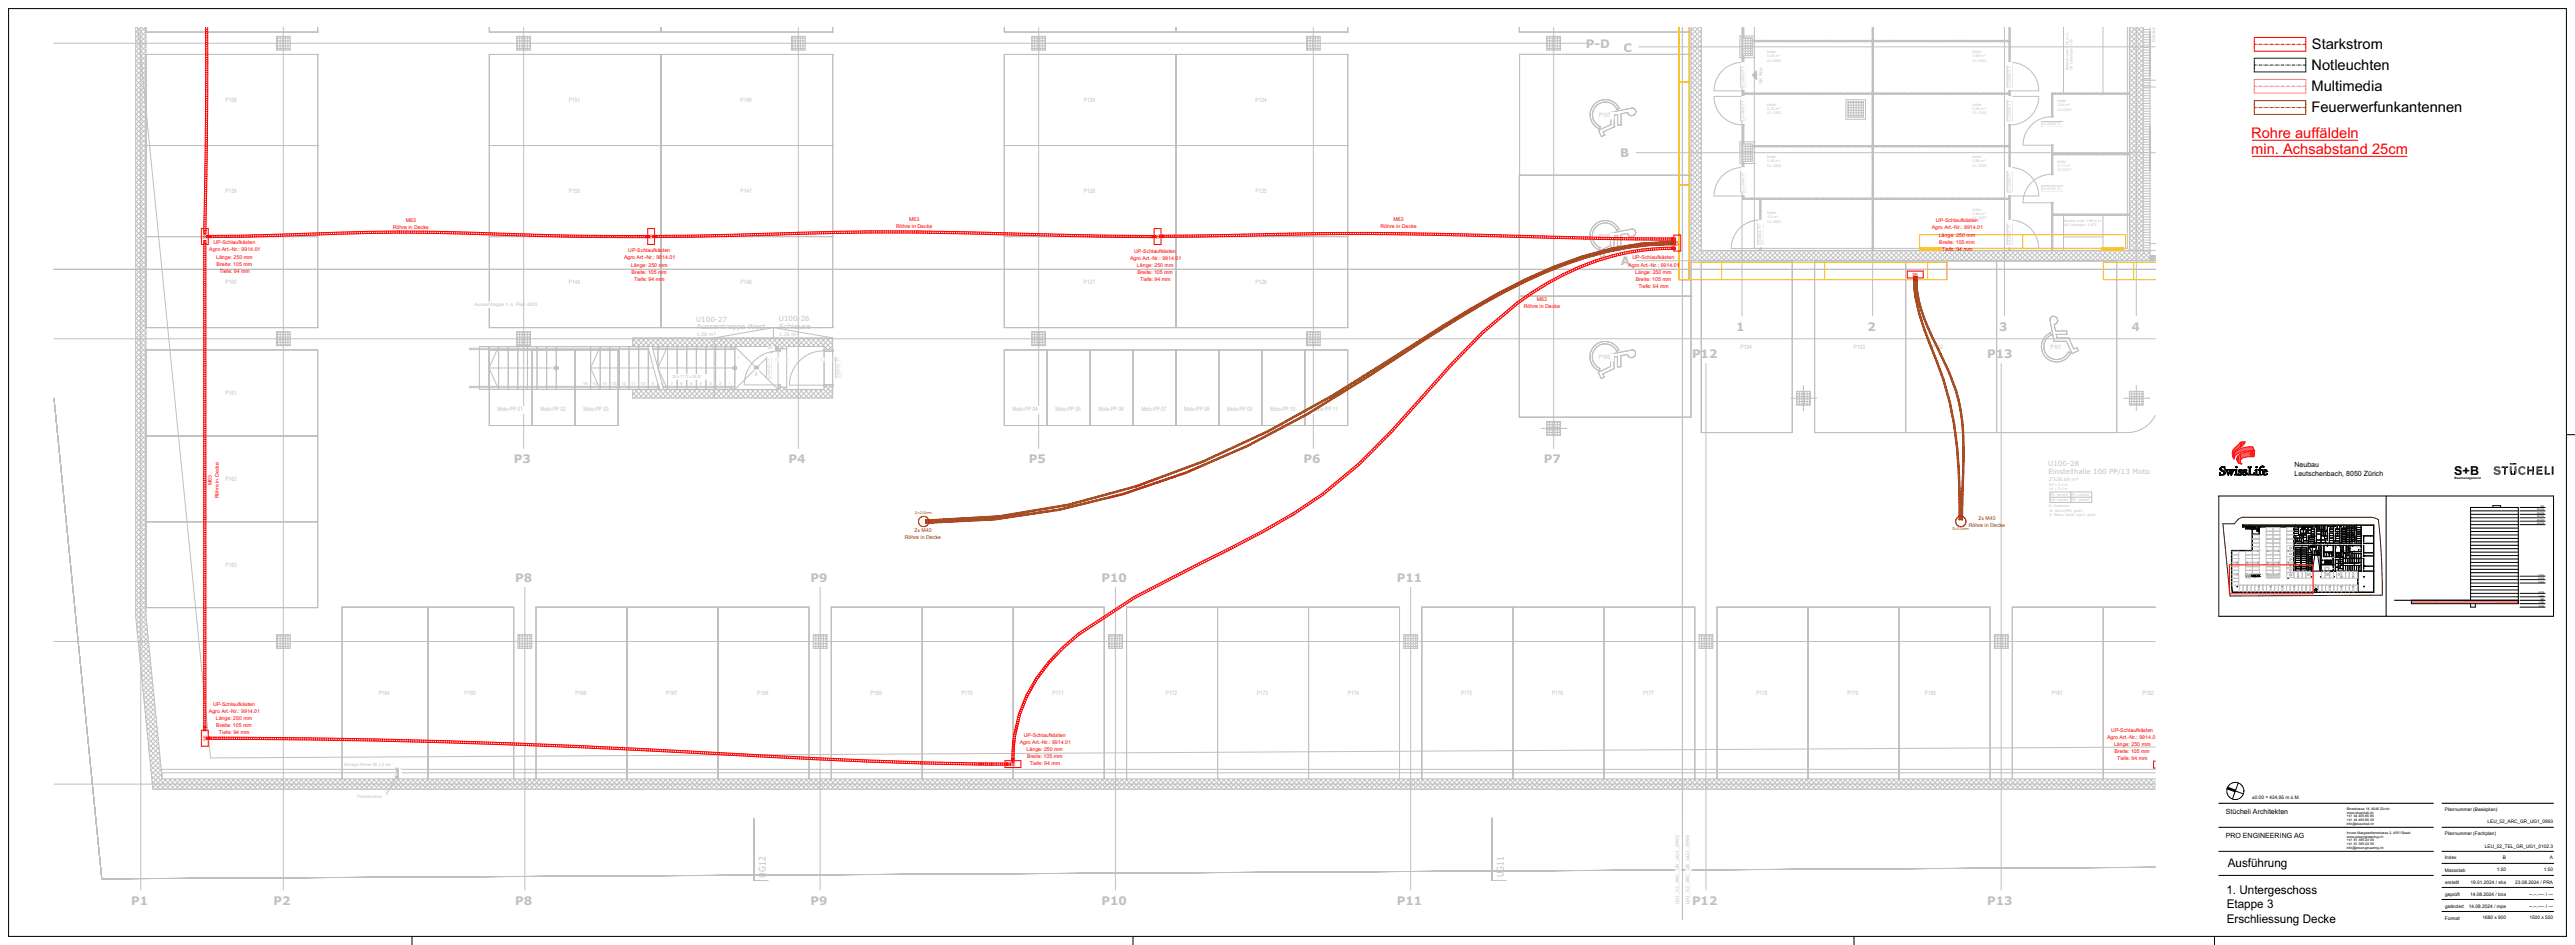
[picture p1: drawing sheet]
<svg xmlns="http://www.w3.org/2000/svg" width="1500mm" height="550mm" viewBox="0 0 1500 550" stroke-linecap="round" stroke-linejoin="round" font-family="sans-serif">
<defs><g id="words">
<g font-size="8.5">
<text x="1347" y="29">Starkstrom</text>
<text x="1347" y="41">Notleuchten</text>
<text x="1347" y="53">Multimedia</text>
<text x="1346" y="65">Feuerwerfunkantennen</text>
</g>
<g font-size="8.5" fill="#f00">
<text x="1311" y="80">Rohre auffäldeln</text>
<text x="1311" y="90">min. Achsabstand 25cm</text>
</g>
<text font-size="7.2" x="1430" y="277">S+B</text>
<g font-size="7">
<text x="1298" y="505">Ausführung</text>
<text x="1297" y="520">1. Untergeschoss</text>
<text x="1297" y="529">Etappe 3</text>
<text x="1297" y="537">Erschliessung Decke</text>
</g>
<g font-size="6.9" fill="#c0c0c0">
<text x="924" y="28">P-D</text>
<text x="946" y="30">C</text>
<text x="944" y="92">B</text>
<text x="944" y="154">A</text>
<text x="1011" y="192">1</text>
<text x="1088" y="192">2</text>
<text x="1165" y="192">3</text>
<text x="1242" y="192">4</text>
<text x="986" y="208">P12</text>
<text x="1158" y="208">P13</text>
<text x="299" y="270">P3</text>
<text x="459" y="270">P4</text>
<text x="599" y="270">P5</text>
<text x="759" y="270">P6</text>
<text x="899" y="270">P7</text>
<text x="300" y="339">P8</text>
<text x="472" y="339">P9</text>
<text x="642" y="339">P10</text>
<text x="814" y="339">P11</text>
<text x="76" y="527">P1</text>
<text x="159" y="527">P2</text>
<text x="300" y="527">P8</text>
<text x="472" y="527">P9</text>
<text x="642" y="527">P10</text>
<text x="814" y="527">P11</text>
<text x="986" y="527">P12</text>
<text x="1158" y="527">P13</text>
</g>
<g font-size="5.5" fill="#c0c0c0">
<text x="446" y="511" transform="rotate(-90 446 511)">UG12</text>
<text x="876" y="511" transform="rotate(-90 876 511)">UG11</text>
</g>
<g font-size="4.2">
<text x="1337" y="272">Neubau</text>
<text x="1337" y="277">Leutschenbach, 8050 Zürich</text>
<text x="1297" y="474">Stücheli Architekten</text>
<text x="1297" y="488">PRO ENGINEERING AG</text>
</g>
<g font-size="4.1" fill="#c0c0c0">
<text x="406" y="187">U100-27</text>
<text x="406" y="192">Aussentreppe West</text>
<text x="454" y="187">U100-26</text>
<text x="454" y="191">Schleuse</text>
<text x="1193" y="271">U100-28</text>
<text x="1193" y="276">Einstellhalle 100 PP/13 Moto</text>
</g>
<g font-size="3.5" fill="#c0c0c0">
<text x="131" y="59">P158</text>
<text x="431" y="59">P146</text>
<text x="631" y="59">P129</text>
<text x="731" y="59">P124</text>
<text x="431" y="112">P147</text>
<text x="631" y="112">P128</text>
<text x="731" y="112">P125</text>
<text x="931" y="138">P106</text>
<text x="331" y="165">P149</text>
<text x="431" y="165">P148</text>
<text x="631" y="165">P127</text>
<text x="731" y="165">P126</text>
<text x="1014" y="203">P104</text>
<text x="1125" y="203">P102</text>
<text x="290" y="239">Moto-PP 01</text>
<text x="590" y="239">Moto-PP 04</text>
<text x="765" y="239">Moto-PP 11</text>
<text x="221" y="405">P164</text>
<text x="679" y="405">P172</text>
<text x="785" y="405">P174</text>
<text x="1195" y="405">P181</text>
<text x="1248" y="405">P182</text>
</g>
<g font-size="3.1" fill="#f00">
<text x="236" y="129">M63</text>
<text x="530" y="128">M63</text>
<text x="812" y="129">M63</text>
<text x="1128" y="129">UP-Schlaufkästen</text>
<text x="229" y="133">Röhre in Decke</text>
<text x="522" y="133">Röhre in Decke</text>
<text x="804" y="133">Röhre in Decke</text>
<text x="1125" y="133">Agro Art.-Nr.: 9914.01</text>
<text x="1129" y="138">Länge: 250 mm</text>
<text x="124" y="142">UP-Schlaufkästen</text>
<text x="1130" y="142">Breite: 105 mm</text>
<text x="122" y="146">Agro Art.-Nr.: 9914.01</text>
<text x="366" y="147">UP-Schlaufkästen</text>
<text x="661" y="147">UP-Schlaufkästen</text>
<text x="1131" y="146">Tiefe: 94 mm</text>
<text x="126" y="151">Länge: 250 mm</text>
<text x="126" y="155">Breite: 105 mm</text>
<text x="364" y="151">Agro Art.-Nr.: 9914.01</text>
<text x="368" y="155">Länge: 250 mm</text>
<text x="658" y="151">Agro Art.-Nr.: 9914.01</text>
<text x="662" y="155">Länge: 250 mm</text>
<text x="949" y="155">Agro Art.-Nr.: 9914.01</text>
<text x="951" y="151">UP-Schlaufkästen</text>
<text x="128" y="159">Tiefe: 94 mm</text>
<text x="368" y="159">Breite: 105 mm</text>
<text x="663" y="159">Breite: 105 mm</text>
<text x="953" y="159">Länge: 250 mm</text>
<text x="369" y="163">Tiefe: 94 mm</text>
<text x="664" y="164">Tiefe: 94 mm</text>
<text x="953" y="163">Breite: 105 mm</text>
<text x="954" y="168">Tiefe: 94 mm</text>
<text x="888" y="179">Röhre in Decke</text>
<text x="895" y="175">M63</text>
<text x="123" y="283" transform="rotate(-90 123 283)">M63</text>
<text x="127" y="290" transform="rotate(-90 127 290)">Röhre in Decke</text>
<text x="124" y="411">UP-Schlaufkästen</text>
<text x="122" y="415">Agro Art.-Nr.: 9914.01</text>
<text x="126" y="419">Länge: 250 mm</text>
<text x="126" y="423">Breite: 105 mm</text>
<text x="1230" y="426">UP-Schlaufkästen</text>
<text x="128" y="427">Tiefe: 94 mm</text>
<text x="596" y="429">UP-Schlaufkästen</text>
<text x="1227" y="430">Agro Art.-Nr.: 9914.01</text>
<text x="594" y="433">Agro Art.-Nr.: 9914.01</text>
<text x="598" y="437">Länge: 250 mm</text>
<text x="1231" y="434">Länge: 250 mm</text>
<text x="598" y="441">Breite: 105 mm</text>
<text x="1232" y="438">Breite: 105 mm</text>
<text x="1233" y="442">Tiefe: 94 mm</text>
<text x="600" y="446">Tiefe: 94 mm</text>
</g>
<g font-size="3.1" fill="#930">
<text x="1153" y="302">2x M40</text>
<text x="533" y="310">2x M40</text>
<text x="1147" y="307">Röhre in Decke</text>
<text x="527" y="314">Röhre in Decke</text>
</g>
<g font-size="2.8" fill="#c0c0c0">
<text x="1027" y="49" transform="rotate(-90 1027 49)">VK Roh</text>
<text x="276" y="178">Aussentreppe 1, s. Plan 4003</text>
</g>
<g font-size="2.8">
<text x="1312" y="465">±0.00 = 424,95 m ü.M.</text>
<text x="1424" y="472">Plannummer (Basisplan)</text>
<text x="1449" y="479">LEU_52_ARC_GR_UG1_0993</text>
<text x="1424" y="486">Plannummer (Fachplan)</text>
<text x="1447" y="494">LEU_52_TEL_GR_UG1_0102.3</text>
<text x="1424" y="500">Index</text>
<text x="1458" y="500">B</text>
<text x="1485" y="500">A</text>
<text x="1424" y="507">Massstab</text>
<text x="1454" y="507">1:50</text>
<text x="1482" y="507">1:50</text>
<text x="1424" y="514">erstellt</text>
<text x="1439" y="515">19.01.2024 / sha</text>
<text x="1465" y="515">23.08.2024 / PRA</text>
<text x="1424" y="521">geprüft</text>
<text x="1439" y="522">14.08.2024 / bna</text>
<text x="1473" y="522">--.--.---- / ---</text>
<text x="1424" y="528">geändert</text>
<text x="1438" y="529">14.08.2024 / mpe</text>
<text x="1473" y="529">--.--.---- / ---</text>
<text x="1424" y="535">Format</text>
<text x="1446" y="535">1680 x 900</text>
<text x="1474" y="535">1500 x 550</text>
</g>
<g font-size="2.7" fill="#c0c0c0">
<text x="454" y="195">1.36 m²</text>
<text x="978" y="526" transform="rotate(-90 978 526)">LEU_52_ARC_GR_UG1_0993</text>
<text x="984" y="526" transform="rotate(-90 984 526)">LEU_52_ARC_GR_UG1_0994</text>
</g>
<g font-size="2.5" fill="#c0c0c0">
<text x="1255" y="24" transform="rotate(-90 1255 24)">Schrammbord h=10cm</text>
<text x="392" y="220">24 x 17.12 x 28.00</text>
<text x="345" y="224">15</text>
<text x="356" y="224">13</text>
<text x="385" y="224">8</text>
</g>
<g font-size="2.5" fill="#f00">
<text x="120" y="139" transform="rotate(-90 120 139)">SK</text>
<text x="380" y="139" transform="rotate(-90 380 139)">SK</text>
<text x="675" y="139" transform="rotate(-90 675 139)">SK</text>
<text x="978" y="143" transform="rotate(-90 978 143)">SK</text>
<text x="1114" y="161">SK</text>
<text x="120" y="431" transform="rotate(-90 120 431)">SK</text>
<text x="588" y="446">SK</text>
</g>
<g font-size="2.1" fill="#c0c0c0">
<text x="1205" y="41" transform="rotate(-90 1205 41)">Bereich unter 1.90 m i.L</text>
<text x="1207" y="41" transform="rotate(-90 1207 41)">UK Leitungen -1.55</text>
<text x="1016" y="50" transform="rotate(-90 1016 50)">U1-2003-T1</text>
<text x="1171" y="50" transform="rotate(-90 1171 50)">U1-2502-T1</text>
<text x="1016" y="70" transform="rotate(-90 1016 70)">U1-1903-T1</text>
<text x="1171" y="70" transform="rotate(-90 1171 70)">U1-2505-T1</text>
<text x="1190" y="73">U1-0209-T1</text>
<text x="1016" y="112" transform="rotate(-90 1016 112)">U1-2006-T1</text>
<text x="1171" y="112" transform="rotate(-90 1171 112)">U1-2508-T1</text>
<text x="1149" y="128">U1-2207</text>
<text x="1202" y="132">UK Leitungen -1.875</text>
<text x="1202" y="129">Bereich unter 1.90 m i.L</text>
<text x="1026" y="142" transform="rotate(-90 1026 142)">U1-0903-T1</text>
<text x="1171" y="142" transform="rotate(-90 1171 142)">U1-2207-T1</text>
<text x="448" y="203">BA</text>
<text x="459" y="210">3</text>
<text x="478" y="210">3</text>
<text x="485" y="210">3</text>
<text x="441" y="219" transform="rotate(-90 441 219)">BA</text>
<text x="449" y="220" transform="rotate(-90 449 220)">U100-27-T1</text>
<text x="489" y="220" transform="rotate(-90 489 220)">U100-26-T1</text>
<text x="1194" y="289">FB: variiert</text>
<text x="1194" y="292">RB: variiert</text>
<text x="1206" y="289">FD: variiert</text>
<text x="1206" y="292">RD: variiert</text>
<text x="234" y="447" transform="rotate(-90 234 447)">2</text>
<text x="231" y="451" transform="rotate(-90 231 451)">3</text>
</g>
<g font-size="2.1" fill="#930">
<text x="533" y="299">D=210mm</text>
<text x="1137" y="308">D=210mm</text>
</g>
<g font-size="2">
<text x="1367" y="471">Binzstrasse 18, 8045 Zürich</text>
<text x="1367" y="473">www.stuecheli.ch</text>
<text x="1367" y="478">+41 44 465 86 00</text>
<text x="1367" y="476">+41 44 465 86 86</text>
<text x="1367" y="485">Innere Margarethenstrasse 2, 4051 Basel</text>
<text x="1367" y="480">info@stuecheli.ch</text>
<text x="1367" y="490">+41 61 385 20 00</text>
<text x="1367" y="487">www.proengineering.ch</text>
<text x="1367" y="494">info@proengineering.ch</text>
<text x="1367" y="492">+41 61 385 20 05</text>
</g>
<text font-size="1.8" x="1430" y="279">Baumanagement</text>
<g font-size="1.4">
<text x="1478" y="297">26.OG</text>
<text x="1478" y="299">25.OG</text>
<text x="1480" y="295">DA</text>
<text x="1478" y="303">23.OG</text>
<text x="1478" y="305">22.OG</text>
<text x="1478" y="301">24.OG</text>
<text x="1479" y="335">7.OG</text>
<text x="1479" y="339">5.OG</text>
<text x="1479" y="337">6.OG</text>
<text x="1479" y="347">1.OG</text>
<text x="1479" y="345">2.OG</text>
<text x="1479" y="351">1.UG</text>
<text x="1479" y="353">2.UG</text>
<text x="1480" y="349">EG</text>
</g>
</g></defs>
<g fill="none" stroke="#c0c0c0" stroke-width=".58">
<path d="M79 16v343l10 100h1167M79 18l6 6M80 16l5 5M82 16l-3 3M82 16l3 2-6 6M85 16l-6 6M85 16v343l9 94M85 19h100M185 19h.1M185 16v3M285 19h.1M285 16v3"/>
<path d="M285 19h200M385 19h.1M385 16v3M485 19h.1M485 16v3M585 19h.1M585 19h200M585 16v3M685 19h.1M685 16v3M785 19h.1M785 16v3"/>
<path d="M885 19h.1M885 19h100M885 16v3M985 16v227h-100v-141M985 19l6 6M985 16l6 6M987 16l-2 2M988 16l3 3M990 16l-5 5M990 16l1 1M991 16v130h249v-130M991 17l-6 6"/>
<path d="M1015 16v6M1016 16h-1M1016 17l-1 1M1016 20h-1M1016 16v6M1091 16v130M1091 17v1M1091 20h.1M1170 16v8M1171 16v21l-1-13h-149M1171 19l-1 1M1171 17h-1"/>
<path d="M1171 16v20M1202 16v38M1225 16v38M1242 16l-2 1 8 8M1242 16l6 6M1244 16l-4 4 8 8M1245 16l3 3M1247 16l-7 7M1248 16v1M1248 16v130h4M1248 19h4M1248 17l-8 8"/>
<path d="M1248 17h4M1252 16v136M1252 18h.1M1252 19h.1M79 27l6 6-6 6M79 29l6 6-6 6M79 32l6 6-6 6M79 38l6 6M79 35l6 6M79 24l6 6M79 21l6 6M85 32h100"/>
<path d="M85 21l-6 6M85 24l-6 6M85 27l-6 6M85 30l-6 6M161 21h8v8h-8zM161 22h8M161 24h8M161 25h8M161 27h8M161 28h8M162 21v8M163 21v8"/>
<path d="M165 21v8M166 21v8M168 21v8M185 32h.1M185 32v159M285 32h.1M285 32v159M285 32h200M301 22h8M301 24h8M301 25h8M301 27h8"/>
<path d="M301 28h8M301 21h8v8h-8zM301 21v8M303 21v8M304 21v8M306 21v8M307 21v8M309 21v8M385 32h.1M385 32v159M461 22h8M461 24h8"/>
<path d="M461 25h8M461 27h8M461 28h8M461 21h8v8h-8zM462 21v8M463 21v8M465 21v8M466 21v8M468 21v8M485 32h.1M485 32v159M585 32h.1"/>
<path d="M585 32h200M585 32v159M601 22h8M601 24h8M601 25h8M601 27h8M601 28h8M601 21h8v8h-8zM601 21v8M603 21v8M604 21v8M606 21v8"/>
<path d="M607 21v8M609 21v8M685 32h.1M685 32v159M761 22h8M761 24h8M761 25h8M761 27h8M761 28h8M761 21h8v8h-8zM762 21v8M763 21v8"/>
<path d="M765 21v8M766 21v8M768 21v8M785 32h.1M785 32v159M885 32h.1M885 32h100M885 32v70M901 22h8M901 24h8M901 25h8M901 27h8"/>
<path d="M901 28h8M901 21h8v8h-8zM901 21v8M903 21v8M904 21v8M906 21v8M907 21v8M909 21v8M985 39l6 6M985 36l6 6M985 33l6 6M985 30l6 6"/>
<path d="M985 28l6 6M985 25l6 6M985 22l6 6M991 20l-6 6M991 23l-6 6M991 26l-6 6M991 29l-6 6M991 32l-6 6M991 34l-6 6M991 37l-6 6M1015 22h6v10h-6zM1015 25h6"/>
<path d="M1015 27h6M1015 28h6M1015 30h6M1015 31h6M1015 32v4M1015 36a17 17 0 0 0-17 17h17M1015 32l1 5v-5l-1 1M1016 22h-1v10M1016 34l-1 1M1016 36h-1M1017 22v10M1018 22v10"/>
<path d="M1020 22v10M1021 24h149M1021 24h.1M1025 24h-1M1029 24h-1M1034 24h-2M1038 24h-2M1042 24h-2M1046 24h-2M1050 24h-1M1054 24h-1M1059 24h-2"/>
<path d="M1063 24h-2M1067 24h-2M1071 24h-2M1075 24h-1M1079 24h-1M1084 24h-2M1088 24h-2M1091 34h.1M1091 30h.1M1091 26h.1M1091 38h.1M1091 21v1"/>
<path d="M1091 36v1M1091 32v1M1091 28h.1M1091 25v1M1092 24h-2M1096 24h-2M1100 24h-1M1104 24h-1M1109 24h-2M1113 24h-2M1117 24h-2M1121 24h-2"/>
<path d="M1125 24h-1M1129 24h-1M1134 24h-2M1138 24h-2M1142 24h-2M1146 24h-2M1150 24h-1M1154 24h-1M1159 24h-2M1163 24h-2M1167 24h-2M1170 24h-155"/>
<path d="M1170 36h1M1170 24h.1M1171 36h.1M1171 32h-1M1171 28h-1M1171 23l-2 1M1171 34h-1M1171 29l-1 1M1171 25l-1 1M1171 21h-1M1171 36a17 17 0 0 1 17 17h-17M1240 28l8 8"/>
<path d="M1240 26l8 8h4M1240 23l8 8M1248 29h4M1248 26l-8 8 8 8M1248 29l-8 8 8 8M1248 32l-8 8 8 8M1248 34l-8 8M1248 37l-8 8M1248 37h4M1248 22h4M1248 25h4M1248 26h4"/>
<path d="M1248 28h4M1248 31h4M1248 32h4M1248 35h4M1248 38h4M1248 40h4M1252 20h-4l-8 8M1252 23h-4l-8 8 8 8M79 46l6 6-6 6M79 49l6 6-6 6M79 52l6 6-6 6M79 58l6 6"/>
<path d="M79 55l6 6M79 44l6 6M79 41l6 6M85 41l-6 6M85 44l-6 6M85 47l-6 6M85 49l-6 6M936 59l-4 1-2 2M938 60l2 1 2 3M938 60a7 7 0 0 0-8 2M985 59l6 6M985 56l6 6"/>
<path d="M985 53l6 6M985 50l6 6M985 47l6 6M985 45l6 6M985 42l6 6M991 40l-6 6M991 43l-6 6M991 46l-6 6M991 49l-6 6M991 51l-6 6M991 54l-6 6M991 57l-6 6"/>
<path d="M991 60l-6 6M1015 53v3M1015 53h1M1016 55l-1 1M1016 53l-1 1M1016 55l-1 1v-3l1 1h154l1-1v3l-1-1M1016 56h-18a17 17 0 0 0 17 17M1016 55h154M1016 54h154M1016 55h.1M1018 54l-2 1M1022 54l-2 1"/>
<path d="M1026 54l-2 1M1031 54l-3 1M1035 54l-2 1M1037 55h.1M1039 54l-2 1M1041 55h.1M1043 54l-2 1M1047 54l-2 1M1051 54l-2 1M1056 54l-3 1M1060 54l-2 1M1062 55h.1"/>
<path d="M1064 54l-2 1M1068 54l-2 1M1072 54l-2 1M1076 54l-2 1M1076 59h9v9h-9zM1076 60h9M1077 59v9M1078 59v9M1080 59v9M1081 54l-3 1M1081 59v9M1083 59v9"/>
<path d="M1084 59v9M1085 54l-2 1M1087 55h.1M1089 54l-2 1M1091 55h.1M1091 46v1M1091 46h.1M1091 40v1M1091 59h.1M1091 50v1M1091 42v1M1091 57h.1"/>
<path d="M1091 53h.1M1091 49h.1M1091 45h.1M1093 54l-2 1M1097 54l-2 1M1101 54l-2 1M1106 54l-3 1M1110 54l-2 1M1112 55h.1M1114 54l-2 1M1118 54l-2 1M1122 54l-2 1"/>
<path d="M1126 54l-2 1M1130 54l-2 1M1135 54l-2 1M1139 54l-2 1M1143 54l-2 1M1147 54l-2 1M1151 54l-2 1M1155 54l-2 1M1158 55h.1M1160 54l-2 1M1164 54l-2 1M1168 54l-2 1"/>
<path d="M1170 55h.1M1170 56h18a17 17 0 0 1-17 17M1170 53h1M1171 54l-1 1M1171 53v3M1195 59h.1M1196 59h-1M1196 57h-1M1197 54l-2 1M1201 54l-2 1M1205 54l-2 1M1208 55h-1"/>
<path d="M1210 54l-2 1M1214 54l-2 1M1218 54l-2 1M1222 54l-2 1M1226 54l-2 1M1230 54l-2 1M1235 54l-3 1M1239 54l-2 1M1240 48l8 8M1240 45l8 8M1240 43l8 8M1240 54h-45v14h1v-13h44"/>
<path d="M1240 54h-45v14M1248 40l-8 8M1248 43l-8 8 8 8M1248 46l-8 8 8 8h4M1248 49l-8 8 8 8M1248 51l-8 8 8 8M1248 57l-8 8M1248 60l-8 8M1248 53h4M1248 47h4M1248 48h4M1248 50h4"/>
<path d="M1248 51h4M1248 56h4M1248 57h4M1248 59h4M1248 41h4M1248 43h4M1248 46h4M1252 54h-4l-8 8M1252 44h.1M1252 44h-4M79 66l6 6-6 6M79 69l6 6-6 6"/>
<path d="M79 72l6 6-6 6M79 78l6 6M79 75l6 6M79 63l6 6M79 61l6 6M85 61l-6 6M85 64l-6 6M85 66l-6 6M85 69l-6 6M926 67h.1M926 67v1M927 69v1"/>
<path d="M927 65a9 9 0 0 0 2 8M927 65l-1 2M927 71l2 2M928 66l1 5M928 64v2M929 71l3 3M929 61a9 9 0 0 1 13 0M929 61l-2 4M929 73l3 2M930 62l-2 2M931 76h.1M931 76l2 4"/>
<path d="M932 75h.1M932 74h.1M932 74v1M933 80h.1M934 77h.1M934 77l1 2M935 79h.1M935 79l-2 1M938 73h.1M938 65h.1M938 65l13-2a2.3 2.3 0 0 1 2 2 2.3 2.3 0 0 1-3 3 2.3 2.3 0 0 1-2-3M938 73l-7 3"/>
<path d="M938 65v8M940 74h.1M940 67h.1M940 74l-6 3M940 67v7M940 67h2v6M942 64h.1M942 61l1 2M942 73h.1M942 73h2M943 63h.1M943 63l-1 1"/>
<path d="M944 73h.1M944 66h.1M944 66v7M948 65h.1M948 65l-4 1M953 65h.1M985 78l6 6M985 76l6 6M985 73l6 6M985 70l6 6M985 67l6 6M985 64l6 6"/>
<path d="M985 61l6 6M991 63l-6 6M991 66l-6 6M991 68l-6 6M991 71l-6 6M991 74l-6 6M991 77l-6 6M991 80l-6 6M1015 73h1M1015 73v11M1015 73h.1M1016 80l-1 1"/>
<path d="M1016 76h-1M1016 78l-1 1M1016 74h-1M1076 61h9M1076 63h9M1076 64h9M1076 66h9M1076 67h9M1091 80h.1M1091 76h.1M1091 71v1M1091 71h.1"/>
<path d="M1091 67v1M1091 63h.1M1091 78h.1M1091 74h.1M1091 70h.1M1091 65v1M1091 61v1M1091 75v1M1170 73h1M1171 73h.1M1171 78h-1M1171 73l-1 1"/>
<path d="M1171 79l-1 1M1171 75l-1 1M1171 73v24M1195 68a17 17 0 0 0-17 17h18M1195 68h.1M1195 68h1M1196 65l-1 1M1196 63h-1M1196 67h-1M1196 61h-1M1240 68l8 8M1240 65l8 8"/>
<path d="M1240 62l8 8M1248 63l-8 8 8 8M1248 66l-8 8 8 8M1248 68l-8 8 8 8M1248 71l-8 8 8 8h4M1248 74l-8 8M1248 80l-8 8M1248 68h4M1248 60h4M1248 63h4M1248 65h4M1248 66h4"/>
<path d="M1248 69h4M1248 71h4M1248 72h4M1248 75h4M1248 78h4M1248 80h4M1252 77h-4l-8 8M1252 73h.1M1252 74h-4M79 86l6 6-6 6M79 89l6 6-6 6M79 92l6 6-6 6"/>
<path d="M79 97l6 6M79 95l6 6M79 83l6 6M79 80l6 6M85 85h100M85 81l-6 6M85 83l-6 6M85 86l-6 6M85 89l-6 6M185 85h.1M285 85h.1M285 85h200"/>
<path d="M385 85h.1M485 85h.1M585 85h.1M585 85h200M685 85h.1M785 85h.1M985 98l6 6M985 95l6 6M985 93l6 6M985 90l6 6M985 87l6 6M985 84l6 6"/>
<path d="M985 81l6 6M991 83l-6 6M991 85l-6 6M991 88l-6 6M991 91l-6 6M991 94l-6 6M991 97l-6 6M991 99l-6 6M1015 85h6M1015 87h6M1015 88h6M1015 90h6"/>
<path d="M1015 91h6M1015 93h6M1015 84h6v10h-6zM1015 94v3M1015 97a17 17 0 0 0-17 17h17M1015 84v10M1015 84v-12l1 12M1015 94v4l1-4M1016 97h-1M1016 95h-1M1016 82l-1 1M1017 84v10"/>
<path d="M1018 84v10M1020 84v10M1021 85h149M1021 85h149l1-13v26l-1-13h-149M1023 85h-1M1028 85h-2M1031 85h-1M1032 85h-1M1035 85h.1M1036 85h-1M1040 85h-1M1044 85h-1"/>
<path d="M1048 85h-1M1052 85h-1M1053 85h-1M1056 85h-1M1057 85h-1M1061 85h-1M1065 85h-1M1069 85h-1M1073 85h-1M1077 85h-1M1078 85h-1M1081 85h-1"/>
<path d="M1082 85h-1M1086 85h-1M1090 85h-1M1091 96v1M1091 84h.1M1091 96h.1M1091 92v1M1091 88h.1M1091 99h.1M1091 95h.1M1091 90v1M1091 86v1"/>
<path d="M1091 82h.1M1094 85h-1M1098 85h-1M1102 85h-1M1103 85h-1M1106 85h-1M1107 85h-1M1111 85h-1M1115 85h-1M1119 85h-1M1123 85h-1M1127 85h-1"/>
<path d="M1127 85h.1M1132 85h-2M1136 85h-1M1140 85h-1M1144 85h-1M1148 85h-1M1148 85h.1M1152 85h-1M1152 85h.1M1157 85h-2M1161 85h-1M1165 85h-1"/>
<path d="M1169 85h-1M1170 97h1M1171 94l-1 1M1171 90l-1 1M1171 86h-1M1171 82h-1M1171 96h-1M1171 92h-1M1171 88h-1M1171 84h-1M1171 97a17 17 0 0 1 17 17h-17M1195 85v16"/>
<path d="M1196 94l-1 1M1196 99h-1M1196 90l-1 1M1196 90h44M1196 89h44M1196 96h-1M1196 92h-1M1196 88h-1M1196 86h-1M1198 89l-2 1M1202 89l-2 1M1206 89l-2 1"/>
<path d="M1210 89l-1 1M1214 89l-1 1M1218 89l-1 1M1223 89l-2 1M1227 89l-2 1M1231 89l-2 1M1235 89l-1 1M1239 89l-1 1M1240 88l8 8M1240 85l8 8M1240 82l8 8h4M1240 90h-44v-6h-1v18h1v-12"/>
<path d="M1248 83l-8 8 8 8M1248 85l-8 8 8 8M1248 88l-8 8 8 8M1248 91l-8 8 8 8M1248 94l-8 8M1248 97l-8 8M1248 99l-8 8M1248 98h4M1248 84h4M1248 81h4M1248 83h4M1248 86h4"/>
<path d="M1248 89h4M1248 92h4M1248 93h4M1248 95h4M1248 96h4M1252 99h.1M1252 99h-4M79 106l6 6-6 6M79 109l6 6-6 6M79 111l6 6-6 6M79 120l6 6M79 117l6 6"/>
<path d="M79 114l6 6M79 103l6 6M79 100l6 6M85 100l-6 6M85 103l-6 6M85 106l-6 6M85 109l-6 6M885 102h.1M885 102h100M985 118l6 6M985 115l6 6M985 112l6 6"/>
<path d="M985 110l6 6M985 107l6 6M985 104l6 6M985 101l6 6M991 102l-6 6M991 105l-6 6M991 108l-6 6M991 111l-6 6M991 114l-6 6M991 116l-6 6M991 119l-6 6M1015 114v2"/>
<path d="M1015 114h1M1015 116h155M1016 116h-1M1016 116l-1-2v2M1016 115h154M1017 115l-1 1M1021 115l-2 1M1025 115l-2 1M1025 116v12M1026 117h-1M1026 119h-1M1029 115l-1 1"/>
<path d="M1033 115l-1 1M1037 115l-1 1M1042 115l-2 1M1046 115l-2 1M1050 115l-2 1M1054 115l-1 1M1058 115l-1 1M1062 115l-1 1M1067 115l-2 1M1071 115l-2 1M1075 115l-2 1M1079 115l-1 1"/>
<path d="M1083 115l-1 1M1087 115l-1 1M1091 105h.1M1091 101h.1M1091 117v1M1091 113h.1M1091 109h.1M1091 120h.1M1091 111v1M1091 107h.1M1091 103h.1M1091 100v1"/>
<path d="M1092 115l-2 1M1096 115l-2 1M1100 115l-2 1M1104 115l-1 1M1108 115l-1 1M1112 115l-1 1M1117 115l-2 1M1121 115l-2 1M1125 115l-2 1M1129 115l-2 1M1133 115l-1 1M1137 115l-1 1"/>
<path d="M1142 115l-2 1M1146 115l-2 1M1150 115l-2 1M1154 115l-2 1M1158 115l-1 1M1162 115l-1 1M1167 115l-2 1M1170 114h1M1170 116h-1M1170 116l1-2v14l-1-12h-144v12h-1v-12h-10M1171 119l-1 1M1171 115l-1 1"/>
<path d="M1171 117h-1M1171 114v14M1195 118v28M1195 101a17 17 0 0 0-17 17h17M1195 118h1M1196 101h-1M1196 100l-1 1M1196 119l-1 1M1240 108l8 8M1240 105l8 8h4M1240 102l8 8M1248 102l-8 8 8 8"/>
<path d="M1248 108l-8 8 8 8M1248 111l-8 8 8 8M1248 114l-8 8M1248 116l-8 8M1248 119l-8 8M1248 114h4M1248 101h4M1248 102h4M1248 104h4M1248 107h4M1248 108h4M1248 110h4"/>
<path d="M1248 111h4M1248 116h4M1248 117h4M1248 119h4M1252 105h-4l-8 8 8 8M79 126l6 6-6 6M79 128l6 6-6 6M79 131l6 6-6 6M79 140l6 6M79 137l6 6M79 134l6 6M79 123l6 6"/>
<path d="M85 138h100M85 120l-6 6M85 123l-6 6M85 126l-6 6M85 129l-6 6M85 140l-6 6M285 138h200M585 138h200M926 137h.1M926 137v2M926 139l3 5M926 135a9 9 0 0 0 3 9"/>
<path d="M926 135v2M928 136l1 5M928 136v2M928 139l1 2M928 134v2M929 131a9 9 0 0 1 13 1M929 131l-3 4M930 132l-2 4M930 132l-2 2M934 130l-4 2M934 130a7 7 0 0 1 7 2M938 136h.1"/>
<path d="M938 136l12-3a2.3 2.3 0 0 1 3 3 2.3 2.3 0 0 1-3 2 2.3 2.3 0 0 1-2-2M938 136v7M940 137h.1M940 137v7M941 132l1 2M942 134h.1M942 132l1 1M942 137h.1M942 137v6M942 137h-2M943 133h.1M943 133l-1 1"/>
<path d="M944 137h.1M944 137v6M948 136h.1M948 136l-4 1M953 135h.1M985 138l6 6M985 135l6 6M985 132l6 6M985 129l6 6M985 127l6 6M985 124l6 6M985 121l6 6"/>
<path d="M991 122l-6 6M991 125l-6 6M991 128l-6 6M991 131l-6 6M991 133l-6 6M991 136l-6 6M991 139l-6 6M1025 128a17 17 0 0 0-17 17h17M1026 127l-1 1M1026 128h-1M1026 123l-1 1M1026 125h-1"/>
<path d="M1026 121h-1M1091 130h.1M1091 126h.1M1091 121v1M1091 121h.1M1091 138h.1M1091 134h.1M1091 136v1M1091 132h.1M1091 128h.1M1091 124h.1M1091 125v1"/>
<path d="M1170 128h1M1171 128h-1M1171 123l-1 1M1171 125l-1 1M1171 121h-1M1171 128a17 17 0 0 1 17 17h-17M1195 130h.1M1196 125h44l8 8M1196 138h-1M1196 134h-1M1196 121h-1M1196 136h-1"/>
<path d="M1196 132h-1M1196 128h-1M1196 124h-1M1196 129l-1 1M1198 125l-3 1M1202 125v21M1202 138h23M1202 125h-2M1206 125h-2M1210 125h-2M1215 125h-3M1219 125h-2"/>
<path d="M1223 125h-2M1223 125h.1M1225 125v21l6 6M1227 125h-2M1231 125h-2M1235 125h-2M1240 125h-3M1240 127l8 8M1240 122l8 8M1240 125h-44v-7h-1v28M1240 125h-44v21M1248 122l-8 8 8 8h4"/>
<path d="M1248 125l-8 8 8 8M1248 131l-8 8 12 12M1248 133l-8 8M1248 136l-8 8M1248 139l-12 13M1248 120h4M1248 122h4M1248 123h4M1248 125h4M1248 126h4M1248 129h4M1248 131h4"/>
<path d="M1248 132h4M1248 134h4M1248 135h4M1248 137h4M1248 140h4M1252 128h-4l-8 8 8 8M79 145l6 6-6 6M79 148l6 6-6 6M79 151l6 6-6 6M79 160l6 6M79 157l6 6M79 154l6 6"/>
<path d="M79 143l6 6M85 143l-6 6M85 146l-6 6M85 148l-6 6M85 160l-6 6M929 141l3 3M929 144l3 1M931 146h.1M931 146l2 4M932 145h.1M932 144h.1M932 144v1"/>
<path d="M934 147h.1M934 147l1 2M935 149h.1M935 149l-2 1M938 143h.1M938 143l-7 3M940 144h.1M940 144l-6 3M942 143h.1M942 143h2M944 143h.1M985 152h271"/>
<path d="M985 144l8 8M985 141l11 11M985 149l3 3M985 146l5 6M991 152h.1M991 152v100h53v-100M991 142l-6 6M991 145l-6 6M993 152l6-6 6 6M993 146l-6 6M993 146l6 6M995 152l6-6 6 6"/>
<path d="M996 146l-6 6M996 146l6 6M998 152l6-6 6 6M1007 146l-6 6M1007 146l6 6M1010 146l-6 6M1010 146l6 6M1012 152l6-6 6 6M1013 146l-6 6M1013 146l6 6M1015 152l6-6 6 6M1015 146l-6 6"/>
<path d="M1016 146l6 6M1018 152l6-6 6 6M1025 145h1M1025 145v1M1025 146v-2l1 2M1027 146l-6 6M1027 146l6 6M1030 146l-6 6M1030 146l6 6M1032 152l6-6 6 6M1032 146l-6 6M1033 146l6 6"/>
<path d="M1035 152l6-6 6 6M1035 146l-6 6M1035 146l6 6M1038 152l6-6 6 6M1044 152h.1M1047 146l-6 6M1047 146l6 6M1049 146l-6 6M1050 146l6 6M1052 152l6-6 6 6M1052 146l-6 6M1052 146l6 6"/>
<path d="M1055 152l6-6 6 6M1055 146l-6 6M1055 146l6 6M1057 152h.1M1058 152l6-6 6 6M1066 146l-6 6M1067 146l6 6M1069 146l-6 6M1069 146l6 6M1072 152l6-6 6 6M1072 146l-6 6M1072 146l6 6"/>
<path d="M1075 152l6-6 6 6M1075 146l-6 6M1075 146l6 6M1077 152l6-6 6 6M1086 146l-6 6M1086 146l6 6M1089 146l-6 6M1089 146l6 6M1091 142v1M1091 142h.1M1091 145h.1M1091 140v1"/>
<path d="M1092 152l6-6 6 6M1092 146l-6 6M1092 146l6 6M1094 152l6-6 6 6M1095 146l-6 6M1095 146l6 6M1097 152l6-6 6 6M1106 146l-6 6M1106 146l6 6M1109 146l-6 6M1109 146l6 6M1110 152h.1"/>
<path d="M1110 152v100M1111 152l6-6 6 6M1112 146l-6 6M1112 146l6 6M1114 152l6-6 6 6M1114 146l-6 6M1115 146l6 6M1117 152l6-6 6 6M1126 146l-6 6M1126 146l6 6M1129 146l-6 6M1129 146l6 6"/>
<path d="M1131 152l6-6 6 6M1131 146l-6 6M1132 146l6 6M1134 152l6-6 6 6M1134 146l-6 6M1134 146l6 6M1137 152l6-6 6 6M1146 146l-6 6M1146 146l6 6M1148 146l-6 6M1149 146l6 6M1151 152l6-6 6 6"/>
<path d="M1151 146l-6 6M1151 146l6 6M1154 152l6-6 6 6M1154 146l-6 6M1154 146l6 6M1157 152l6-6 6 6M1163 152h.1M1163 152v100M1165 146l-6 6M1166 146l6 6M1168 146l-6 6M1168 146l6 6"/>
<path d="M1170 146v-2l1 2M1170 145h1M1171 152l6-6 6 6M1171 145v1l-6 6M1171 146l6 6M1174 152l6-6 6 6M1174 146l-6 6M1174 146l6 6M1176 152l6-6 6 6M1185 146l-6 6M1185 146l6 6M1188 146l-6 6"/>
<path d="M1188 146l6 6M1191 152l6-6 6 6M1191 146l-6 6M1191 146l6 6M1193 152l6-6 6 6M1194 146l-6 6M1194 146l6 6M1196 142h-1M1196 144l-1 1M1196 140l-1 1M1196 152l6-6 6 6M1205 146l-6 6"/>
<path d="M1205 146l6 6M1208 146l-6 6M1208 146l6 6M1210 152l6-6 6 6M1211 146l-6 6M1211 146l6 6M1213 152l6-6 6 6M1213 146l-6 6M1214 146l6 6M1216 152l6-6 6 6M1225 146l-6 6M1228 146l-6 6"/>
<path d="M1228 146l6 6M1230 152l6-6 6 6M1230 146l-6 6M1231 146l6 6M1233 146l-6 6M1233 146l6 6M1240 144l8 8M1240 142l11 10M1245 152l-6-6-6 6v100h-176v-100M1248 142l-9 10M1248 145l-7 7M1248 141h4"/>
<path d="M1248 143h4M1248 144h4M1250 146l-6 6M1250 146l2 2M1252 146l-5 6M1252 149l-2 3M1252 149h4M79 165l6 6-6 6M79 168l6 6-6 6M79 171l6 6-6 6M79 179l6 6M79 177l6 6"/>
<path d="M79 174l6 6M79 162l6 6M85 163l-6 6M85 165l-6 6M85 168l-6 6M85 180l-6 6M885 172h.1M885 172h100M985 172h.1M79 185l6 6-6 6M79 188l6 6-6 6M79 191l6 6-6 6"/>
<path d="M79 199l6 6M79 196l6 6M79 194l6 6M79 182l6 6M85 191h100M85 182l-6 6M85 185l-6 6M85 188l-6 6M85 199l-6 6M161 193h8v8h-8zM161 195h8M161 196h8"/>
<path d="M161 198h8M161 199h8M162 193v8M163 193v8M165 193v8M166 193v8M168 193v8M185 191h.1M285 191h.1M285 191h200M301 193h8v8h-8zM301 195h8"/>
<path d="M301 196h8M301 198h8M301 199h8M301 193v8M303 193v8M304 193v8M306 193v8M307 193v8M309 193v8M369 197l4 5M371 197l-2 2M371 197l5 5"/>
<path d="M373 197l-4 5v-5h116M374 197l5 5M376 197l-5 5M376 197l5 5M379 197l-5 5M379 197l5 5M385 191h.1M390 197l-5 5M391 197l5 5M393 197l-5 5M393 197l5 5M396 197l-5 5"/>
<path d="M396 197l5 5M399 197l-5 5M399 197l5 5M410 197l-5 5M410 197l5 5M413 197l-5 5M413 197l5 5M416 197l-5 5M419 197l-5 5M419 197l5 5M430 197l-5 5M430 197l5 5"/>
<path d="M433 197l-5 5M433 197l5 5M436 197l-5 5M436 197l5 5M438 197l-5 5M439 197l5 5M450 197l-5 5M450 197l6 6M451 191l-35 6 5 5M451 191v6M451 191l34 6M453 197l-5 5"/>
<path d="M453 197l5 5M455 197l-5 5M456 197l5 5M458 197l-5 5M458 197l5 5M472 197l-5 5M473 197l5 5M475 197l-5 5M475 197l7 7 3-3M478 197l-5 5M478 197l7 7M485 191h.1"/>
<path d="M485 198l-1-1-5 5M485 198l-5 5M485 197v35M585 191h.1M585 191h200M601 193h8v8h-8zM601 195h8M601 196h8M601 198h8M601 199h8M601 193v8M603 193v8"/>
<path d="M604 193v8M606 193v8M607 193v8M609 193v8M685 191h.1M761 193h8v8h-8zM761 195h8M761 196h8M761 198h8M761 199h8M762 193v8M763 193v8"/>
<path d="M765 193v8M766 193v8M768 193v8M785 191h.1M1190 199l-1 3 1 4M1190 199l-1 1M1191 197l-1 2M1191 198v5M1191 198v2M1193 197l-2 1M1194 195l-1 2M1194 186h.1"/>
<path d="M1194 194h.1M1194 194l1 1M1194 194l-3 3M1195 195h.1M1195 195h-1M1197 199h7M1197 199h.1M1197 189h.1M1197 189v4M1197 193h7v2M1197 193h.1M1198 195h.1"/>
<path d="M1198 195h6M1198 195v2M1198 197h.1M1198 197h7M1199 186l-1 2-1 1M1199 186a2.2 2.2 0 0 0-3-2 2.2 2.2 0 0 0-2 2l3 13M1199 186h.1M1204 199l3 7M1204 199h.1M1204 195h.1M1205 197h.1M1205 197l3 6"/>
<path d="M79 205l6 6-6 6M79 208l6 6-6 6M79 210l6 6-6 6M79 219l6 6M79 216l6 6M79 213l6 6M79 202l6 6M85 204h100v150h-100M85 202l-6 6M85 205l-6 6M85 208l-6 6M85 219l-6 6"/>
<path d="M161 201h8M285 202v25M285 214h39M285 204h75v44h-75zM290 202v25l-5-13zM296 202v25M301 201h8M302 202v25M307 202v25M310 204v44M313 202v25M318 202v25"/>
<path d="M323 214h.1M323 214v1M323 215h.1M323 213v1M323 215h1M323 213h.1M324 215h.1M324 213h.1M324 213h-1M324 202v25M324 213l1 1M325 215h-1"/>
<path d="M325 215h.1M325 214h.1M325 214v1M335 204v44M344 202v25M350 202v25M355 202v25M361 202v25M366 202v25M369 200l1 2M372 202v25M377 202l5-5 5 5"/>
<path d="M377 202l7 25M378 203h-104h104M378 203v24M380 203h48M383 202l5-5 5 5M383 202v1M383 203v11M383 202h1M384 202v1M389 202v1M389 203v22M390 202l-5-5-5 5 7 25 5 5"/>
<path d="M394 202v1M394 203v22M397 202l5-5 5 5M400 202l5-5 5 5M400 202v1M400 203v22M402 202l5-5 5 5M405 202h1M406 202v1M406 203v22M411 202v1M411 203v22"/>
<path d="M417 202l5-5 5 5M417 202v1M417 203v22M419 202l5-5 5 5M422 202l5-5 5 5M422 202v1M422 203v22M425 202h1M426 202v1M436 202l5-5 5 5M439 202l5-5 5 5M442 202l5-5 5 5"/>
<path d="M453 202h-174v25h174M453 203v1h1l1-1M453 202v25M453 203h5M453 204a20 20 0 0 0-19 20h19M453 204h1M453 202l-25 25v-25l25 25M453 202h.1M458 202h22v25h-22zM458 202v1M459 202l5-5 5 5M462 202l5-5 5 5"/>
<path d="M465 202l5-5 5 5M466 202l-5-5-6 6M480 204a20 20 0 0 0-20 20h25v1M480 204h5M480 203v1M485 201l-4-4-5 5M485 203v1h-5M585 204h200v44h-200zM601 201h8M610 204v44M635 204v44M660 204v44"/>
<path d="M685 204v44M710 204v44M735 204v44M760 204v44M761 201h8M926 208h.1M926 208l1 3 3 4M926 208v1M926 210l2 2 2 3M926 205v3M928 207l1 4M928 205v2"/>
<path d="M929 211l2 3M929 201a9 9 0 0 1 13 1M929 201l-3 4M930 215l2 1M930 215h1M930 202l-2 5M930 202l-2 2M931 217l2 3M931 217h.1M931 214l1 1M932 216h.1M932 215v1"/>
<path d="M932 215h.1M934 218l1 1M934 218h.1M934 200l-4 2M934 200a7 7 0 0 1 7 3M935 219l-2 1M935 219h.1M941 203l1 1M942 204h.1M942 202l1 2M943 204h-1M943 204h.1"/>
<path d="M948 206a2.3 2.3 0 0 0 2 2 2.3 2.3 0 0 0 3-2 2.3 2.3 0 0 0-3-2l-12 2v7l-7 4M948 206l-4 1v7h-2v-7l-2 1v7l-6 3M948 206h.1M1189 202h.1M1189 201v3l1 2M1190 206l1 1M1191 201v2M1191 203l1 3 2 2M1191 203v2M1205 205a7 7 0 0 1-11 3M1205 205h1M1205 205h.1"/>
<path d="M1206 205a9 9 0 0 1-15 2M1206 205h.1M1207 206h.1M1208 203h.1M1210 202l1 2M1210 202l-2 1M1210 202h.1M1211 204l-4 2M1211 204h.1M79 225l6 6-6 6M79 227l6 6-6 6M79 230l6 6-6 6"/>
<path d="M79 239l6 6M79 236l6 6M79 233l6 6M79 222l6 6M85 222l-6 6M85 225l-6 6M85 228l-6 6M85 239l-6 6M369 227v5h116M369 231v1M369 228l3 4M369 227h.1"/>
<path d="M370 227l5 5M372 227l-3 3M372 227l5 5M375 227l-5 5M375 227l5 5M377 227l-5 5M378 227l5 5M380 227l-5 5M381 227l5 5M383 227l-5 5M383 224v3M383 227h1"/>
<path d="M384 225h-110v1h110M384 225h.1M384 225v1M384 227l5 5M386 227l-5 5M386 225h42M386 226h42M389 227l-5 5M389 226v1M389 227l5 5M392 227l-5 5M392 227l5 5"/>
<path d="M394 226v1l-5 5M395 227l5 5M397 227l-5 5M398 227l5 5M400 226v1l-5 5M401 227l5 5M403 227l-5 5M404 227l5 5M405 227l1-1 5 6M406 226h.1M406 227l-5 5M408 227l-5 5"/>
<path d="M409 227l5 5M411 226v1M411 227l-5 5M412 227l5 5M414 227l-5 5M415 227l5 5M417 226v1M417 227l-5 5M418 227l5 5M420 227l-5 5M421 227l5 5M422 226v1"/>
<path d="M423 227l-5 5M423 227l5 5M426 226h.1M426 227l5 5M426 227l-1-1-5 6M428 227l-5 5M429 227l5 5M431 227l-5 5M432 227l5 5M434 227l-5 5M435 227l5 5M437 227l-5 5"/>
<path d="M437 227l5 5M440 227l-5 5M440 227l5 5M442 227l-5 5M443 227l5 5M445 227l-5 5M446 227l5 5M448 227l-5 5M449 227l5 5M451 227l-5 5M452 227l5 5M453 225l6 7"/>
<path d="M453 225h5M453 224h2v1M453 224v1M454 224h1M455 225l-6 7M456 225l6 7M458 225l-6 7M459 227l-5 5M460 227l5 5M462 227l-5 5M463 227l5 5M465 227l-5 5"/>
<path d="M466 227l5 5M468 227l-5 5M469 227l5 5M471 227l-5 5M471 227l5 5M474 227l-5 5M474 227l5 5M476 227l-5 5M477 227l5 5M479 227l-5 5M480 224v1M480 227l5 5"/>
<path d="M480 225h5M481 225l4 4M481 224h4M481 225l-1 1M484 225l1 1M484 225l-7 7M485 226l-5 6M485 229l-2 3M933 220h.1M1047 229h8M1047 231h8M1047 232h8"/>
<path d="M1047 234h8M1047 235h8M1047 228h8v8h-8zM1047 228v8M1048 228v8M1050 228v8M1051 228v8M1053 228v8M1054 228v8M1240 229h8M1240 231h8M1240 232h8"/>
<path d="M1240 234h8M1240 235h8M1240 228h8v8h-8zM1242 228v8M1243 228v8M1245 228v8M1246 228v8M1248 228v8M79 244l6 6-6 6M79 247l6 6-6 6M79 250l6 6-6 6M79 259l6 6"/>
<path d="M79 256l6 6M79 253l6 6M79 242l6 6M85 254h100M85 242l-6 6M85 245l-6 6M85 247l-6 6M85 259l-6 6M901 246h8M901 247h8M901 249h8M901 250h8"/>
<path d="M901 252h8M901 253h8M901 245h8v8h-8zM901 245v8M903 245v8M904 245v8M906 245v8M907 245v8M909 245v8M79 267l6 6-6 6M79 270l6 6-6 6M79 278l6 6"/>
<path d="M79 276l6 6M79 273l6 6M79 264l6 6M79 261l6 6M85 262l-6 6M85 264l-6 6M85 267l-6 6M85 270l-6 6M85 279l-6 6M79 287l6 6-6 6M79 290l6 6-6 6M79 298l6 6"/>
<path d="M79 295l6 6M79 293l6 6M79 284l6 6M79 281l6 6M85 281l-6 6M85 284l-6 6M85 287l-6 6M85 290l-6 6M85 298l-6 6M79 307l6 6-6 6M79 309l6 6-6 6M79 318l6 6"/>
<path d="M79 315l6 6M79 312l6 6M79 304l6 6M79 301l6 6M85 304h100M85 301l-6 6M85 304l-6 6M85 307l-6 6M85 310l-6 6M85 318l-6 6M79 326l6 6-6 6M79 329l6 6-6 6"/>
<path d="M79 338l6 6M79 335l6 6M79 332l6 6M79 324l6 6M79 321l6 6M85 321l-6 6M85 324l-6 6M85 327l-6 6M85 329l-6 6M85 338l-6 6M79 349l6 6-6 6M79 358l7 6"/>
<path d="M79 355l6 6M79 346l6 6-6 6M79 352l6 6M79 343l6 6M79 341l6 6M85 358l-6 5M85 341l-6 6M85 344l-6 6M85 346l-6 6M85 349l-6 6M249 353v100M365 353v100"/>
<path d="M418 353v100l6 6M537 353v100M590 353v100M709 353v100M762 353v100M881 353v100M934 353v100l-6 6M1053 353v100M1106 353v100M1225 353v100M1256 353h-84v100M79 361l7 6"/>
<path d="M80 364l6 6M80 367l7 7M80 370l7 7M80 373l7 7M81 379l7 7M85 360l-5 6M85 363l-5 5M86 366l-6 5M86 368l-5 6M86 371l-5 5 6 7M87 373l-6 6M87 376l-6 5"/>
<path d="M87 378l-5 6M161 370h8M161 372h8M161 373h8M161 375h8M161 376h8M161 369h8v8h-8zM162 369v8M163 369v8M165 369v8M166 369v8M168 369v8"/>
<path d="M302 370h8M302 372h8M302 373h8M302 375h8M302 376h8M302 369h8v8h-8zM303 369v8M304 369v8M306 369v8M307 369v8M309 369v8M474 370h8"/>
<path d="M474 372h8M474 373h8M474 375h8M474 376h8M474 369h8v8h-8zM475 369v8M477 369v8M478 369v8M480 369v8M481 369v8M646 370h8M646 372h8"/>
<path d="M646 373h8M646 375h8M646 376h8M646 369h8v8h-8zM646 369v8M648 369v8M649 369v8M651 369v8M652 369v8M818 370h8M818 372h8M818 373h8"/>
<path d="M818 375h8M818 376h8M818 369h8v8h-8zM819 369v8M820 369v8M822 369v8M823 369v8M825 369v8M990 370h8M990 372h8M990 373h8M990 375h8"/>
<path d="M990 376h8M990 369h8v8h-8zM991 369v8M993 369v8M994 369v8M996 369v8M997 369v8M1162 370h8M1162 372h8M1162 373h8M1162 375h8M1162 376h8"/>
<path d="M1162 369h8v8h-8zM1162 369v8M1164 369v8M1165 369v8M1167 369v8M1168 369v8M81 383l7 6M82 386l6 6M82 389l7 7M82 392l7 7M83 395l6 7M83 398l7 7"/>
<path d="M87 381l-5 5M88 384l-6 5M88 386l-6 6M88 389l-5 5M88 391l-5 6M89 394l-6 5M89 396l-6 6M89 399l-5 5M83 401l7 7M84 405l6 6M84 408l7 6-6 6M84 411l7 7"/>
<path d="M85 414l6 7M85 417l7 7M89 402l-5 5M90 404l-6 6M90 407l-6 5M90 409l-5 6M90 412l-5 5M91 417l-6 6M91 420l-5 5M85 420l7 7M85 423l7 7M86 427l6 6"/>
<path d="M86 430l7 6M87 436l6 7M87 439l7 7M91 422l-5 6M92 425l-6 5M92 427l-6 6 7 6M92 430l-5 5M92 432l-5 6M93 435l-6 6M93 438l-6 5M87 442l7 7M88 445l6 7"/>
<path d="M88 449l11 10M88 452l8 7M89 455l4 4M89 458l1 1M93 440l-5 6M93 443l-5 5M94 445l-6 6M94 448l-6 5M94 450l-5 6M94 453l-5 6M94 453h138M96 453l6 6"/>
<path d="M97 453l-6 6M98 453l6 6M100 453l-6 6M101 453l6 6M103 453l-6 6M104 453l6 6M105 453l-6 6M107 453l6 6M108 453l-6 6M110 453l6 6M111 453l-6 6M113 453l6 6"/>
<path d="M114 453l-6 6M115 453l6 6M117 453l-6 6M118 453l6 6M120 453l-6 6M121 453l6 6M122 453l-6 6M124 453l6 6M125 453l-6 6M127 453l6 6M128 453l-6 6M130 453l6 6"/>
<path d="M131 453l-6 6M132 453l6 6M134 453l-6 6M135 453l6 6M137 453l-6 6M138 453l6 6M139 453l-6 6M141 453l6 6M142 453l-6 6M144 453l6 6M145 453l-6 6M147 453l6 6"/>
<path d="M148 453l-6 6M149 453l6 6M151 453l-6 6M152 453l6 6M154 453l-6 6M155 453l6 6M156 453l-6 6M158 453l6 6M159 453l-6 6M161 453l6 6M162 453l-6 6M164 453l6 6"/>
<path d="M165 453l-6 6M166 453l6 6M168 453l-6 6M169 453l6 6M170 453l-6 6M172 453l6 6M173 453l-6 6M175 453l6 6M176 453l-6 6M178 453l6 6M179 453l-6 6M181 453l6 6"/>
<path d="M182 453l-6 6M183 453l6 6M185 453l-6 6M186 453l6 6M187 453l-6 6M189 453l6 6M190 453l-6 6M192 453l6 6M193 453l-6 6M195 453l6 6M196 453l-6 6M197 453l6 6"/>
<path d="M199 453l-6 6M199 453v-100h100v100M200 453l6 6M202 453l-6 6M203 453l6 6M204 453l-6 6M206 453l6 6M207 453l-6 6M209 453l6 6M210 453l-6 6M212 453l6 6M213 453l-6 6"/>
<path d="M214 453l6 6M216 453l-6 6M217 453l6 6M219 453l-6 6M220 453l6 6M221 453l-6 6M223 453l6 6M224 453l-6 6M226 453l6 6M227 453l-6 6M229 453l6 6M230 453l-6 6"/>
<path d="M231 450h-137v3M231 453l6 6M233 453l-6 6M234 453h1022M234 450h1022M234 453l6 6M236 453l-6 6M237 453l6 6M238 453l-6 6M240 453l6 6M241 453l-6 6M243 453l6 6"/>
<path d="M244 453l-6 6M246 453l6 6M247 453l-6 6M248 453l6 6M250 453l-6 6M251 453l6 6M253 453l-6 6M254 453l6 6M255 453l-6 6M257 453l6 6M258 453l-6 6M260 453l6 6"/>
<path d="M261 453l-6 6M263 453l6 6M264 453l-6 6M265 453l6 6M267 453l-6 6M268 453l6 6M269 453l-6 6M271 453l6 6M272 453l-6 6M274 453l6 6M275 453l-6 6M277 453l6 6"/>
<path d="M278 453l-6 6M280 453l6 6M281 453l-6 6M282 453l6 6M284 453l-6 6M285 453l6 6M286 453l-6 6M288 453l6 6M289 453l-6 6M291 453l6 6M292 453l-6 6M294 453l6 6"/>
<path d="M295 453l-6 6M296 453l6 6M298 453l-6 6M299 453l6 6M301 453l-6 6M302 453l6 6M303 453l-6 6M305 453l6 6M306 453l-6 6M308 453l6 6M309 453l-6 6M311 453l6 6"/>
<path d="M312 453l-6 6M312 453v-100h159v100M313 453l6 6M315 453l-6 6M316 453l6 6M318 453l-6 6M319 453l6 6M320 453l-6 6M322 453l6 6M323 453l-6 6M325 453l6 6M326 453l-6 6"/>
<path d="M328 453l6 6M329 453l-6 6M330 453l6 6M332 453l-6 6M333 453l6 6M335 453l-6 6M336 453l6 6M337 453l-6 6M339 453l6 6M340 453l-6 6M342 453l6 6M343 453l-6 6"/>
<path d="M345 453l6 6M346 453l-6 6M347 453l6 6M349 453l-6 6M350 453l6 6M352 453l-6 6M353 453l6 6M354 453l-6 6M356 453l6 6M357 453l-6 6M359 453l6 6M360 453l-6 6"/>
<path d="M362 453l6 6M363 453l-6 6M364 453l6 6M366 453l-6 6M367 453l6 6M368 453l-6 6M370 453l6 6M371 453l-6 6M373 453l6 6M374 453l-6 6M376 453l6 6M377 453l-6 6"/>
<path d="M379 453l6 6M380 453l-6 6M381 453l6 6M383 453l-6 6M384 453l6 6M385 453l-6 6M387 453l6 6M388 453l-6 6M390 453l6 6M391 453l-6 6M393 453l6 6M394 453l-6 6"/>
<path d="M395 453l6 6M397 453l-6 6M398 453l6 6M400 453l-6 6M401 453l6 6M402 453l-6 6M404 453l6 6M405 453l-6 6M407 453l6 6M408 453l-6 6M410 453l6 6M411 453l-6 6"/>
<path d="M412 453l6 6M414 453l-6 6M415 453l6 6M417 453l-6 6M419 453l-6 6M421 453l6 6M422 453l-6 6M424 453l6 6M425 453l-6 6M427 453l6 6M428 453l-6 6M429 453l6 6"/>
<path d="M431 453l-6 6M432 453l6 6M434 453l-6 6M435 453l6 6M436 453l-6 6M438 453l6 6M439 453l-6 6M441 453l6 6M442 453l-6 6M444 453l6 6M445 453l-6 6M446 453l6 6"/>
<path d="M448 453l-6 6M449 453l6 6M450 453l-6 6M452 453l6 6M453 453l-6 6M455 453l6 6M456 453l-6 6M458 453l6 6M459 453l-6 6M461 453l6 6M462 453l-6 6M463 453l6 6"/>
<path d="M465 453l-6 6M466 453l6 6M467 453l-6 6M469 453l6 6M470 453l-6 6M472 453l6 6M473 453l-6 6M475 453l6 6M476 453l-6 6M477 453l6 6M479 453l-6 6M480 453l6 6"/>
<path d="M482 453l-6 6M483 453l6 6M484 453v-100h159v100M484 453l-6 6M486 453l6 6M487 453l-6 6M489 453l6 6M490 453l-6 6M492 453l6 6M493 453l-6 6M494 453l6 6M496 453l-6 6"/>
<path d="M497 453l6 6M499 453l-6 6M500 453l6 6M501 453l-6 6M503 453l6 6M504 453l-6 6M506 453l6 6M507 453l-6 6M509 453l6 6M510 453l-6 6M511 453l6 6M513 453l-6 6"/>
<path d="M514 453l6 6M516 453l-6 6M517 453l6 6M518 453l-6 6M520 453l6 6M521 453l-6 6M523 453l6 6M524 453l-6 6M526 453l6 6M527 453l-6 6M528 453l6 6M530 453l-6 6"/>
<path d="M531 453l6 6M533 453l-6 6M534 453l6 6M535 453l-6 6M537 453l6 6M538 453l-6 6M540 453l6 6M541 453l-6 6M543 453l6 6M544 453l-6 6M545 453l6 6M547 453l-6 6"/>
<path d="M548 453l6 6M549 453l-6 6M551 453l6 6M552 453l-6 6M554 453l6 6M555 453l-6 6M557 453l6 6M558 453l-6 6M560 453l6 6M561 453l-6 6M562 453l6 6M564 453l-6 6"/>
<path d="M565 453l6 6M566 453l-6 6M568 453l6 6M569 453l-6 6M571 453l6 6M572 453l-6 6M574 453l6 6M575 453l-6 6M576 453l6 6M578 453l-6 6M579 453l6 6M581 453l-6 6"/>
<path d="M582 453l6 6M583 453l-6 6M585 453l6 6M586 453l-6 6M588 453l6 6M589 453l-6 6M591 453l6 6M592 453l-6 6M593 453l6 6M595 453l-6 6M596 453l6 6M598 453l-6 6"/>
<path d="M599 453l6 6M600 453l-6 6M602 453l6 6M603 453l-6 6M605 453l6 6M606 453l-6 6M608 453l6 6M609 453l-6 6M610 453l6 6M612 453l-6 6M613 453l6 6M615 453l-6 6"/>
<path d="M616 453l6 6M617 453l-6 6M619 453l6 6M620 453l-6 6M622 453l6 6M623 453l-6 6M625 453l6 6M626 453l-6 6M627 453l6 6M629 453l-6 6M630 453l6 6M632 453l-6 6"/>
<path d="M633 453l6 6M634 453l-6 6M636 453l6 6M637 453l-6 6M639 453l6 6M640 453l-6 6M642 453l6 6M643 453l-6 6M644 453l6 6M646 453l-6 6M647 453l6 6M648 453l-6 6"/>
<path d="M650 453l6 6M651 453l-6 6M653 453l6 6M654 453l-6 6M656 453l6 6M656 453v-100h159v100M657 453l-6 6M659 453l6 6M660 453l-6 6M661 453l6 6M663 453l-6 6M664 453l6 6"/>
<path d="M665 453l-6 6M667 453l6 6M668 453l-6 6M670 453l6 6M671 453l-6 6M673 453l6 6M674 453l-6 6M675 453l6 6M677 453l-6 6M678 453l6 6M680 453l-6 6M681 453l6 6"/>
<path d="M682 453l-6 6M684 453l6 6M685 453l-6 6M687 453l6 6M688 453l-6 6M690 453l6 6M691 453l-6 6M692 453l6 6M694 453l-6 6M695 453l6 6M697 453l-6 6M698 453l6 6"/>
<path d="M699 453l-6 6M701 453l6 6M702 453l-6 6M704 453l6 6M705 453l-6 6M707 453l6 6M708 453l-6 6M709 453l6 6M711 453l-6 6M712 453l6 6M714 453l-6 6M715 453l6 6"/>
<path d="M716 453l-6 6M718 453l6 6M719 453l-6 6M721 453l6 6M722 453l-6 6M724 453l6 6M725 453l-6 6M726 453l6 6M728 453l-6 6M729 453l6 6M731 453l-6 6M732 453l6 6"/>
<path d="M733 453l-6 6M735 453l6 6M736 453l-6 6M738 453l6 6M739 453l-6 6M741 453l6 6M742 453l-6 6M743 453l6 6M745 453l-6 6M746 453l6 6M747 453l-6 6M749 453l6 6"/>
<path d="M750 453l-6 6M752 453l6 6M753 453l-6 6M755 453l6 6M756 453l-6 6M758 453l6 6M759 453l-6 6M760 453l6 6M762 453l-6 6M763 453l6 6M764 453l-6 6M766 453l6 6"/>
<path d="M767 453l-6 6M769 453l6 6M770 453l-6 6M772 453l6 6M773 453l-6 6M774 453l6 6M776 453l-6 6M777 453l6 6M779 453l-6 6M780 453l6 6M781 453l-6 6M783 453l6 6"/>
<path d="M784 453l-6 6M786 453l6 6M787 453l-6 6M789 453l6 6M790 453l-6 6M791 453l6 6M793 453l-6 6M794 453l6 6M796 453l-6 6M797 453l6 6M798 453l-6 6M800 453l6 6"/>
<path d="M801 453l-6 6M803 453l6 6M804 453l-6 6M806 453l6 6M807 453l-6 6M808 453l6 6M810 453l-6 6M811 453l6 6M813 453l-6 6M814 453l6 6M815 453l-6 6M817 453l6 6"/>
<path d="M818 453l-6 6M820 453l6 6M821 453l-6 6M823 453l6 6M824 453l-6 6M825 453l6 6M827 453l-6 6M830 453l-6 6M831 453l6 6M832 453l-6 6M834 453l6 6M835 453l-6 6"/>
<path d="M837 453l6 6M838 453l-6 6M840 453l6 6M841 453l-6 6M842 453l6 6M844 453l-6 6M845 453l6 6M846 453l-6 6M848 453l6 6M849 453l-6 6M851 453l6 6M852 453l-6 6"/>
<path d="M854 453l6 6M855 453l-6 6M857 453l6 6M858 453l-6 6M859 453l6 6M861 453l-6 6M862 453l6 6M863 453l-6 6M865 453l6 6M866 453l-6 6M868 453l6 6M869 453l-6 6"/>
<path d="M871 453l6 6M872 453l-6 6M873 453l6 6M875 453l-6 6M876 453l6 6M878 453l-6 6M879 453l6 6M880 453l-6 6M882 453l6 6M883 453l-6 6M885 453l6 6M886 453l-6 6"/>
<path d="M888 453l6 6M889 453l-6 6M890 453l6 6M892 453l-6 6M893 453l6 6M895 453l-6 6M896 453l6 6M897 453l-6 6M899 453l6 6M900 453l-6 6M902 453l6 6M903 453l-6 6"/>
<path d="M905 453l6 6M906 453l-6 6M907 453l6 6M909 453l-6 6M910 453l6 6M912 453l-6 6M913 453l6 6M914 453l-6 6M916 453l6 6M917 453l-6 6M919 453l6 6M920 453l-6 6"/>
<path d="M922 453l6 6M923 453l-6 6M924 453l6 6M926 453l-6 6M927 453l6 6M929 453l-6 6M930 453l6 6M931 453l-6 6M933 453l6 6M936 453l6 6M937 453l-6 6M939 453l6 6"/>
<path d="M940 453l-6 6M941 453l6 6M943 453l-6 6M944 453l6 6M945 453l-6 6M947 453l6 6M948 453l-6 6M950 453l6 6M951 453l-6 6M953 453l6 6M954 453l-6 6M956 453l6 6"/>
<path d="M957 453l-6 6M958 453l6 6M960 453l-6 6M961 453l6 6M962 453l-6 6M964 453l6 6M965 453l-6 6M967 453l6 6M968 453l-6 6M970 453l6 6M971 453l-6 6M972 453l6 6"/>
<path d="M974 453l-6 6M975 453l6 6M977 453l-6 6M978 453l6 6M979 453l-6 6M981 453l6 6M982 453l-6 6M984 453l6 6M985 453l-6 6M987 453l6 6M987 453v-100h-159v100l6 6M988 453l-6 6"/>
<path d="M989 453l6 6M991 453l-6 6M992 453l6 6M994 453l-6 6M995 453l6 6M996 453l-6 6M998 453l6 6M999 453l-6 6M1000 453v-100h159v100l6 6M1001 453l6 6M1002 453l-6 6M1004 453l6 6"/>
<path d="M1005 453l-6 6M1006 453l6 6M1008 453l-6 6M1009 453l6 6M1011 453l-6 6M1012 453l6 6M1013 453l-6 6M1015 453l6 6M1016 453l-6 6M1018 453l6 6M1019 453l-6 6M1021 453l6 6"/>
<path d="M1022 453l-6 6M1023 453l6 6M1025 453l-6 6M1026 453l6 6M1027 453l-6 6M1029 453l6 6M1030 453l-6 6M1032 453l6 6M1033 453l-6 6M1035 453l6 6M1036 453l-6 6M1038 453l6 6"/>
<path d="M1039 453l-6 6M1040 453l6 6M1042 453l-6 6M1043 453l6 6M1044 453l-6 6M1046 453l6 6M1047 453l-6 6M1049 453l6 6M1050 453l-6 6M1052 453l6 6M1053 453l-6 6M1054 453l6 6"/>
<path d="M1056 453l-6 6M1057 453l6 6M1059 453l-6 6M1060 453l6 6M1061 453l-6 6M1063 453l6 6M1064 453l-6 6M1066 453l6 6M1067 453l-6 6M1069 453l6 6M1070 453l-6 6M1071 453l6 6"/>
<path d="M1073 453l-6 6M1074 453l6 6M1076 453l-6 6M1077 453l6 6M1078 453l-6 6M1080 453l6 6M1081 453l-6 6M1083 453l6 6M1084 453l-6 6M1086 453l6 6M1087 453l-6 6M1088 453l6 6"/>
<path d="M1090 453l-6 6M1091 453l6 6M1093 453l-6 6M1094 453l6 6M1095 453l-6 6M1097 453l6 6M1098 453l-6 6M1100 453l6 6M1101 453l-6 6M1103 453l6 6M1104 453l-6 6M1105 453l6 6"/>
<path d="M1107 453l-6 6M1108 453l6 6M1110 453l-6 6M1111 453l6 6M1112 453l-6 6M1114 453l6 6M1115 453l-6 6M1117 453l6 6M1118 453l-6 6M1120 453l6 6M1121 453l-6 6M1122 453l6 6"/>
<path d="M1124 453l-6 6M1125 453l6 6M1126 453l-6 6M1128 453l6 6M1129 453l-6 6M1131 453l6 6M1132 453l-6 6M1134 453l6 6M1135 453l-6 6M1137 453l6 6M1138 453l-6 6M1139 453l6 6"/>
<path d="M1141 453l-6 6M1142 453l6 6M1143 453l-6 6M1145 453l6 6M1146 453l-6 6M1148 453l6 6M1149 453l-6 6M1151 453l6 6M1152 453l-6 6M1153 453l6 6M1155 453l-6 6M1156 453l6 6"/>
<path d="M1158 453l-6 6M1160 453l-6 6M1162 453l6 6M1163 453l-6 6M1165 453l6 6M1166 453l-6 6M1168 453l6 6M1169 453l-6 6M1170 453l6 6M1172 453l-6 6M1173 453l6 6M1175 453l-6 6"/>
<path d="M1176 453l6 6M1177 453l-6 6M1179 453l6 6M1180 453l-6 6M1182 453l6 6M1183 453l-6 6M1185 453l6 6M1186 453l-6 6M1187 453l6 6M1189 453l-6 6M1190 453l6 6M1192 453l-6 6"/>
<path d="M1193 453l6 6M1194 453l-6 6M1196 453l6 6M1197 453l-6 6M1199 453l6 6M1200 453l-6 6M1202 453l6 6M1203 453l-6 6M1204 453l6 6M1206 453l-6 6M1207 453l6 6M1209 453l-6 6"/>
<path d="M1210 453l6 6M1211 453l-6 6M1213 453l6 6M1214 453l-6 6M1216 453l6 6M1217 453l-6 6M1219 453l6 6M1220 453l-6 6M1221 453l6 6M1223 453l-6 6M1224 453l6 6M1225 453l-6 6"/>
<path d="M1227 453l6 6M1228 453l-6 6M1230 453l6 6M1231 453l-6 6M1233 453l6 6M1234 453l-6 6M1236 453l6 6M1237 453l-6 6M1238 453l6 6M1240 453l-6 6M1241 453l6 6M1242 453l-6 6"/>
<path d="M1244 453l6 6M1245 453l-6 6M1247 453l6 6M1248 453l-6 6M1250 453l6 6M1251 453l-6 6M1252 453l4 3M1254 453l-6 6M1255 453l1 1M1256 454l-5 5M1256 457l-3 2"/>
</g>
<g fill="#c0c0c0">
<path d="M323 214v1z"/>
<path d="M323 213v1z"/>
<path d="M323 215h1z"/>
<path d="M323 213l1 2h-1z"/>
<path d="M323 213h1v2z"/>
<path d="M323 213h1z"/>
<path d="M324 213v2z"/>
<path d="M324 215h1z"/>
<path d="M324 213l1 2h-1z"/>
<path d="M325 214v1z"/>
<path d="M324 213l1 1z"/>
</g>
<g fill="none" stroke="#c0c0c0" stroke-width=".58">
<path d="M323 214h.1M323 214v1M323 215h.1M323 213v1M323 215h1M323 213h.1M324 213h.1M324 215h.1M324 213h-1M324 213h1M325 213h.1M325 215h-1"/>
<path d="M325 215h.1M325 213v1M325 214h.1M325 214v1"/>
</g>
<g fill="#c0c0c0">
<path d="M323 214v1z"/>
<path d="M323 213v2z"/>
<path d="M323 213l1 2z"/>
<path d="M324 213v2z"/>
<path d="M324 213l1 2z"/>
<path d="M325 213v2z"/>
<path d="M325 214v1z"/>
</g>
<g fill="none" stroke="#c0c0c0" stroke-width=".58">
<path d="M344 214h37M344 214l6 13M350 202l-6 12M383 214h45M383 214l5 11M388 203l-5 11M389 202l-1 1M388 226l1 1"/>
<circle cx="428" cy="214" r="1"/>
</g>
<g fill="#c0c0c0">
<path d="M427 214v1z"/>
<path d="M427 213v1z"/>
<path d="M427 215h1z"/>
<path d="M427 213l1 2h-1z"/>
<path d="M427 213h1v2z"/>
<path d="M427 213h1z"/>
<path d="M428 213v2z"/>
<path d="M428 215h1z"/>
<path d="M428 213l1 2h-1z"/>
<path d="M429 214v1z"/>
<path d="M428 213l1 1z"/>
</g>
<g fill="none" stroke="#c0c0c0" stroke-width=".58">
<path d="M427 214h.1M427 214v1M427 215h.1M427 215h1M427 213v1M427 213h.1M428 215h.1M428 213h-1M428 213h.1M428 213h1M429 213h.1M429 215h-1"/>
<path d="M429 213v1M429 215h.1M429 214h.1M429 214v1"/>
</g>
<g fill="#c0c0c0">
<path d="M427 214v1z"/>
<path d="M427 213v2z"/>
<path d="M427 213l1 2z"/>
<path d="M428 213v2z"/>
<path d="M428 213l1 2z"/>
<path d="M429 213v2z"/>
<path d="M429 214v1z"/>
</g>
<g fill="none" stroke="#c0c0c0" stroke-width=".58">
<path d="M80 16l43 425 1133-6M1239 16v129h-148M1014 21h8v13h-8zM1075 58h12v11h-12zM1248 47h8M1248 51h8M1022 95h.1M1022 83h.1M1022 83h-8v12h8M1022 83v12M1021 145h70M1091 145h.1"/>
<path d="M1100 146h156M1252 149h4M1252 150h4M1252 151h4M1252 152h4M1252 142h4M31 232l28 279M31 232h.1M94 448h137M234 448h1022M59 511h.1M1256 505l-1197 6"/>
</g>
<g fill="#fff">
<path d="M458 208l3 3h-3z"/>
<path d="M458 208h3v3z"/>
<path d="M451 208l3 3h-3z"/>
<path d="M451 208h3v3z"/>
</g>
<g fill="none" stroke="#c0c0c0" stroke-width=".58">
<path d="M439 214h3M440 214h.1M440 214v1M440 215h.1M440 213v1M440 213h.1M440 215h1M441 213h-1M441 215h.1M441 213h.1M441 213v3M441 213l1 1"/>
<path d="M442 215h-1M442 215h.1M442 214h.1M442 214v1"/>
</g>
<g fill="#fff">
<path d="M439 215l3 4h-3z"/>
<path d="M439 215h3v4z"/>
<path d="M485 208l2 3h-2z"/>
<path d="M485 208h2v3z"/>
<path d="M478 208l2 3h-2z"/>
<path d="M478 208h2v3z"/>
<path d="M276 176l47 3h-47z"/>
<path d="M276 176h47v3z"/>
</g>
<g fill="none" stroke="#c0c0c0" stroke-width=".58">
<path d="M1022 16v129M451 203h3M451 203h.1M451 202v1M451 202h.1M451 203h1M452 203h.1M452 203v1M452 202h-1M452 204h.1M452 202h.1M452 202h1"/>
<path d="M452 201v3M453 202h.1M453 204h-1M453 204h.1M453 202v1M453 203v1M453 203h.1M1256 242a18 18 0 0 1-17 10h-6"/>
</g>
<g fill="#fff">
<path d="M447 201l4 3h-4z"/>
<path d="M447 201h4v3z"/>
</g>
<g fill="none" stroke="#c0c0c0" stroke-width=".58">
<path d="M82 16v502M165 16v502M305 16v245M465 16v245M605 16v245M765 16v245M905 16v245M1091 16v168M1168 16v168M1244 16v168M31 25h894M955 27h301"/>
<path d="M953 89h303M31 197h1225M416 197v35M994 212v306M1166 212v306M1043 232h15M1051 225v14M1058 232h.1M1237 232h15M1244 225v14M1252 232h.1M898 249h14"/>
<path d="M912 249h.1M306 342v176M478 342v176M650 342v176M822 342v176M31 373h1225M31 456h1225M231 445l1 8h2M232 445v8"/>
</g>
<g fill="#fff">
<path d="M270 401l9 5h-9z"/>
<path d="M270 401h9v5z"/>
<path d="M220 401l9 5h-9z"/>
<path d="M220 401h9v5z"/>
<path d="M441 401l9 5h-9z"/>
<path d="M441 401h9v5z"/>
<path d="M388 401l9 5h-9z"/>
<path d="M388 401h9v5z"/>
<path d="M335 401l9 5h-9z"/>
<path d="M335 401h9v5z"/>
<path d="M613 401l9 5h-9z"/>
<path d="M613 401h9v5z"/>
<path d="M560 401l9 5h-9z"/>
<path d="M560 401h9v5z"/>
<path d="M507 401l9 5h-9z"/>
<path d="M507 401h9v5z"/>
<path d="M785 401l9 5h-9z"/>
<path d="M785 401h9v5z"/>
<path d="M732 401l9 5h-9z"/>
<path d="M732 401h9v5z"/>
<path d="M679 401l9 5h-9z"/>
<path d="M679 401h9v5z"/>
<path d="M957 401l9 5h-9z"/>
<path d="M957 401h9v5z"/>
<path d="M904 401l9 5h-9z"/>
<path d="M904 401h9v5z"/>
<path d="M851 401l9 5h-9z"/>
<path d="M851 401h9v5z"/>
<path d="M1121 401l9 5h-9z"/>
<path d="M1121 401h9v5z"/>
<path d="M1076 401l9 5h-9z"/>
<path d="M1076 401h9v5z"/>
<path d="M1023 401l9 5h-9z"/>
<path d="M1023 401h9v5z"/>
<path d="M1248 401l8 5h-8z"/>
<path d="M1248 401h8v5z"/>
<path d="M1195 401l9 5h-9z"/>
<path d="M1195 401h9v5z"/>
<path d="M1125 200l9 4h-9z"/>
<path d="M1125 200h9v4z"/>
<path d="M1080 200l9 4h-9z"/>
<path d="M1080 200h9v4z"/>
<path d="M1014 200l9 4h-9z"/>
<path d="M1014 200h9v4z"/>
<path d="M131 162l9 5h-9z"/>
<path d="M131 162h9v5z"/>
<path d="M131 109l9 5h-9z"/>
<path d="M131 109h9v5z"/>
<path d="M131 56l9 5h-9z"/>
<path d="M131 56h9v5z"/>
<path d="M131 327l9 4h-9z"/>
<path d="M131 327h9v4z"/>
<path d="M131 277l9 4h-9z"/>
<path d="M131 277h9v4z"/>
<path d="M131 227l9 4h-9z"/>
<path d="M131 227h9v4z"/>
<path d="M731 162l9 5h-9z"/>
<path d="M731 162h9v5z"/>
<path d="M731 109l9 5h-9z"/>
<path d="M731 109h9v5z"/>
<path d="M731 56l9 5h-9z"/>
<path d="M731 56h9v5z"/>
<path d="M631 162l9 5h-9z"/>
<path d="M631 162h9v5z"/>
<path d="M631 109l9 5h-9z"/>
<path d="M631 109h9v5z"/>
<path d="M631 56l9 5h-9z"/>
<path d="M631 56h9v5z"/>
<path d="M431 162l9 5h-9z"/>
<path d="M431 162h9v5z"/>
<path d="M431 109l9 5h-9z"/>
<path d="M431 109h9v5z"/>
<path d="M431 56l9 5h-9z"/>
<path d="M431 56h9v5z"/>
<path d="M331 162l9 5h-9z"/>
<path d="M331 162h9v5z"/>
<path d="M331 109l9 5h-9z"/>
<path d="M331 109h9v5z"/>
<path d="M331 56l9 5h-9z"/>
<path d="M331 56h9v5z"/>
<path d="M931 206l9 4h-9z"/>
<path d="M931 206h9v4z"/>
<path d="M931 135l9 5h-9z"/>
<path d="M931 135h9v5z"/>
<path d="M931 65l9 5h-9z"/>
<path d="M931 65h9v5z"/>
</g>
<path d="M439 476v36M869 476v36" fill="none" stroke="#c0c0c0" stroke-width=".7"/>
<path d="M1015 16v168M953 152h303M439 512h8M869 512h8" fill="none" stroke="#c0c0c0" stroke-width=".58"/>
<g fill="#fff">
<path d="M1194 200l9 4h-9z"/>
<path d="M1194 200h9v4z"/>
</g>
<path d="M1194 286h24v6h-24zM1194 289h24M1206 286v6" fill="none" stroke="#c0c0c0" stroke-width=".58"/>
<g fill="#fff">
<path d="M1253 16l3 9h-3z"/>
<path d="M1253 16h3v9z"/>
</g>
<g fill="#c0c0c0">
<path d="M1021 44h2v2z"/>
<path d="M1021 44l2-3v3z"/>
</g>
<path d="M1021 44l2-3v5z" fill="none" stroke="#c0c0c0" stroke-width=".58"/>
<g fill="#fff">
<path d="M1024 36l4 13h-4z"/>
<path d="M1024 36h4v13z"/>
</g>
<path d="M487 208h3v12h-3z" fill="none" stroke="#c0c0c0" stroke-width=".58"/>
<g fill="#fff">
<path d="M487 205l3 15h-3z"/>
<path d="M487 205h3v15z"/>
</g>
<path d="M446 208h3v12h-3z" fill="none" stroke="#c0c0c0" stroke-width=".58"/>
<g fill="#fff">
<path d="M447 206l2 14h-2z"/>
<path d="M447 206h2v14z"/>
<path d="M314 236l20 5h-20z"/>
<path d="M314 236h20v5z"/>
<path d="M639 236l20 5h-20z"/>
<path d="M639 236h20v5z"/>
</g>
<path d="M430 208h.1" fill="none" stroke="#c0c0c0" stroke-width=".58"/>
<g fill="#fff">
<path d="M339 236l20 5h-20z"/>
<path d="M339 236h20v5z"/>
<path d="M289 236l20 5h-20z"/>
<path d="M289 236h20v5z"/>
<path d="M614 236l20 5h-20z"/>
<path d="M614 236h20v5z"/>
<path d="M589 236l20 5h-20z"/>
<path d="M589 236h20v5z"/>
<path d="M664 236l20 5h-20z"/>
<path d="M664 236h20v5z"/>
<path d="M689 236l20 5h-20z"/>
<path d="M689 236h20v5z"/>
<path d="M714 236l20 5h-20z"/>
<path d="M714 236h20v5z"/>
<path d="M739 236l20 5h-20z"/>
<path d="M739 236h20v5z"/>
<path d="M764 236l20 5h-20z"/>
<path d="M764 236h20v5z"/>
</g>
<path d="M980 16v519M31 157h1225" fill="none" stroke="#c0c0c0" stroke-width=".58"/>
<g fill="#fff">
<path d="M976 476l3 50h-3z"/>
<path d="M976 476h3v50z"/>
<path d="M982 476l3 50h-3z"/>
<path d="M982 476h3v50z"/>
<path d="M391 218l21 3h-21z"/>
<path d="M391 218h21v3z"/>
<path d="M391 218h21z"/>
</g>
<path d="M228 445h1M231 449h.1M231 448v1M231 448h.1M231 449h1M232 448h-1M232 449h.1M232 448h.1M232 448v1" fill="none" stroke="#c0c0c0" stroke-width=".58"/>
<g fill="#c0c0c0">
<path d="M231 448v1z"/>
<path d="M231 448l1 1z"/>
<path d="M232 448v1z"/>
</g>
<path d="M229 445l3 4" fill="none" stroke="#c0c0c0" stroke-width=".58"/>
<g fill="#fff">
<path d="M200 447h33z"/>
<path d="M200 447l33-4v4z"/>
<path d="M200 443h33l-33 4z"/>
<path d="M200 443h33z"/>
</g>
<path d="M231 452h.1M223 464h1" fill="none" stroke="#c0c0c0" stroke-width=".58"/>
<path d="M231 452l-7 12" fill="none" stroke="#c0c0c0" stroke-width=".58"/>
<g fill="#fff">
<path d="M207 466h19z"/>
<path d="M207 466l19-4v4z"/>
<path d="M207 462h19l-19 4z"/>
<path d="M207 462h19z"/>
</g>
<path d="M1014 39h3v11h-3z" fill="none" stroke="#c0c0c0" stroke-width=".58"/>
<g fill="#fff">
<path d="M1014 36l3 15h-3z"/>
<path d="M1014 36h3v15z"/>
</g>
<path d="M1014 58h3v12h-3z" fill="none" stroke="#c0c0c0" stroke-width=".58"/>
<g fill="#fff">
<path d="M1014 56l3 14h-3z"/>
<path d="M1014 56h3v14z"/>
</g>
<path d="M1014 100h3v12h-3z" fill="none" stroke="#c0c0c0" stroke-width=".58"/>
<g fill="#fff">
<path d="M1014 97l3 15h-3z"/>
<path d="M1014 97h3v15z"/>
</g>
<path d="M1169 39h3v11h-3z" fill="none" stroke="#c0c0c0" stroke-width=".58"/>
<g fill="#fff">
<path d="M1170 36l2 15h-2z"/>
<path d="M1170 36h2v15z"/>
</g>
<path d="M1169 58h3v12h-3z" fill="none" stroke="#c0c0c0" stroke-width=".58"/>
<g fill="#fff">
<path d="M1170 56l2 14h-2z"/>
<path d="M1170 56h2v14z"/>
</g>
<path d="M1169 100h3v12h-3z" fill="none" stroke="#c0c0c0" stroke-width=".58"/>
<g fill="#fff">
<path d="M1170 97l2 15h-2z"/>
<path d="M1170 97h2v15z"/>
</g>
<path d="M1169 130h3v12h-3z" fill="none" stroke="#c0c0c0" stroke-width=".58"/>
<g fill="#fff">
<path d="M1170 128l2 14h-2z"/>
<path d="M1170 128h2v14z"/>
</g>
<path d="M1190 108h11v3h-11z" fill="none" stroke="#c0c0c0" stroke-width=".58"/>
<g fill="#fff">
<path d="M1189 109l15 2h-15z"/>
<path d="M1189 109h15v2z"/>
</g>
<path d="M1024 130h3v12h-3z" fill="none" stroke="#c0c0c0" stroke-width=".58"/>
<g fill="#fff">
<path d="M1024 128l3 14h-3z"/>
<path d="M1024 128h3v14z"/>
</g>
<path d="M1190 71h11v3h-11z" fill="none" stroke="#c0c0c0" stroke-width=".58"/>
<g fill="#fff">
<path d="M1189 71l15 3h-15z"/>
<path d="M1189 71h15v3z"/>
</g>
<g fill="none" stroke="#ffbf00" stroke-width=".58">
<path d="M978 16v147h156v-10h-150M984 16v147M978 48h6M978 108h6M1178 137v8M1003 153v10M1063 153v10M1118 145h120v-8h-120v8M1118 145h.1M1118 144h.1M1118 145h12M1118 144h12"/>
<path d="M1118 144v1M1119 145h.1M1119 144l-1 1M1120 145h.1M1122 145h.1M1123 153v10M1123 145h.1M1125 145h.1M1127 145h.1M1128 145h.1M1130 145h.1M1130 144h.1"/>
<path d="M1130 144v1M1130 144h-11l-1 1M1130 144h-10l-2 1M1224 145h.1M1224 144h.1M1224 144v1M1224 145h12M1224 144h12M1225 145h.1M1225 144l-1 1M1226 145h.1M1228 145h.1"/>
<path d="M1230 145h.1M1231 145h.1M1233 145h.1M1234 145h.1M1236 145h.1M1236 144h.1M1236 144v1M1236 144h-11l-1 1M1236 144h-10l-2 1M1236 144h-9l-3 1M1243 153v10M1256 153h-31v10h31"/>
</g>
<path d="M1236 144h-10" fill="none" stroke="#ffbf00" stroke-width=".58" stroke-dasharray="2 1" stroke-dashoffset=".4"/>
<path d="M1226 144l-2 1" fill="none" stroke="#ffbf00" stroke-width=".58" stroke-dasharray="2 1" stroke-dashoffset="1.7"/>
<path d="M1130 144h-10" fill="none" stroke="#ffbf00" stroke-width=".58" stroke-dasharray="2 1" stroke-dashoffset="1.4"/>
<path d="M1120 144l-2 1" fill="none" stroke="#ffbf00" stroke-width=".58" stroke-dasharray="2 1" stroke-dashoffset="1.6"/>
<g fill="none" stroke="#f00" stroke-width=".58">
<path d="M120 16v5M121 17h-1M121 18h-1M121 20h-1M121 16v5M120 21l-1 97M120 31h1M120 32h1M120 33h1M120 40h1M120 35h1M120 38h1"/>
<path d="M120 37h1M120 36h1M121 21h-1M121 22h-1M121 23h-1M121 25h-1M121 26h-1M121 27h-1M121 28h-1M121 30h-1M121 21v48M120 60h1"/>
<path d="M120 59h1M120 57h1M120 56h1M120 55h1M120 54h1M120 52h1M120 51h1M120 50h1M120 49h1M120 47h1M120 46h1M120 45h1"/>
<path d="M120 44h1M120 42h1M120 41h1M120 79h1M120 78h1M120 76h1M120 75h1M120 74h1M120 72h1M120 71h1M120 70h1M120 69h1"/>
<path d="M120 67h1M120 66h1M120 65h1M120 64h1M120 62h1M120 61h1M121 69l-1 49M119 99h2M119 98h2M119 96h2M119 95h2M119 94h2"/>
<path d="M119 93h2M119 91h2M119 90h2M120 89h1M120 88h1M120 86h1M120 85h1M120 84h1M120 83h1M120 81h1M120 80h1M119 118v16"/>
<path d="M119 119h1M119 118h1M119 117h1M119 115h1M119 114h1M119 113h1M119 112h1M119 110h1M119 109h1M119 108h1M119 106h1M119 105h1"/>
<path d="M119 104h1M119 103h1M119 101h2M119 100h2M120 118v16M117 133h4v9h-4zM119 134v2h1v-2M119 134h1M119 134h.1M119 133h1M119 132h1M119 130h1"/>
<path d="M119 129h1M119 128h1M119 127h1M119 125h1M119 124h1M119 123h1M119 122h1M119 120h1M120 134h-1M120 134h.1M122 137v1M122 137h-2v1h2"/>
<path d="M123 137v1M124 137v1M126 137v1M127 137v1M128 137v1M129 137v1M131 137v1M132 137v1M133 137v1M134 137v1M136 137v1M137 137v1"/>
<path d="M138 137v1M139 137l1 1M141 137h-19M141 137v1M142 137v1M143 137v1M145 137v1M146 137v1M147 137v1M148 137v1M150 137v1M151 137v1"/>
<path d="M152 137v1M153 137v1M155 137v1M156 137v1M157 136v2M158 136v2M160 136v2M161 136v2M162 136v2M163 136v1M165 136v1M166 136v1"/>
<path d="M167 136v1M168 136v1M170 136v1M171 136v1M172 136v1M173 136l1 1M175 136v1M176 136v1M177 136v1M179 136v1M180 136v1M181 136v1"/>
<path d="M182 136v1M184 136v1M185 136v1M186 136v1M187 135v2M189 135v2M190 135v2M191 135v2M192 135v1M194 135v1M195 135v1M196 135v1"/>
<path d="M197 135v1M199 135v1M200 135v1M201 135v1M202 135v1M204 135v1M205 135v1M206 135v1M207 135l1 1M209 135v1M210 135v1M211 135v1"/>
<path d="M213 135v1M214 135v1M215 135v1M216 135v1M218 135v1M219 135v1M220 135v1M221 135v1M223 135v1M224 135v1M225 135v1M226 135v1"/>
<path d="M228 135v1M229 135v1M230 135v1M231 134v2M233 134l16 1M233 134l-92 3M233 136h16M233 136l-111 2M233 134v2M234 134v2M235 134v2M236 134v2"/>
<path d="M238 135v1M239 135v1M240 135v1M242 135l-1 1M243 135v1M244 135v1M245 135v1M247 135v1M248 135v1M249 136l33 1M249 135h33M249 135v1"/>
<path d="M250 135v1M252 135v1M253 135v1M254 135v1M255 135v1M257 135v1M258 135v1M259 135v1M260 135v1M262 135v1M263 135v1M264 135v1"/>
<path d="M265 135v1M267 135v1M268 135v1M269 135v1M270 135v1M272 135v1M273 135v1M274 135v1M276 135l-1 1M277 135v1M278 135v1M279 135v2"/>
<path d="M281 135v2M282 137l33 1M282 135l33 1M282 135v2M283 135v2M284 135v2M286 136v1M287 136v1M288 136v1M289 136v1M291 136v1M292 136v1"/>
<path d="M293 136v1M294 136v1M296 136v1M297 136v1M298 136v1M299 136v1M301 136v1M302 136v1M303 136v1M304 136v1M306 136v1M307 136v1"/>
<path d="M308 136v1M310 136l-1 1M311 136v2M312 136v2M313 136v2M315 136v2M315 138h16M315 136l16 1M316 136v2M317 136v2M318 137v1M320 137v1"/>
<path d="M321 137v1M322 137v1M323 137v1M325 137v1M326 137v1M327 137v1M328 137v1M330 137v1M331 137v1M331 138h23M331 137h23M332 137v1"/>
<path d="M333 137v1M335 137v1M336 137v1M337 137v1M338 137v1M340 137v1M341 137v1M342 137v1M344 137v1M345 137v1M346 137v1M347 137v1"/>
<path d="M349 137v1M350 137v1M351 137v1M352 137v1M354 137v1M354 137h7M355 137v1M356 137v1M357 137v1M359 137v1M360 137v1M361 137v1"/>
<path d="M361 137h17v1h-24M362 137v1M364 137v1M365 137v1M366 137v1M367 137v1M369 137v1M370 137v1M371 137v1M372 137v1M374 137v1M375 137v1"/>
<path d="M376 137v1M377 133h4v9h-4zM382 137h-2v1h2M382 137v1M382 137h21a2562 2562 0 0 1 214-1l54 1M382 138h21a2559 2559 0 0 1 213 0h55M383 137v1M384 137v1M385 137v1M387 137v1M388 137v1M389 137v1"/>
<path d="M390 137v1M392 137v1M393 137v1M394 137v1M395 137v1M397 137v1M398 137v1M399 137v1M400 137v1M402 137v1M403 137v1M404 137v1"/>
<path d="M405 137l1 1M407 137v1M408 137v1M409 137v1M411 137v1M412 137v1M413 137v1M414 137v1M416 137v1M417 137v1M418 137v1M419 137v1"/>
<path d="M421 137v1M422 136v2M423 136v2M424 136v2M426 136v2M427 136v2M428 136v1M429 136v1M431 136v1M432 136v1M433 136v1M434 136v1"/>
<path d="M436 136v1M437 136v1M438 136v1M439 136l1 1M441 136v1M442 136v1M443 136v1M445 136v1M446 136v1M447 136v1M448 136v1M450 136v1"/>
<path d="M451 136v1M452 136v1M453 136v1M455 136v1M456 136v1M457 135v2M458 135v2M460 135v2M461 135v2M462 135v2M463 135v1M465 135v1"/>
<path d="M466 135v1M467 135v1M468 135v1M470 135v1M471 135v1M472 135v1M473 135l1 1M475 135v1M476 135v1M477 135v1M479 135v1M480 135v1"/>
<path d="M481 135v1M482 135v1M484 135v1M485 135v1M486 135v1M487 135v1M489 135v1M490 135v1M491 135v1M492 135v1M494 135v1M495 135v1"/>
<path d="M496 135v1M497 135v1M499 135v1M500 134v2M501 134v2M502 134v2M504 134v2M505 134v2M506 134v2M508 134v2M509 134v2M510 134v2"/>
<path d="M511 134v2M513 134v2M514 134v2M515 134v2M516 134v2M518 134v2M519 134v2M520 134v2M521 134v2M523 134v2M524 134v2M525 134v2"/>
<path d="M526 134v2M528 134v2M529 134v2M530 134v2M531 134v2M533 134v2M534 134v2M535 134v2M536 134v2M538 134v2M539 135v1M540 135v1"/>
<path d="M542 135v1M543 135v1M544 135v1M545 135v1M547 135v1M548 135v1M549 135v1M550 135v1M552 135v1M553 135v1M554 135v1M555 135v1"/>
<path d="M557 135v1M558 135v1M559 135v1M560 135v1M562 135v1M563 135v1M564 135v1M565 135v1M567 135v1M568 135v1M569 135v1M571 135l-1 1"/>
<path d="M572 135v1M573 135v1M574 135v1M576 135v1M577 135v1M578 135v1M579 135v2M581 135v2M582 135v2M583 135v2M584 135v2M586 135v2"/>
<path d="M587 136v1M588 136v1M589 136v1M591 136v1M592 136v1M593 136v1M594 136v1M596 136v1M597 136v1M598 136v1M599 136v1M601 136v1"/>
<path d="M602 136v1M603 136v1M605 136l-1 1M606 136v1M607 136v1M608 136v1M610 136v1M611 136v1M612 136v1M613 136v1M615 136v1M616 136v1"/>
<path d="M617 136v2M618 136v2M620 136v2M621 136v2M622 136v2M623 136v2M625 136v2M626 137v1M627 137v1M628 137v1M630 137v1M631 137v1"/>
<path d="M632 137v1M633 137v1M635 137v1M636 137v1M637 137v1M639 137l-1 1M640 137v1M641 137v1M642 137v1M644 137v1M645 137v1M646 137v1"/>
<path d="M647 137v1M649 137v1M650 137v1M651 137v1M652 137v1M654 137v1M655 137v1M656 137v1M657 137v1M659 137v1M660 137v1M661 137v1"/>
<path d="M662 137v1M664 137v1M665 137v1M666 137v1M667 137v1M669 137v1M670 137v1M671 137h2v1h-2M671 137v1M672 133h4v9h-4zM677 137v1M678 137v1"/>
<path d="M679 137v1M681 137v1M682 137v1M683 137v1M684 137v1M686 137v1M687 137v1M688 137v1M689 137v1M691 137v1M692 137v1M693 137v1"/>
<path d="M694 137v1M696 137v1M697 137v1M698 137v1M699 137v1M701 137v1M702 137v1M703 137v1M704 137v1M706 137v1M707 137v1M708 137v1"/>
<path d="M710 137v1M711 137v1M712 137v1M713 137v1M715 136v2M716 136v2M717 136v2M718 136v2M720 136v2M721 136v2M722 136v2M723 136v1"/>
<path d="M725 136v1M726 136v1M727 136v1M728 136v1M730 136v1M731 136v1M732 136v1M733 136v1M735 136v1M736 136v1M737 136v1M738 136l1 1"/>
<path d="M740 136v1M741 136v1M742 136v1M744 136v1M745 136v1M746 136v1M747 136v1M749 136v1M750 136v1M751 136v1M752 136v1M754 136v1"/>
<path d="M755 136v1M756 136v1M757 136v1M759 136v1M760 136v1M761 136v1M762 136v1M764 135v2M765 135v2M766 135v2M767 135v2M769 135v2"/>
<path d="M770 135v2M771 135v2M772 135l1 2M774 135v2M775 135v2M776 135v2M778 135v2M778 137l-103 1v-1h23a2807 2807 0 0 1 195 0M778 137h57M779 135v2M780 135v2M781 135v2"/>
<path d="M783 135v2M784 135v2M785 135v1M786 135v1M788 135v1M789 135v1M790 135v1M791 135v1M793 135v1M794 135v1M795 135v1M796 135v1"/>
<path d="M798 135v1M799 135v1M800 135v2M801 135v2M803 135v2M804 135v2M805 135v2M807 135v2M808 135v2M809 135v2M810 135v2M812 135v2"/>
<path d="M813 135v2M814 135v2M815 135v2M817 135v2M818 135v2M819 136v1M820 136v1M822 136v1M823 136v1M824 136v1M825 136v1M827 136v1"/>
<path d="M828 136v1M829 136v1M830 136v1M832 136v1M833 136v1M834 136v1M835 137l66 2M836 136l-1 1M837 136v1M838 136v1M839 136v1M841 136v1"/>
<path d="M842 136v1M843 136v1M844 136v1M846 136v1M847 136v1M848 136v1M849 136v1M851 136v1M852 136v1M853 136v1M854 136v1M856 136v1"/>
<path d="M857 136v1M858 136v1M859 136v1M861 136v2M862 136v2M863 136v2M864 136v2M866 136v2M867 137v1M868 137v1M870 137l-1 1M871 137v1"/>
<path d="M872 137v1M873 137v1M875 137v1M876 137v1M877 137v1M878 137v1M880 137v1M881 137v1M882 137v1M883 137v1M885 137v1M886 137v1"/>
<path d="M887 137v1M888 137v1M890 137v1M891 137v1M892 137v1M893 137h8M893 137v1M895 137v1M896 137v1M897 137v1M898 137v2M900 137v2"/>
<path d="M901 139l67 1M901 137l75 1v2h-3M901 137v2M902 137v2M904 137l-1 2M905 137v2M906 138v1M907 138v1M909 138v1M910 138v1M911 138v1M912 138v1"/>
<path d="M914 138v1M915 138v1M916 138v1M917 138v1M919 138v1M920 138v1M921 138v1M922 138v1M924 138v1M925 138v1M926 138v1M927 138v1"/>
<path d="M929 138v1M930 138v1M931 138v1M932 138v1M934 138v1M935 138v1M936 138v1M937 138v1M939 138v1M940 138v1M941 138v1M943 138v1"/>
<path d="M944 138v2M945 138v2M946 138v2M948 138v2M949 138v2M950 138v2M951 138v2M953 138v2M954 138v2M955 138v2M956 138v2M958 138v2"/>
<path d="M959 138v2M960 138v2M961 139v1M963 139v1M964 139v1M965 139v1M966 139v1M968 139v1M968 140h1M969 139v1M969 140h1M970 139v1"/>
<path d="M970 140h3M971 139v1M973 139v1M974 138v2M975 137h4v9h-4zM119 140h1v285h-1zM119 142h1M119 142h.1M119 146h1M119 160h1M119 159h1M119 157h1"/>
<path d="M119 156h1M119 155h1M119 154h1M119 152h1M119 151h1M119 150h1M119 149h1M119 147h1M119 145h1M119 144h1M120 142h.1M910 160v1"/>
<path d="M911 159v1M912 159v1M913 158v1M914 158l1 1M915 157l1 1M916 157l1 1M918 156v1M919 156v1M920 155l-10 4-18 11M920 155v1M921 155v1M922 154l1 1"/>
<path d="M923 154l1 1M925 153v1M926 153v1M927 152v1M928 152l1 1M929 151l1 2M931 151v1M932 151v1M933 150v1M934 150v1M935 150l1 1M937 149v1"/>
<path d="M938 149v1M939 148v2M940 148l1 1M941 148l1 1M943 148v1M944 147v1M945 147v1M945 147l-15 4-10 4M945 148a155 155 0 0 0-52 23M946 147l1 1M948 146v2M949 146v1"/>
<path d="M950 146v1M951 146l1 1M953 146v1M954 145v2M955 145v1M956 145l1 1M958 145v1M959 145v1M960 145v1M961 145v1M963 144v2M964 144v1"/>
<path d="M965 144v1M966 144v1M968 144v1M969 144v1M970 144v1M971 144l1 1M973 144v1M974 144v1M974 144l-17 1-12 2M974 145l-17 1-12 2M974 144h2v1h-2M1111 158h9v4h-9z"/>
<path d="M119 179h1M119 178h1M119 176h1M119 175h1M119 174h1M119 173h1M119 171h1M119 170h1M119 169h1M119 168h1M119 166h1M119 165h1"/>
<path d="M119 164h1M119 163h1M119 161h1M879 180l1 1M880 179l1 1M881 178l1 1M882 177l1 1M883 177h1M884 176l1 1M885 175l1 1M886 174l1 1M887 174l1 1"/>
<path d="M888 173l1 1M889 172l1 1M890 171l1 1M891 171l1 1M892 170l-9 6-20 17-18 19-35 39a258 258 0 0 1-75 58l-18 10M892 170l1 1M893 171l-9 6-20 17M893 169l1 1M894 169l1 1M895 168l1 1M896 167l1 1M897 167l1 1"/>
<path d="M898 166l1 1M900 165v1M901 165v1M902 164v1M903 163v1M904 163l1 1M905 162l1 1M906 162l1 1M907 161l1 1M908 160l1 1M119 199h1M119 198h1"/>
<path d="M119 197h1M119 195h1M119 194h1M119 193h1M119 191h1M119 190h1M119 189h1M119 188h1M119 186h1M119 185h1M119 184h1M119 183h1"/>
<path d="M119 181h1M119 180h1M857 199l1 1M858 198l1 1M859 197l1 1M860 196l1 1M861 196h1M862 195l1 1M863 194v1M864 193v1M864 194l-18 18-35 40a260 260 0 0 1-75 58l-75 38-32 22-9 7-9 9-7 9M864 192l1 1"/>
<path d="M865 191l1 1M866 190l1 1M867 190h1M868 189l1 1M869 188l1 1M870 187l1 1M871 186l1 1M872 186h1M873 185l1 1M874 184l1 1M875 183l1 1M876 182l1 1"/>
<path d="M877 181l1 1M878 181l1 1M119 219h1M119 218h1M119 217h1M119 215h1M119 214h1M119 213h1M119 212h1M119 210h1M119 209h1M119 208h1"/>
<path d="M119 207h1M119 205h1M119 204h1M119 203h1M119 202h1M119 200h1M838 219l1 1M839 218l1 1M840 217l1 1M841 217h1M842 216h.1M842 215h1"/>
<path d="M843 214l1 1M844 213l1 1M845 212l1 1M846 211l1 1M847 210l1 1M848 209v1M849 208v1M849 207l1 1M850 206l1 1M851 206h1M852 205h1M853 204l1 1"/>
<path d="M854 203l1 1M855 202l1 1M856 201v1M856 200l1 1M119 239h1M119 238h1M119 237h1M119 236h1M119 234h1M119 233h1M119 232h1M119 231h1"/>
<path d="M119 229h1M119 228h1M119 227h1M119 226h1M119 224h1M119 223h1M119 222h1M119 220h1M820 240l1 1M821 239v1M821 238l1 1M822 237l1 1"/>
<path d="M823 236l1 1M824 235l1 1M825 234l1 1M826 233l1 1M826 232l1 1M827 232h1M828 231h1M829 230h1M830 229l1 1M831 228l1 1M832 227v1M832 226l1 1"/>
<path d="M833 225l1 1M834 224l1 1M835 223l1 1M836 222l1 1M837 221v1M837 220l1 1M119 260h1M119 258h1M119 257h1M119 256h1M119 254h1M119 253h1"/>
<path d="M119 252h1M119 251h1M119 249h1M119 248h1M119 247h1M119 246h1M119 244h1M119 243h1M119 242h1M119 241h1M802 259v1M803 258v1"/>
<path d="M803 257l1 1M804 257h1M805 256h1M806 255l1 1M807 254l1 1M808 253l1 1M809 252l1 1M810 251v1M810 250l1 1M811 249l1 1M812 248l1 1M813 247l1 1"/>
<path d="M814 247h1M815 246h1M816 245h.1M816 244l1 1M817 243l1 1M818 242l1 1M819 241l1 1M119 280h1M119 278h1M119 277h1M119 276h1M119 275h1"/>
<path d="M119 273h1M119 272h1M119 271h1M119 270h1M119 268h1M119 267h1M119 266h1M119 265h1M119 263h1M119 262h1M119 261h1M779 280h1"/>
<path d="M780 279l1 1M781 278l1 1M782 277l1 1M783 276l1 1M784 276h1M785 275l1 1M786 274l1 1M787 273l1 1M788 272l1 1M789 272h1M790 271l1 1M791 270l1 1"/>
<path d="M792 269l1 1M793 268l1 1M794 267v1M795 266v1M795 265l1 1M796 265h1M797 264l1 1M798 263l1 1M799 262l1 1M800 261l1 1M801 260l1 1M119 300h1"/>
<path d="M119 299h1M119 297h1M119 296h1M119 295h1M119 294h1M119 292h1M119 291h1M119 290h1M119 289h1M119 287h1M119 286h1M119 285h1"/>
<path d="M119 283h1M119 282h1M119 281h1M751 300v1M752 299v1M753 299l1 1M754 298l1 1M755 297l1 1M756 297l1 1M757 296l1 1M758 295l1 1M759 295l1 1"/>
<path d="M760 294l1 1M761 293l1 1M762 292l1 1M763 292l1 1M764 291l1 1M765 290l1 1M767 290v1M768 289v1M769 288v1M770 288h.1M771 287v1M772 286v1"/>
<path d="M773 285v1M774 284v1M775 284h.1M775 283l1 1M776 282l1 1M777 281l1 1M778 280l1 1M119 320h1M119 319h1M119 317h1M119 316h1M119 315h1"/>
<path d="M119 314h1M119 312h1M119 311h1M119 310h1M119 309h1M119 307h1M119 306h1M119 305h1M119 304h1M119 302h1M119 301h1M714 320l1 1"/>
<path d="M715 319l1 1M717 319v1M717 319l-56 28-33 22-9 8-8 8-8 9M718 318v1M719 317v2M720 317v1M721 316l1 1M722 316l1 1M723 315l1 1M724 315l1 1M725 314l1 1M727 313v1"/>
<path d="M728 313v1M729 312v1M730 312v1M731 311l1 1M732 310l1 2M733 310l1 1M734 309l1 1M735 309l1 1M737 308v1M738 307v2M739 307v1M740 306v1"/>
<path d="M741 306l1 1M742 305l1 1M743 304l1 1M744 304l1 1M745 303l1 1M746 302l1 1M747 302l1 1M749 301v1M750 301v1M119 339h1M119 338h1M119 336h1"/>
<path d="M119 335h1M119 334h1M119 333h1M119 331h1M119 330h1M119 329h1M119 328h1M119 326h1M119 325h1M119 324h1M119 323h1M119 321h1"/>
<path d="M675 340l1 1M676 339l1 1M677 339l1 1M678 338l1 1M679 337l1 2M681 337v1M682 336v1M683 336v1M684 335v1M685 335l1 1M686 334l1 1M687 333l1 1"/>
<path d="M688 333l1 1M690 332v1M691 332v1M692 331v1M693 331v1M694 330l1 1M695 329l1 1M696 329l1 1M697 328l1 1M698 328l1 1M700 327v1M701 327v1"/>
<path d="M702 326v1M703 325l1 1M704 325l1 1M705 324l1 1M706 324l1 1M707 323l1 1M709 323v1M710 322v1M711 321v1M712 321l1 1M713 320l1 1M119 359h1"/>
<path d="M119 358h1M119 357h1M119 355h1M119 354h1M119 353h1M119 351h1M119 350h1M119 349h1M119 348h1M119 346h1M119 345h1M119 344h1"/>
<path d="M119 343h1M119 341h1M119 340h1M641 360l1 1M642 359l1 1M644 358v1M645 358v1M646 357v1M647 356v1M648 356v1M649 355v1M650 354v1"/>
<path d="M651 354l1 1M652 353l1 1M653 352l1 1M654 351l1 2M655 351l1 1M656 350l1 1M657 349l1 1M658 349l1 1M659 348l1 1M660 347l1 1M662 347v1M663 346v1"/>
<path d="M664 346v1M665 345v1M666 344l1 1M667 344l1 1M668 343l1 1M669 343l1 1M670 342l1 1M672 342v1M673 341v1M674 340v1M119 379h1M119 378h1"/>
<path d="M119 377h1M119 375h1M119 374h1M119 373h1M119 372h1M119 370h1M119 369h1M119 368h1M119 367h1M119 365h1M119 364h1M119 363h1"/>
<path d="M119 362h1M119 360h1M616 380v1M616 379l1 1M617 378l1 1M618 377l1 1M619 376l1 1M620 375l1 1M621 375l1 1M622 374l1 1M623 373l1 1M624 372l1 1"/>
<path d="M625 371l1 1M626 370l1 1M627 370v1M628 369v1M629 368v1M630 367v1M631 367l1 1M632 366l1 1M633 365l1 1M634 365l1 1M635 364l1 1M636 363l1 1"/>
<path d="M637 363l1 1M638 362l1 1M639 361l1 1M640 360l1 1M119 399h1M119 398h1M119 397h1M119 396h1M119 394h1M119 393h1M119 392h1M119 391h1"/>
<path d="M119 389h1M119 388h1M119 387h1M119 385h1M119 384h1M119 383h1M119 382h1M119 380h1M601 399h.1M601 399h1M602 398h.1M602 399h.1"/>
<path d="M602 397h.1M602 398h1M602 397h1M603 398h.1M603 396h.1M603 396h1M603 394l-5 11-5 10-2 12M603 394l1 1M604 395h.1M604 396h.1M604 393l1 1M604 395a80 80 0 0 0-13 35"/>
<path d="M605 394h.1M605 392v1M605 393h.1M605 393h1M606 391v1M606 392h.1M606 392h1M607 390v1M607 391h.1M607 389v1M607 390h.1M607 390h1"/>
<path d="M608 390h.1M608 388v1M608 389h.1M608 389h1M609 389h.1M609 387v1M609 388h.1M609 388h1M610 386h.1M610 386v1M610 387h.1M610 387h1"/>
<path d="M610 385h.1M610 385l1 1M611 386h.1M611 384l1 1M612 385h.1M612 384h1M613 384h.1M613 383h.1M613 383h1M614 383h.1M614 382h.1M614 382l1 1"/>
<path d="M615 381h.1M615 381l1 1M616 382h.1M119 419h1M119 418h1M119 417h1M119 416h1M119 414h1M119 413h1M119 412h1M119 411h1M119 409h1"/>
<path d="M119 408h1M119 407h1M119 406h1M119 404h1M119 403h1M119 402h1M119 401h1M592 420h.1M592 420h1M593 420h.1M593 419h.1M593 417h.1"/>
<path d="M593 417l1 1M593 419h1M593 416h.1M593 416h1M594 418h.1M594 419h.1M594 415h.1M594 414h.1M594 416h.1M594 413h1M594 414h1M594 415h1"/>
<path d="M595 413h.1M595 413h1M595 414h.1M595 411h.1M595 411v1M595 412h.1M595 412h1M595 410h.1M595 410h1M596 413h.1M596 410h.1M596 412h.1"/>
<path d="M596 410v1M596 409h.1M596 409h1M596 411h.1M596 408h1M596 411h1M597 408h.1M597 409h.1M597 407h.1M597 407h1M597 409v1M597 406h.1"/>
<path d="M597 406h1M598 406h.1M598 404h.1M598 407h.1M598 404l1 1M598 403l1 1M599 405h.1M599 402h.1M599 404h.1M599 402l1 1M600 401h.1M600 403h.1"/>
<path d="M600 401l1 1M600 400h.1M600 400l1 1M601 402h.1M117 425h4v9h-4zM119 423h1M119 423h.1M119 422h1M119 421h1M120 423h.1M122 429v1M123 429v1"/>
<path d="M125 429v1M126 429v1M127 429v1M128 429v1M130 429v1M131 429v1M132 429v1M133 429v1M135 429v1M136 429v1M137 429v1M138 429v1"/>
<path d="M140 429v1M141 429v1M142 429v1M143 429v1M145 429v1M146 429v1M147 429v1M148 429v1M150 429v1M151 429v1M152 429v1M154 429v1"/>
<path d="M155 429v1M156 429v1M157 429v1M159 429v1M160 429v1M161 429v1M162 429v1M164 429v1M165 429v2M166 429v2M167 429v2M169 429v2"/>
<path d="M170 429v2M171 429v2M172 429v2M174 429v2M175 429v2M176 429v2M177 429v2M179 429v2M180 429v2M181 429v2M183 429l-1 2M184 430v1"/>
<path d="M185 430v1M186 430v1M188 430v1M189 430v1M190 430v1M191 430v1M193 430v1M194 430v1M195 430v1M196 430v1M198 430v1M199 430v1"/>
<path d="M200 430v1M201 430v1M203 430v1M204 430v1M205 430v1M206 430v1M208 430v1M209 430v1M210 430v1M211 430v1M213 430v1M214 430v1"/>
<path d="M215 430v1M217 430v1M218 430v1M219 430v1M220 430v1M222 430v1M223 430v1M224 430v1M225 430v1M227 430v1M228 430v2M229 430v2"/>
<path d="M230 430v2M232 430v2M233 430v2M234 430v2M235 431v1M237 431v1M238 431v1M239 431v1M240 431v1M242 431v1M243 431v1M244 431v1"/>
<path d="M246 431l-1 1M247 431v1M248 431v1M249 431v1M251 431v1M252 431v1M253 431v1M254 431v1M256 431v1M257 431v1M258 431l-80-2h-58v1l98 1 119 4M258 431l79 3"/>
<path d="M258 431v1M259 431v1M261 431v1M262 431v1M263 431v1M264 431v1M266 431v2M267 431v2M268 431v2M269 431v2M271 431v2M272 432v1"/>
<path d="M273 432v1M274 432v1M276 432v1M277 432v1M278 432v1M280 432l-1 1M281 432v1M282 432v1M283 432v1M285 432v1M286 432v1M287 432v1"/>
<path d="M288 432v1M290 432v1M291 432v1M292 432v1M293 432v1M295 432v1M296 432v1M297 432v2M298 432v2M300 432v2M301 432v2M302 433v1"/>
<path d="M303 433v1M305 433v1M306 433v1M307 433v1M308 433v1M310 433v1M311 433v1M312 433v1M314 433l-1 1M315 433v1M316 433v1M317 433v1"/>
<path d="M319 433l-1 1M320 433v1M321 433v1M322 433v2M324 433v2M325 433v2M326 433v2M327 434v1M329 434v1M330 434v1M331 434v1M332 434v1"/>
<path d="M334 434v1M335 434v1M336 434v1M337 435l168 9 66 1M337 434v1M337 434l168 8 66 2M339 434v1M340 434v1M341 434v1M342 434v1M344 434v1M345 434v1"/>
<path d="M346 434v2M347 434v2M349 434v2M350 435v1M351 435v1M353 435l-1 1M354 435v1M355 435v1M356 435v1M358 435v1M359 435v1M360 435v1"/>
<path d="M361 435v1M363 435v1M364 435v1M365 435v1M366 435v1M368 435v2M369 435v2M370 435v2M371 436v1M373 436v1M374 436v1M375 436v1"/>
<path d="M376 436v1M378 436v1M379 436v1M380 436v1M381 436v1M383 436v1M384 436v1M385 436v1M387 436l-1 2M388 436v2M389 436v2M390 437v1"/>
<path d="M392 437l-1 1M393 437v1M394 437v1M395 437v1M397 437v1M398 437v1M399 437v1M400 437v1M402 437v1M403 437v1M404 437v1M405 437v1"/>
<path d="M407 437v2M408 437v2M409 438v1M410 438v1M412 438v1M413 438v1M414 438v1M415 438v1M417 438v1M418 438v1M419 438v1M420 438v1"/>
<path d="M422 438v1M423 438v1M424 438v2M426 438l-1 2M427 438v2M428 439v1M429 439v1M431 439l-1 1M432 439v1M433 439v1M434 439v1M436 439v1"/>
<path d="M437 439v1M438 439v1M439 439v1M441 439v1M442 439v1M443 439v2M444 439v2M446 439v2M447 440v1M448 440v1M449 440v1M451 440v1"/>
<path d="M452 440v1M453 440v1M454 440v1M456 440v1M589 440h2M590 439h1M590 437h1M590 436h.1M590 435h.1M590 434h.1M590 432h.1M590 432h1"/>
<path d="M590 434h1M590 435h1M590 431h.1M590 430h.1M590 431h1M590 428l1 1M590 430h1M590 436h1M591 434h.1M591 427l-2 15M591 427h.1M591 435h.1"/>
<path d="M591 430h.1M591 429h.1M591 426h.1M591 431h.1M591 432h.1M591 426h1M591 427h1M591 425h.1M591 430v12M591 424h1M591 425h1M592 424h.1"/>
<path d="M592 426h.1M592 427h.1M592 429h-1M592 422h.1M592 421h1M592 422l1 1M592 425h.1M592 424h1M593 421h.1M593 424h.1M593 423h.1M457 440v1"/>
<path d="M458 440v1M459 440v1M461 440v1M462 440v2M463 440v2M465 440l-1 2M466 441v1M467 441v1M468 441v1M470 441l-1 1M471 441v1M472 441v1"/>
<path d="M473 441v1M475 441v1M476 441v1M477 441v1M478 441v1M480 441v1M481 441v1M482 441v1M483 441v2M485 441v2M486 441v2M487 442v1"/>
<path d="M488 442v1M490 442v1M491 442v1M492 442v1M493 442v1M495 442v1M496 442v1M497 442v1M498 442v1M500 442v1M501 442v1M502 442v1"/>
<path d="M504 442l-1 1M505 442v1M506 442v2M507 442v2M509 442v2M510 442v2M511 443v1M512 443v1M514 443v1M515 443v1M516 443v1M517 443v1"/>
<path d="M519 443v1M520 443v1M521 443v1M522 443v1M524 443v1M525 443v1M526 443v1M527 443v1M529 443v1M530 443v1M531 443v1M532 443v1"/>
<path d="M534 443v1M535 443v2M536 443v2M538 443l-1 2M539 443v2M540 443v2M541 443v2M543 444v1M544 444v1M545 444v1M546 444v1M548 444v1"/>
<path d="M549 444v1M550 444v1M551 444v1M553 444v1M554 444v1M555 444v1M556 444v1M558 444v1M559 444v1M560 444v1M561 444v1M563 444v1"/>
<path d="M564 444v1M565 444v1M566 444v1M568 444v1M569 444v1M570 444h.1M570 444v1M571 444h18v1h-18M571 445h.1M571 444v1M573 445h.1M573 444h.1"/>
<path d="M573 444v1M574 445h.1M574 444h.1M574 444v1M575 444h.1M575 445h.1M575 444v1M577 445h.1M577 444h.1M577 444v1M578 445h.1M578 444h.1"/>
<path d="M578 444v1M579 444v1M580 444v1M582 444v1M583 444v1M584 444v1M585 443h10v4h-10zM587 444v1M589 442h2M589 442v2h2v-2M589 441h2M1256 443h-1v4h1"/>
</g>
<g fill="none" stroke="#f00" stroke-width=".58" stroke-dasharray="1.6 .8 0 .8" stroke-dashoffset="3">
<path d="M119 136v-2M119 136h.1M119 134h.1M120 138h2M120 138h1M122 138h.1M376 138h.1M378 138h-2M378 138h.1M380 138h2M380 138h1M382 138h.1"/>
<path d="M671 138h.1M673 138h-2M673 138h.1M675 138h2M675 138h1M677 138h.1M974 139h.1M976 139h-2M976 139h.1M119 140v2M119 140h.1M119 142h.1"/>
<path d="M974 145h.1M976 145h-2M976 145h.1M119 425v-2M119 425h.1M119 423h.1M120 430h2M120 430h.1M122 430h.1M587 445h.1M589 445h-2M589 445h-1"/>
<path d="M590 444v-2M590 444v-1M590 442h.1"/>
</g>
<g fill="none" stroke="#930" stroke-width=".58" stroke-dasharray=".3 .3" stroke-dashoffset=".5">
<path d="M535 304h.1M535 303v1M535 303h.1M535 304v1M535 305h.1M535 302v1M535 302h.1M535 305h1M536 305h.1M536 302h-1M536 302h.1M536 305v1"/>
<path d="M536 306h.1M536 301v1M536 301h.1M536 306h1M537 301h-1M537 306h.1M537 301h.1M537 306h1M538 306h.1M538 301h-1M538 301h.1M538 306v1"/>
<path d="M538 307h.1M538 307v-1M538 306h1M539 301h-1M539 306h.1M539 301h.1M539 306h1M540 306h.1M540 301h-1M540 301h.1M540 306v-1M540 305h.1"/>
<path d="M540 305h1M540 302v-1M540 302h.1M541 305h.1M541 302h-1M541 302h.1M541 305v-1M541 304h.1M541 303v-1M541 303h.1M541 304v-1M1139 304h.1"/>
<path d="M1139 303v1M1139 303h.1M1139 304v1M1139 305h.1M1139 302v1M1139 302h.1M1139 305h1M1140 305h.1M1140 302h-1M1140 302h.1M1140 305v1M1140 306h.1"/>
<path d="M1140 301v1M1140 301h.1M1140 306h1M1141 306h.1M1141 301h-1M1141 301h.1M1141 306h1M1142 301h-1M1142 306h.1M1142 301h.1M1142 306v1M1142 307h.1"/>
<path d="M1142 307l1-1M1143 307v-1M1143 306h.1M1143 301h-1M1143 301h.1M1143 306h1M1144 306h.1M1144 301h-1M1144 301h.1M1144 306l1-1M1145 305h.1M1145 302l-1-1"/>
<path d="M1145 302h.1M1145 305v-1M1145 304h.1M1145 303v-1M1145 303h.1M1145 304v-1"/>
</g>
<g fill="none" stroke="#930" stroke-width=".58">
<path d="M894 160v1M894 160h1M895 159v1M896 159v1M897 160h.1M897 159h.1M897 159l1 1M897 158l1 1M898 159v1M898 158v1M899 159h.1M899 158h.1"/>
<path d="M899 158l1 1M900 157v1M900 158l1 1M900 157l1 1M901 158h.1M901 157h.1M902 157v1M902 156v1M902 157l1 1M902 156l1 1M903 157v1M903 156h.1"/>
<path d="M904 157h.1M904 155v1M905 155v1M905 156v1M905 156l1 1M905 155l1 1M906 156h.1M906 155h.1M907 155v1M907 154v1M908 155v1M908 154v1"/>
<path d="M908 155l1 1M908 154h1M909 155h.1M909 153v1M910 154v1M910 153v1M911 154v1M911 153v1M911 154h1M911 153h1M912 153v1M912 152v1"/>
<path d="M913 153v1M913 152v1M914 153v1M914 152v1M914 153h1M914 152h1M915 152v1M915 151v1M916 152v1M916 151v1M917 152v1M917 151h.1"/>
<path d="M917 152h1M917 150l1 1M918 151v1M918 150v1M919 151v1M919 150v1M920 151v1M920 150h.1M920 151h1M920 149l1 1M921 150v1M921 149v1"/>
<path d="M922 150v1M922 149v1M923 150v1M923 149h.1M924 150h.1M924 148v1M924 149v1M924 148l1 1M925 149v1M925 148v1M926 149v1M926 148v1"/>
<path d="M927 149h.1M927 148h.1M927 148l1 1M927 147l1 1M928 148v1M928 147v1M929 148v1M929 147v1M930 148v1M930 147h.1M930 148h1M931 147h.1"/>
<path d="M931 147v1M931 146v1M932 147v1M932 146v1M933 147v1M933 146v1M934 147v1M934 146h.1M934 147h1M934 146h1M935 146v1M935 145v1"/>
<path d="M936 146v1M936 145v1M937 146v1M937 145v1M937 146l1 1M937 145h1M938 146h.1M938 144v1M939 144v1M939 146h.1M940 145v1M940 144v1"/>
<path d="M941 145v1M941 144v1M941 145l1 1M941 144l1 1M942 145v1M942 144v1M943 145v1M943 144h.1M944 145h.1M944 143v1M945 144v1M945 143v1"/>
<path d="M946 144v1M946 143v1M947 144v1M947 143v1M948 144v1M948 143v1M948 144a245 245 0 0 0-83 32l-35 21-34 22M948 144h1M949 143h.1M949 144a214 214 0 0 0-61 20M949 144h.1M950 144h.1"/>
<path d="M950 142v1M951 143v1M951 142v1M952 143v1M952 142v1M952 143l1 1M952 142l1 1M953 143v1M953 142v1M954 143v1M954 142v1M955 143v1"/>
<path d="M955 142h.1M956 142h.1M956 143v1M956 141l1 1M956 143l1 1M957 141v1M957 143h.1M958 143h.1M958 141v1M959 142v1M959 141v1M960 142v1"/>
<path d="M960 141v1M961 143l-12 1M961 142v1M961 141v1M962 142v1M962 141v1M963 142v1M963 141v1M964 142v1M964 141v1M965 142v1M965 141v1"/>
<path d="M966 142v1M966 141v1M967 142v1M967 141v1M968 142v1M968 141v1M968 141h.1M969 142v1M969 141h.1M970 142v1M970 141h.1M971 142v1"/>
<path d="M971 141h.1M972 142v1M972 141h.1M972 142h.1M973 142h.1M973 140v1M974 142h.1M974 142h2M974 142h-13l-13 2M974 142l-13 1M974 141h.1M974 140v1"/>
<path d="M974 140h.1M974 141h2M974 140h2M974 140a192 192 0 0 0-86 22l-16 9M974 141a191 191 0 0 0-85 22 712 712 0 0 0-80 47l-33 21-37 20-38 18M976 142h.1M976 141h.1M976 140v1M976 140h.1M856 180h1M857 179v1M858 179v1"/>
<path d="M858 179h1M858 180h1M859 179v1M859 178v1M860 179v1M860 178h.1M860 178l1 1M860 177l1 1M861 178v1M861 177v1M862 178h.1M862 177h.1"/>
<path d="M862 177l1 1M862 176l1 1M863 177v1M863 176h1M864 176v1M864 175v1M864 176l1 1M865 175v1M865 176h1M865 175h1M866 175v1M866 174v1"/>
<path d="M867 175v1M867 174h.1M867 174l1 1M867 173l1 1M868 174v1M868 173v1M869 174h.1M869 173h.1M869 173l1 1M869 172l1 1M870 173v1M870 172h.1"/>
<path d="M871 173h.1M871 171v1M871 172l1 1M871 171l1 1M872 171l-32 18-32 21a607 607 0 0 1-146 73M872 172h1M872 171h1M873 171v1M873 170v1M874 171v1M874 170v1M874 171h1"/>
<path d="M874 170h1M875 170v1M875 169v1M876 170v1M876 169h.1M876 169l1 1M876 168l1 1M877 169v1M877 168l1 1M878 169h.1M878 168h.1M879 168v1"/>
<path d="M879 167v1M879 168l1 1M879 167l1 1M880 168h.1M880 167h.1M881 167v1M881 166v1M881 167l1 1M881 166l1 1M882 167h.1M882 166h1M883 166v1"/>
<path d="M883 165v1M884 166v1M884 165h.1M884 166h1M884 164l1 1M885 165v1M885 164v1M886 165h.1M886 164h.1M886 164l1 1M886 163l1 1M887 164v1"/>
<path d="M887 163v1M888 164h.1M888 163h.1M888 164a522 522 0 0 0-57 34M889 163v1M889 162v1M889 163l1 1M889 162l1 1M890 163h.1M890 162h.1M891 162v1M891 161v1"/>
<path d="M891 162l1 1M892 161v1M892 162h1M892 161h1M893 161v1M893 160v1M894 161v1M894 161h1M895 160v1M896 160v1M1115 163h.1M1115 161h.1"/>
<path d="M1115 163v5M1115 161v2M1115 168v5M1115 163a80 80 0 0 0 6 29M1115 173l3 10 3 9M1115 164h.1M1115 165h.1M1116 166h-1M1116 167h-1M1116 168h-1M1116 169h-1M1116 170h-1"/>
<path d="M1116 163h1M1116 163h.1M1116 161h1M1116 161h.1M1116 161v2M1116 163v6M1116 171h-1M1116 172h-1M1116 173h-1M1116 169l1 5M1116 174h.1M1117 174l-1 1"/>
<path d="M1117 163h.1M1117 161h.1M1117 161v2M1117 163v6M1117 164h-1M1117 175h-1M1117 165h-1M1117 166h-1M1117 176h-1M1117 167h-1M1117 168h-1M1117 169h-1"/>
<path d="M1117 169l1 5M1117 177h-1M1117 170h-1M1117 174l2 6M1117 178h.1M1117 170h.1M1117 171h.1M1118 172h-1M1118 179h-1M1118 173h-1M1118 180h-1M1118 173l-1 1"/>
<path d="M1118 174h-1M1118 174l1 6M1118 175h-1M1118 176h.1M1119 177h-1M1119 180l1 5M1119 178h-1M1119 179h-1M1119 180h.1M1119 180a166 166 0 0 0 12 26 104 104 0 0 1 12 33M824 200h1M825 199v1"/>
<path d="M826 199h.1M826 200v1M826 198l1 1M826 200h1M827 198h.1M827 199v1M828 197v1M828 199h.1M828 197l1 1M828 198l1 1M829 197h.1M829 198h.1"/>
<path d="M830 196v1M830 197v1M830 196h1M830 197l1 1M831 198l-34 22M831 195v1M831 196v1M832 195h.1M832 196v1M832 194l1 1M832 196h1M833 194v1"/>
<path d="M833 195v1M834 194h.1M834 195h.1M834 193l1 1M834 194l1 1M835 193h.1M835 194v1M836 192v1M836 194h.1M836 192h1M836 193l1 1M837 191v1"/>
<path d="M837 193h1M838 191v1M838 192v1M838 191h1M838 192h1M839 190l1 1M839 191l1 1M840 190h.1M840 191v1M840 189l1 1M841 191h.1M841 189h1"/>
<path d="M841 190l1 1M842 188v1M842 190h.1M843 188v1M843 189v1M843 188h1M843 189h1M844 187v1M844 188v1M845 187h.1M845 188v1M845 188h1"/>
<path d="M845 186l1 1M846 187v1M846 186v1M847 187h.1M847 186h.1M847 186l1 1M847 185l1 1M848 186h.1M848 185h.1M849 185v1M849 184v1M849 185l1 1"/>
<path d="M849 184h1M850 185h.1M850 183v1M851 184v1M851 183v1M851 184h1M851 183h1M852 182v1M852 183v1M853 182h.1M853 183v1M853 181l1 1"/>
<path d="M853 183h1M854 181l1 1M854 182l1 1M855 181h.1M855 182h.1M856 180v1M856 181v1M856 181l1 1M857 181h.1M858 180v1M1118 181h-1M1118 181l-1 1"/>
<path d="M1118 182h.1M1119 183h-1M1119 184h-1M1119 184l-1 1M1119 185h.1M1119 186h.1M1120 180l-1 1M1120 187h-1M1120 181h-1M1120 188h-1M1120 182h-1M1120 188v1"/>
<path d="M1120 183h.1M1120 185l3 5M1120 189h.1M1121 183l-1 1M1121 190h-1M1121 192l11 29M1121 184h-1M1121 191h-1M1121 185h-1M1121 191v1M1121 186h.1M1121 192h.1"/>
<path d="M1121 192a339 339 0 0 1 15 42M1122 186l-1 1M1122 193h-1M1122 187h-1M1122 194h-1M1122 188h.1M1122 194v1M1123 190l7 16M1123 189h-1M1123 195h-1M1123 189l-1 1M1123 196h-1"/>
<path d="M1123 197h-1M1123 190h.1M1123 197v1M1124 191h-1M1124 198h-1M1124 192h-1M1124 199h-1M1124 192v1M1124 200h.1M1125 193h-1M1125 194h-1M1125 194l-1 1"/>
<path d="M1126 195h-1M1126 196h-1M1126 197h.1M1127 197l-1 1M1127 198h-1M1127 199h.1M1128 199l-1 1M792 220h1M793 219l1 1M794 219h.1M795 218v1M795 218l1 1"/>
<path d="M795 220h1M796 218h.1M796 219l-35 22M796 219l1 1M797 217v1M797 220a504 504 0 0 1-180 77l-38 6-38 2M797 219h.1M797 217h1M798 218v1M798 216v1M798 218h1M799 216h.1"/>
<path d="M799 217v1M799 215l1 1M800 217v1M800 215v1M800 217h1M801 215h.1M801 216v1M801 214l1 1M802 216h.1M802 214h.1M802 215l1 1M803 213v1"/>
<path d="M803 215h.1M803 213h1M804 214v1M804 212v1M804 214l1 1M805 212v1M805 213v1M805 212h1M806 213v1M806 211v1M806 213h1M807 211h.1"/>
<path d="M807 212v1M807 210l1 1M808 212h.1M808 210v1M808 211l1 1M809 209v1M809 211v1M809 209l1 1M810 210v1M810 209h1M810 210l1 1M811 208v1"/>
<path d="M811 210h.1M811 208h1M812 209v1M812 207l1 1M812 209h1M813 207v1M813 208v1M813 206l1 1M814 208h.1M814 206l1 1M814 207l1 1M815 206h.1"/>
<path d="M815 207v1M816 205v1M816 207h.1M816 205h1M816 206l1 1M817 204v1M817 206h.1M818 204v1M818 205v1M818 203l1 1M818 205h1M819 203v1"/>
<path d="M819 204v1M820 203h.1M820 204v1M820 202l1 1M820 203l1 1M821 202h.1M821 203v1M822 201v1M822 203h.1M822 201h1M822 202l1 1M823 200v1"/>
<path d="M823 202h.1M824 200v1M824 201v1M824 201h1M825 200v1M1125 200l-1 1M1125 201h-1M1125 202h.1M1126 203h-1M1126 203l-1 1M1126 204h-1M1126 205h.1"/>
<path d="M1127 205l-1 1M1127 206l-1 1M1127 207h.1M1128 208h-1M1128 208l-1 1M1128 200h-1M1128 209h-1M1128 201h.1M1128 210h.1M1129 202h-1M1129 211h-1M1129 202l-1 1"/>
<path d="M1129 211l-1 1M1129 212h.1M1129 203h.1M1130 213h-1M1130 204h-1M1130 214h-1M1130 206a107 107 0 0 1 13 57v13M1130 204l-1 1M1130 214l-1 1M1130 205v1M1130 215h.1M1131 216h-1"/>
<path d="M1131 206h-1M1131 217h-1M1131 207h-1M1131 217v1M1131 207v1M1132 218h-1M1132 208h-1M1132 219h-1M1132 220h-1M1132 209h-1M1132 210h.1M1133 210l-1 1"/>
<path d="M1133 211h-1M1133 212h.1M1134 212l-1 1M1134 213h-1M1134 214h.1M1135 215h-1M1135 215l-1 1M1136 216h-1M1136 217h-1M1136 218h-1M1136 218v1M1137 219h-1"/>
<path d="M1137 220h-1M758 240v1M759 239v1M759 239l1 1M760 239h.1M761 238v1M762 238v1M762 238h1M763 240h.1M763 237v1M764 239v1M764 237h.1"/>
<path d="M764 239l1 1M764 236l1 1M765 239h.1M765 236v1M766 238v1M766 236h.1M766 238h1M766 235l1 1M767 237v1M767 235v1M768 237h.1M768 234v1"/>
<path d="M768 236l1 1M769 234v1M769 236v1M769 234h1M770 236h.1M770 233v1M770 235l1 1M771 233v1M771 235h.1M771 233h1M772 234v1M772 232v1"/>
<path d="M772 234l1 1M773 232h.1M773 233v1M773 231l1 1M774 233v1M774 231v1M774 233h1M775 231h.1M775 232v1M776 230v1M776 232h.1M776 230h1"/>
<path d="M776 231l1 1M777 229v1M777 231l1 1M778 229v1M778 231h.1M778 229h1M778 230l1 1M779 228v1M779 230h1M780 228h.1M780 229v1M780 227l1 1"/>
<path d="M781 229h.1M781 227h.1M781 228l1 1M782 226v1M782 228v1M782 226l1 1M783 228h.1M783 226h.1M783 227l1 1M784 225v1M784 227h.1M784 225h1"/>
<path d="M785 226v1M785 224v1M785 226l1 1M786 224v1M786 225v1M786 223l1 1M787 225v1M787 223v1M787 225h1M788 223h.1M788 224v1M788 222l1 1"/>
<path d="M789 224h.1M789 222h.1M789 223l1 1M790 221v1M790 223v1M790 221l1 1M791 223h.1M791 220l1 1M791 222l1 1M792 220v1M792 222h.1M793 221v1"/>
<path d="M793 221h1M794 220l1 1M795 220v1M1132 221a251 251 0 0 1 9 79M1132 220v1M1133 221h-1M1133 222h-1M1133 223h-1M1133 224h-1M1133 224v1M1134 225h-1M1134 226h-1"/>
<path d="M1134 227h-1M1134 227v1M1135 228h-1M1135 229h-1M1135 230h-1M1135 231h-1M1135 231h.1M1136 232h-1M1136 233h-1M1136 234h-1M1136 234a275 275 0 0 1 6 66M1136 234l-1 1"/>
<path d="M1136 235h.1M1137 236h-1M1137 237h-1M1137 238h-1M1137 239h-1M1137 221h.1M1137 240h.1M1138 221l-1 1M1138 222h-1M1138 223h-1M1138 224h.1M1139 224l-1 1"/>
<path d="M1139 225h-1M1139 226h.1M1140 227h-1M1140 227l-1 1M1140 228h-1M1140 229h.1M1140 230h.1M1141 230l-1 1M1141 231h-1M1141 232h-1M1141 233h.1M1141 234h.1"/>
<path d="M1142 234h-1M1142 235h-1M1142 236h-1M1142 237h-1M1142 237l-1 1M1142 238h.1M1143 239h-1M1143 239a169 169 0 0 1 1 37M1143 240h-1M719 260h.1M720 259v1M720 259l1 1"/>
<path d="M721 259h.1M722 258v1M723 258v1M723 258h1M724 257v1M725 257v1M725 260v1M725 257h1M725 260h1M726 256v1M726 259l1 1M727 256v1"/>
<path d="M727 259v1M728 256h.1M728 259h.1M728 255l1 1M728 258l1 1M729 258v1M729 255v1M730 257v1M730 255h.1M730 257l1 1M730 254l1 1M731 257h.1"/>
<path d="M731 254l1 1M732 256v1M732 254h.1M733 256v1M733 253v1M733 256h1M733 253l1 1M734 255v1M734 253h.1M735 255v1M735 252v1M735 254l1 1"/>
<path d="M736 252v1M736 254v1M736 252h1M737 254h.1M737 251v1M737 253l1 1M738 251v1M738 253l1 1M738 251h1M739 253h.1M739 250v1M740 252v1"/>
<path d="M740 250v1M740 252l1 1M741 250h.1M741 251v1M741 249l1 1M742 251v1M742 249h.1M742 251h1M743 248v1M743 250v1M743 248l1 1M744 250v1"/>
<path d="M744 248h.1M745 250h.1M745 247v1M745 249l1 1M745 247l1 1M746 249v1M746 246v1M747 248v1M747 246v1M747 248l1 1M748 246h.1M748 248h.1"/>
<path d="M748 245l1 1M749 247v1M749 245v1M749 247l1 1M750 245h.1M750 247h1M750 244l1 1M751 246v1M751 244h.1M752 246v1M752 243v1M752 245l1 1"/>
<path d="M752 243l1 1M753 245v1M753 243h.1M754 245h.1M754 242v1M754 244l1 1M755 242h.1M755 244v1M755 241l1 1M756 244h.1M756 241v1M757 243v1"/>
<path d="M757 241h.1M757 243l1 1M757 240l1 1M758 242v1M759 242v1M759 242h1M760 241v1M761 241v1M761 241a440 440 0 0 1-220 63M761 241h1M762 240l1 1M1137 241h.1"/>
<path d="M1138 241l-1 1M1138 242h-1M1138 243h-1M1138 244h-1M1138 245h-1M1138 245v1M1139 246h-1M1139 247h-1M1139 248h-1M1139 249h-1M1139 250h-1M1139 251h-1"/>
<path d="M1139 252h.1M1139 253h.1M1140 253h-1M1140 254h-1M1140 255h-1M1140 256h-1M1140 256l-1 1M1140 257h-1M1140 258h-1M1140 259h-1M1140 260h.1M1143 241h-1"/>
<path d="M1143 241l-1 1M1143 242h-1M1143 243h-1M1143 244h-1M1143 245h.1M1143 246h.1M1144 247h-1M1144 248h-1M1144 249h-1M1144 250h-1M1144 251h-1M1144 252h-1"/>
<path d="M1144 253h-1M1144 254h-1M1144 255h-1M1144 256h-1M1144 257h-1M1144 258h-1M1144 259h-1M1144 260h-1M669 280h.1M670 280h.1M671 279h.1M671 279v1"/>
<path d="M671 280h.1M672 279h.1M672 279v1M672 280h.1M672 279h1M673 279h.1M673 278v1M674 278v1M675 278v1M675 278h1M676 280h.1M676 277v1"/>
<path d="M677 280h.1M677 277v1M677 279h.1M677 279l1 1M678 280h.1M678 277v1M678 279h.1M678 279v1M678 277h1M679 279h.1M679 276v1M680 278v1"/>
<path d="M680 279h.1M680 276v1M680 278h.1M680 278l1 1M681 279h.1M681 276h.1M681 278h.1M681 275l1 1M681 278v1M682 278h.1M682 275v1M683 277v1"/>
<path d="M683 278h.1M683 275v1M683 277h.1M683 277h1M684 277h.1M684 277v1M684 275h.1M684 278h.1M684 274l1 1M685 277h.1M685 274v1M686 276h.1"/>
<path d="M686 276v1M686 277h.1M686 274h.1M687 276h.1M687 273v1M687 276v1M687 277h.1M687 273l1 1M687 276l1 1M688 277h.1M688 276h.1M688 273v1"/>
<path d="M689 275h.1M689 275v1M689 273h.1M689 276h.1M690 275h.1M690 272v1M690 275v1M690 276h.1M690 272l1 1M690 275l1 1M691 276h.1M691 275h.1"/>
<path d="M691 272v1M692 274h.1M692 274v1M692 272h.1M692 275h.1M692 274h1M693 274h.1M693 271v1M693 274v1M693 275h.1M693 271l1 1M693 274h1"/>
<path d="M694 273h.1M694 273v1M694 274h.1M694 271h.1M695 273h.1M695 270v1M695 273v1M695 274h.1M695 273h1M696 270v1M696 273h.1M696 272h.1"/>
<path d="M696 272v1M696 270l1 1M697 272h.1M697 272v1M697 270h.1M697 273h.1M698 272h.1M698 269v1M698 271h.1M698 271v1M698 272h1M699 269v1"/>
<path d="M699 272h.1M699 271v1M699 269h1M700 271h.1M700 268v1M701 270v1M701 268v1M701 269l-39 14M701 270l1 1M702 268v1M702 270v1M702 268h1"/>
<path d="M703 270h.1M703 267v1M703 269l1 1M704 267v1M704 269l1 1M704 267h1M705 269h.1M705 266v1M706 268v1M706 266v1M706 268l1 1M707 266h.1"/>
<path d="M707 268h.1M707 265l1 1M708 267v1M708 265v1M709 267v1M709 265h.1M709 267h1M709 264l1 1M710 266v1M710 264v1M711 266v1M711 263v1"/>
<path d="M712 266h.1M712 263v1M712 265l1 1M712 263l1 1M713 265v1M713 262v1M714 265h.1M714 262v1M714 264l1 1M715 262h.1M715 264l1 1M715 261l1 1"/>
<path d="M716 264h.1M716 261v1M717 263v1M717 261h.1M717 263l1 1M717 260l1 1M718 263v1M718 260v1M719 263h.1M720 262v1M720 262l1 1M721 262h.1"/>
<path d="M722 261v1M723 261v1M723 261h1M724 260v1M1140 260v1M1140 261h.1M1141 262h-1M1141 263h-1M1141 264h-1M1141 264l-1 1M1141 265h-1M1141 266h-1"/>
<path d="M1141 267h-1M1141 268h-1M1141 269h-1M1141 270h-1M1141 271h-1M1141 272h-1M1141 272h.1M1141 273h.1M1141 274h.1M1141 275h.1M1141 276h.1M1142 277h-1"/>
<path d="M1142 278h-1M1142 279h-1M1142 280h-1M1143 280h1M1143 279h1M1143 278h1M1143 277h1M1143 276l-1 24M1143 276h1M1143 275h1M1143 274h1M1143 273h1"/>
<path d="M1143 272h1M1143 271h1M1143 270h1M1143 269h1M1143 268h1M1143 267h1M1143 266h1M1143 265h1M1144 276l-1 24M1144 261h-1M1144 262h-1M1144 263h-1"/>
<path d="M1144 264h-1M583 300v1M584 300v1M585 300h.1M586 300h.1M586 299v1M587 299v1M588 299v1M589 299v1M589 299l1 1M590 299v1M591 299h.1"/>
<path d="M592 299h.1M592 300v1M593 298v1M593 300v1M593 298l1 1M594 300h.1M594 298v1M595 300h.1M595 298v1M595 299l1 1M596 298v1M596 299v1"/>
<path d="M597 298h.1M597 299v1M598 299v1M598 297v1M599 299v1M599 297v1M599 299l1 1M600 297v1M600 299v1M601 297v1M601 299h.1M602 299h.1"/>
<path d="M602 297v1M603 298v1M603 297h.1M604 297h.1M604 298v1M604 296l1 1M605 298v1M605 296v1M606 298v1M606 296v1M607 298v1M607 296v1"/>
<path d="M607 298h.1M608 296v1M608 298h.1M608 296l1 1M609 297v1M609 296h.1M610 297v1M610 296h.1M610 297l1 1M611 295v1M611 297v1M612 295v1"/>
<path d="M612 297v1M613 297v1M613 295v1M614 297v1M614 295v1M614 297h1M615 295h.1M615 297h.1M615 295h1M616 296v1M616 294v1M617 296v1"/>
<path d="M617 294v1M618 296v1M618 294v1M619 294v1M619 296h.1M619 294l1 1M620 296h.1M620 294v1M621 295v1M621 294h.1M621 295l1 1M622 294h.1"/>
<path d="M622 295v1M623 293v1M623 295v1M623 293l1 1M624 295h.1M624 293v1M625 294v1M625 293h.1M626 293h.1M626 294v1M626 292l1 1M627 294v1"/>
<path d="M627 292v1M628 294h.1M628 292v1M628 293l1 1M629 292h.1M629 293v1M630 291v1M630 293v1M631 293v1M631 291v1M632 293h.1M632 291v1"/>
<path d="M633 291h.1M633 292v1M633 290l1 1M634 292v1M634 290v1M635 292v1M635 290v1M635 292h1M636 290v1M636 292h.1M636 290h1M637 291v1"/>
<path d="M637 289v1M638 291v1M638 289v1M639 291v1M639 289v1M640 289h.1M640 291h.1M641 290v1M641 288v1M642 290v1M642 288v1M642 290l1 1"/>
<path d="M643 288v1M643 290v1M643 288h1M644 290h.1M644 287v1M645 289v1M645 287v1M645 289l1 1M646 287v1M646 289h.1M646 289v1M646 290h.1"/>
<path d="M646 287l1 1M647 289h.1M647 289v1M647 290h.1M647 287h.1M648 289h.1M648 286v1M649 289h.1M649 286v1M649 288h.1M649 288l1 1M650 286v1"/>
<path d="M650 289h.1M650 288h.1M650 288v1M650 286l1 1M651 288h.1M651 288v1M651 289h.1M651 286h.1M652 288h.1M652 285v1M652 288v1M652 288h1"/>
<path d="M653 288h.1M653 285v1M653 287h.1M653 287v1M653 285l1 1M654 287h.1M654 287v1M654 285h.1M654 288h.1M655 287h.1M655 287v1M655 285h.1"/>
<path d="M655 288h.1M656 287h.1M656 284v1M656 286v1M656 284l1 1M657 286h.1M657 286v1M657 287h.1M657 284v1M658 286h.1M658 286v1M658 287h.1"/>
<path d="M658 284h.1M659 286h.1M659 284h.1M659 285h.1M659 285v1M659 286h1M660 283v1M660 285h.1M660 285v1M660 286h.1M660 283l1 1M661 285h.1"/>
<path d="M661 285v1M661 286h.1M661 283h.1M661 283v1M662 285h.1M662 283l-40 10-40 7-41 2M662 283h.1M662 283l-40 11-40 7-41 2M662 284h.1M662 284v1M662 285h1M663 285h.1"/>
<path d="M663 282h.1M663 282v1M663 283h.1M663 284h.1M663 284v1M663 282l1 1M664 283h.1M664 284h.1M664 284v1M664 285h.1M664 282h.1M664 282v1"/>
<path d="M665 284h.1M665 282h.1M665 283h.1M665 283v1M665 284h1M666 284h.1M666 281h.1M666 281v1M666 282h.1M666 283h.1M666 283v1M666 281l1 1"/>
<path d="M667 282h.1M667 283h.1M667 283v1M667 284h.1M667 281h.1M668 283h.1M668 280h.1M668 280v1M668 281h.1M668 282h.1M668 282v1M668 283h1"/>
<path d="M669 283h.1M669 280v1M669 281h.1M669 282h.1M669 282v1M669 280h1M670 280v1M670 281h.1M670 282h.1M670 282v1M671 282h.1M671 281h.1"/>
<path d="M671 281v1M671 282h1M672 282h.1M672 281h.1M672 281v1M673 281h.1M673 281v1M674 281h.1M674 280h.1M674 280l1 1M675 281h.1M675 280h.1"/>
<path d="M675 280v1M1142 281h-1M1142 282h-1M1142 283h-1M1142 284h-1M1142 285h-1M1142 286h-1M1142 287h-1M1142 288h-1M1142 289h-1M1142 290h-1M1142 291h-1"/>
<path d="M1142 292h-1M1142 293h-1M1142 294h-1M1142 295h-1M1142 296h-1M1142 297h-1M1142 298h-1M1142 299h-1M1142 300h-1M1142 300h1M1143 299h.1M1143 298h.1"/>
<path d="M1143 297h.1M1143 296h.1M1143 295h.1M1143 294h.1M1143 293h.1M1143 292h.1M1143 291h.1M1143 290h.1M1143 289h.1M1143 288h.1M1143 287h1M1143 286h1"/>
<path d="M1143 285h1M1143 284h1M1143 283h1M1143 282h1M1143 281h1M539 304h.1M539 305h.1M539 304v1M539 305h2M539 304h2M539 303h.1M539 302v1"/>
<path d="M539 302h2M539 303h2M541 304h.1M541 305h.1M541 304v1M541 303h.1M541 302v1M542 302v1M542 304h.1M543 302v1M543 304h.1M544 304h.1"/>
<path d="M544 302v1M545 304h.1M545 302v1M546 302v1M546 304h.1M547 302v1M547 303v1M548 303v1M548 302v1M549 303v1M549 302v1M550 302v1"/>
<path d="M550 303v1M550 302l1 1M551 303v1M551 302v1M552 303v1M552 302v1M553 303v1M553 302v1M554 302v1M554 303v1M554 302l1 1M555 303v1"/>
<path d="M555 302h.1M556 303v1M556 302h.1M557 303v1M557 302h.1M558 302h.1M558 303v1M558 302h1M559 303v1M559 301v1M560 303v1M560 301v1"/>
<path d="M561 303v1M561 301v1M562 301v1M562 303h.1M562 301l1 1M563 303h.1M563 301v1M564 303h.1M564 301v1M564 303h1M565 301v1M565 303h.1"/>
<path d="M566 301v1M566 303h.1M566 301l1 1M567 302v1M567 301v1M568 302v1M568 301v1M568 302l1 1M569 301v1M569 302v1M570 301v1M570 302v1"/>
<path d="M571 302v1M571 301v1M572 302v1M572 301v1M572 302l1 1M573 301h.1M573 302v1M574 301h.1M574 302v1M575 302v1M575 301h.1M576 302v1"/>
<path d="M576 301h.1M576 302l1 1M577 300v1M577 302v1M578 300v1M578 302v1M579 302v1M579 300v1M580 302v1M580 300v1M580 302h1M581 300v1"/>
<path d="M581 302h.1M582 300v1M582 301v1M583 301v1M584 301v1M585 301v1M586 301v1M587 301v1M588 301h.1M589 300v1M590 300v1M591 300v1"/>
<path d="M1141 300v2M1141 300h.1M1141 302h.1M1141 300h1M1141 302h1M1142 302h.1M1142 300h.1M1142 300v2M1143 300h-1M1143 302h-1M1143 302h.1M1143 300h.1"/>
<path d="M1143 300v2"/>
</g>
<g fill="none" stroke="#930" stroke-width=".58" stroke-dasharray="1.6 .8 0 .8" stroke-dashoffset="3">
<path d="M974 142h2M974 142h.1M974 141h2M974 141h.1M976 142h.1M976 141h.1M1115 161v2M1115 161h.1M1115 163h.1M1116 161v2M1116 161h.1M1116 163h.1"/>
<path d="M539 304h2M539 304h.1M539 303h2M539 303h.1M541 304h.1M541 303h.1M1142 300v2M1142 300v1M1142 302h.1M1143 300v2M1143 300v1M1143 302h.1"/>
</g>
<g fill="#ff8080">
<path d="M1405 349l62 2h-62z"/>
<path d="M1405 349h62v2z"/>
</g>
<g fill="none" stroke="#000" stroke-width=".58">
<path d="M1307 306h42v1h-42M1307 305v2M1308 307v1h8v-1M1308 307v1M1309 307v1M1310 307v1M1311 305v1M1311 307v1M1311 307v1h1M1312 307v1M1312 308h.1M1312 307h.1"/>
<path d="M1312 311h.1M1312 308h3v1h1v2h-4M1312 307v14h-12v24h83v-13M1313 307v1M1314 307v1M1315 307h.1M1315 308h1M1315 308v1M1315 314h.1M1316 308h.1M1316 309h.1M1316 307h.1"/>
<path d="M1316 308v1h-1M1316 307v4h-4M1321 314h.1M1327 314h.1M1333 314h.1M1336 313h6v3M1336 317h8l-8 1M1336 307v9v-3M1336 307v6h6v-2v5h3v-4h1M1336 317v15h11v-7M1336 309h3M1336 316h1h-1"/>
<path d="M1336 310l3 1M1337 319h7M1337 319h.1M1337 320h.1M1337 305v1M1337 320v1M1337 312h.1M1337 315h.1M1337 313v1M1338 315l-1-1 1 1M1338 315h.1M1338 307h.1"/>
<path d="M1338 313v2h1M1339 315h.1M1339 307h.1M1339 308h.1M1339 310h.1M1339 311h.1M1339 309h.1M1339 308h-3M1339 309v1M1339 311v1h-3M1340 313l-1 2M1340 313v-2v2"/>
<path d="M1340 309h.1M1340 308h.1M1340 309v1h2M1340 315h1M1340 315h.1M1340 319v6M1340 311h2M1340 311h.1M1341 315h.1M1341 313v2M1341 316h.1M1341 307h1"/>
<path d="M1341 312h.1M1341 307h.1M1342 307h.1M1342 316h-4h33h-4v-10h16v17h-6v1M1342 310h.1M1342 308h-2M1342 307h1M1342 315h2M1342 311h2v1M1343 307h.1M1343 307h-1v4v-4M1343 309h.1"/>
<path d="M1343 309v1h-1M1343 308h-1M1343 308h.1M1344 320v1M1344 319h.1M1344 320h.1M1344 312h.1M1344 313h-2M1344 313h.1M1344 313v2M1344 315h.1M1344 308h.1"/>
<path d="M1344 310h.1M1344 307v1M1344 315h1M1344 309h2M1344 310h2M1344 308v2M1345 313h.1M1345 317l1 4v11h-10v-14M1345 318v-1v1M1345 313h3M1345 314h3M1345 315h3"/>
<path d="M1345 318l2 3v11M1345 318h3M1345 319v2M1346 317h.1M1346 317h6M1346 318v1M1346 307v4v-4M1346 308h2v1M1346 311h2M1346 309h2M1347 307h.1M1347 318v1"/>
<path d="M1347 317h.1M1347 317v6M1348 318v1M1348 316h.1M1348 309v1M1348 311h.1M1348 309h.1M1348 310h.1M1348 312h.1M1348 317v2M1348 314h.1M1348 315h.1"/>
<path d="M1348 313h.1M1348 317v2h-3M1349 306h.1M1349 316h.1M1349 307h.1M1349 305v3v-1M1349 307h-43v-2h77v40h-83v-25h12v-13M1349 306h7v6h-4v-3M1349 315h.1M1349 309h2M1349 314h3v2h-3zM1350 306l1 2"/>
<path d="M1350 306v2M1351 308h.1M1351 316h.1M1351 319h.1M1351 317v6M1351 317h.1M1351 309h.1M1351 306v2h1M1351 306v2M1352 317h.1M1352 317v6M1352 316h.1"/>
<path d="M1352 308h.1M1352 309h.1M1352 311h-3v-2v4v-2h3v3h-3v2h-4v-4h3M1352 314h3v2h-3zM1352 306v2h1M1352 306v2M1352 317v7M1353 316h.1M1353 317h-1v15h1h-1M1353 317h.1M1353 308h.1M1353 309v3"/>
<path d="M1353 309h.1M1353 308h1M1353 306v2M1354 317v7h2h-2M1354 308h.1M1354 317v7M1354 309h.1M1354 312v1h1M1354 306v2M1354 309v3M1355 309h-1M1355 309h.1"/>
<path d="M1355 315h.1M1355 316h.1M1355 313h.1M1356 313h.1M1356 317v1v-1M1356 314h.1M1356 306h.1M1356 308h.1M1356 309h-1M1357 306h.1M1357 313h.1M1357 314h.1"/>
<path d="M1357 315h.1M1357 311h.1M1357 312h.1M1357 316h.1M1357 310h2M1357 312h2M1357 313h2M1357 313v1M1357 309h.1M1357 307h.1M1357 308h.1M1358 317h.1"/>
<path d="M1358 317h-5M1359 317h1l-1 1M1359 317h.1M1359 317v4h-5v-4M1359 307h-2M1359 309h-2h2v-3h1h3v3M1359 309v-3h-2h-1v8v-2h-4v2h3v2h4v-6M1359 315h-2M1359 308h-2v1M1359 318v6h-1M1359 306h1M1360 315h.1"/>
<path d="M1360 306h.1M1360 306h-1h1M1360 315h3M1360 317v2M1360 317h.1M1361 309h.1M1361 313h.1M1361 314h.1M1361 313h2M1361 314v1M1361 310v3M1361 317l-1 8h5"/>
<path d="M1361 312h2M1361 307h.1M1361 308h.1M1361 306v1M1362 317h2v7M1362 317h.1M1362 310v2M1363 317v1v-1M1363 309h-3h3v-3h1h3v10h-4v-6h-1h1M1363 310v6h-3l-1-6h-2v1M1363 308h-3v1l1-1M1363 306h1"/>
<path d="M1363 306h.1M1363 317v4h-3M1364 317v5h-3v3M1364 308h.1M1364 309h.1M1364 312h.1M1364 313h.1M1364 315h.1M1364 311h.1M1364 310h.1M1364 316h.1M1364 314h.1"/>
<path d="M1364 312h3M1364 313h3M1364 314h3M1364 308h3M1364 309h3M1364 308v1M1364 309v1M1365 317h.1M1365 317v7h-4v-2h3M1365 317v8h10M1365 317v5M1365 307h.1"/>
<path d="M1365 306v1M1366 317h-1M1366 317h.1M1367 315h-3M1367 315h.1M1367 307l-3 1M1367 310l-3 1M1367 311l-3 1M1367 314h-3M1367 317v5h-2M1367 309h2M1367 310h2"/>
<path d="M1367 311h2M1367 312h2M1367 307h2M1367 308h2M1367 313h2M1367 314h2M1367 315h2M1367 317h.1M1368 319h.1M1369 317v8M1369 319h-1v2M1369 306h.1"/>
<path d="M1369 307h.1M1369 308h.1M1369 313h.1M1369 314h.1M1369 315h.1M1369 316h.1M1369 309h.1M1369 310h.1M1369 311h.1M1369 312h.1M1370 307h.1M1370 306h.1"/>
<path d="M1370 308h.1M1370 309h.1M1370 310h.1M1370 311h.1M1370 312h.1M1370 313h.1M1370 314h.1M1370 315h.1M1370 306v1h2M1370 307v1h2M1370 309h2M1370 310h2"/>
<path d="M1370 311h2M1370 312h2M1370 313h2M1370 314h2M1370 308v1M1370 309v1M1370 315h1M1370 318h1M1372 309v3M1372 306v9h-2M1373 308h.1M1373 309h.1"/>
<path d="M1373 310h.1M1373 312h.1M1373 313h.1M1373 314h.1M1373 315h.1M1373 306h.1M1373 316h.1M1373 311h.1M1373 312h2M1373 315h2M1373 308h2M1373 309v1"/>
<path d="M1373 312v1M1373 310h2M1374 320h.1M1374 315h.1M1375 318h-6v7M1375 320l1 1zM1375 307h-2v1M1375 308h-2v1M1375 311h-2M1375 306v10h-3h4v-10M1375 313h-2v1M1375 317l1 2z"/>
<path d="M1375 317h-7v2M1376 312h.1M1377 317v5zM1377 312v3v-3h6M1377 312h6M1377 316h6M1381 312h.1M1383 316h-6M1383 310h.1M1300 326h.1M1303 327v1zM1303 334h.1"/>
<path d="M1308 334v1M1309 334v1M1309 327v1zM1310 334v1M1311 334v1M1312 334h4v2h-4zM1312 335h.1M1312 334v1M1313 334v1M1313 334h.1M1313 336h.1M1313 335h.1"/>
<path d="M1313 334v2M1314 334v1M1315 334h.1M1315 335h.1M1315 334v1M1315 320v1zM1315 327v1zM1316 334h.1M1316 335h.1M1316 334v1M1316 334h-8v1h8M1321 320v1z"/>
<path d="M1321 327v1zM1321 334h.1M1327 320v1zM1327 327v1zM1327 334h.1M1333 320v1zM1333 327v1zM1333 336v1zM1337 321h7M1337 322h.1M1337 329h7M1337 331h7"/>
<path d="M1337 324v1M1337 332h.1M1337 321h.1M1337 323h.1M1337 325h.1M1337 324h.1M1337 327h.1M1337 328h.1M1337 329h.1M1337 330h.1M1337 326h.1M1337 331h.1"/>
<path d="M1337 325h2M1337 323h7M1337 324h7zM1337 326h7M1337 322v1M1337 327v1M1337 329v1M1337 327h7M1337 330h7M1337 322l1 1M1338 322h6M1338 320h6"/>
<path d="M1338 327l-1 1M1338 330h-1M1339 336h.1M1339 325h.1M1340 321h.1M1340 329h.1M1340 325v7M1344 322h.1M1344 322v1M1344 324v1M1344 327v1M1344 329v1"/>
<path d="M1344 332h.1M1344 321h.1M1344 323h.1M1344 325h.1M1344 324h.1M1344 327h.1M1344 328h.1M1344 329h.1M1344 330h.1M1344 326h.1M1344 331h.1M1344 325h-5h5"/>
<path d="M1345 322h.1M1345 327h.1M1345 330h.1M1345 326h.1M1345 332h.1M1345 321h.1M1345 323h.1M1345 324h.1M1345 325h.1M1345 328h.1M1345 329h.1M1345 331h.1"/>
<path d="M1345 328h1M1345 324h1M1345 323v1M1345 327h1M1345 330v1M1345 326h1M1345 330h1M1346 322h-1M1346 323h-1h1M1346 336h1zM1346 331h-1M1346 325h-1"/>
<path d="M1346 329h-1M1347 332h.1M1347 329h.1M1347 330h.1M1347 327h.1M1347 328h.1M1348 320v3M1348 321h3M1349 321v2M1350 321v2M1350 321h1M1350 322h1"/>
<path d="M1350 323h1M1351 320h-3v3M1352 323h.1M1352 336h.1M1352 329h.1M1352 330h.1M1352 325h.1M1352 327h.1M1352 328h.1M1352 332h.1M1352 320v1M1352 329h7"/>
<path d="M1352 329v3M1352 324v2h1h-1v2h2v-2M1354 322h.1M1354 332h5zM1355 324h.1M1355 328h4v-3v5v-1M1355 326v1M1355 326v2M1355 323v1M1355 322v2M1356 327h2M1356 326v2"/>
<path d="M1357 324h.1M1357 332h.1M1357 326v2M1357 322v2M1357 327v1M1358 326v2M1358 326h-4h4v2M1358 322h.1M1358 323v1M1358 322h-4v2M1359 327v1M1359 323h-1v1h1"/>
<path d="M1359 323v1M1359 329h.1M1359 332v-1v1M1359 336h1zM1360 325v7zM1360 329h1M1361 326h1v1M1361 330h1M1361 324h4M1362 323h2M1362 322v2M1362 328h-1"/>
<path d="M1362 329h.1M1362 329v1h-1M1362 328h.1M1362 331h.1M1362 327h.1M1362 331v1M1363 322v2M1363 331h2M1363 331h.1M1363 327h.1M1363 329h2v3M1363 326h.1"/>
<path d="M1363 329h.1M1363 325h.1M1363 330v1M1363 330h.1M1363 326v1h2M1363 326h2M1363 325v1M1363 327v1h2M1363 322h.1M1363 323v1M1364 322v2M1364 321h.1"/>
<path d="M1364 321h1M1364 320h1M1364 336h.1M1364 332h.1M1365 321h.1M1365 332h-5h16v-4l-1 4M1365 324v4M1365 329v3M1365 322h.1M1365 328h.1M1365 329h.1M1365 332h11"/>
<path d="M1365 322v3M1366 325v3M1366 329v3M1367 323h.1M1367 322h.1M1367 323v2M1367 328h1zM1367 329h1zM1367 323h2M1368 325v3M1368 329v3M1368 322h.1"/>
<path d="M1368 322v1M1368 321h.1M1368 325h.1M1369 321l-1 1M1369 325v3h-1h1M1369 324h.1M1369 321h2M1369 329h-1h1v3M1370 321h.1M1370 325v-3v3M1370 322h1M1370 325v3"/>
<path d="M1370 329v3M1371 322h.1M1371 336h.1M1371 328h1zM1371 322v3M1371 321h1zM1371 329h1M1371 325v3M1371 329v3M1372 321h3M1372 322h.1M1373 322v3"/>
<path d="M1373 322h-1M1373 322h.1M1373 325v3h-1h1M1373 329v3M1373 322h1v1M1373 329h1zM1373 325h.1M1373 332v6l1-6M1374 328h-1l1-1v1M1374 322v3M1374 330h.1M1374 325v2"/>
<path d="M1374 329v1M1374 330v2M1374 322h.1M1374 328h.1M1375 322h1v6h-1M1375 322h.1M1375 328h.1M1375 325h.1M1375 325h1M1375 329h.1M1375 325h-10v3M1375 322v6"/>
<path d="M1376 325h.1M1377 324h.1M1377 329h.1M1377 324h6v5h-6M1377 325v6zM1377 336h.1M1377 330h.1M1377 322h6M1377 330h6M1383 330v2h-6h6M1303 341v1zM1309 341v1z"/>
<path d="M1316 341v1zM1323 341v1zM1329 341l1 1zM1336 341l1 1zM1343 341v1zM1348 345v-2h2v2M1348 343v2M1348 345h.1M1349 343h.1M1349 343v2M1350 341v1zM1357 341v1z"/>
<path d="M1364 341v1zM1371 341v1zM1373 345v-6l1 6M1376 345h.1M1377 341v1z"/>
</g>
<path d="M1314 307h.1M1314 307l2 1M1314 307h1M1315 307h.1M1316 307l-2 1M1316 307h.1M1316 307h-1M1349 317h.1" fill="none" stroke="#808080" stroke-width=".58"/>
<g fill="none" stroke="#c0c0c0" stroke-width=".58">
<path d="M1312 313h4M1312 311h4v2M1312 314h4v6M1312 316h4M1312 318h4M1316 313h.1M1320 313h.1M1320 314h8v6h-8zM1320 313v-6h8v6M1320 313h8M1320 311h8M1320 316h8"/>
<path d="M1320 318h8M1320 309h8M1324 313h.1M1324 307v6M1324 314v6M1328 313h.1M1332 316h.1M1332 313h.1M1332 313h4M1332 311h4M1332 316h4M1332 309h4"/>
<path d="M1334 319h.1M1335 319h-1M1335 319h.1M1336 318h-4v2M1336 307h-4v6M1336 314h-4v2M1300 335h4v6h-4M1300 323h4M1300 321h4v6h-4M1300 328h4v6h-4M1300 332h4M1300 330h4"/>
<path d="M1300 339h4M1300 337h4M1300 325h4M1304 325h.1M1308 335h.1M1308 325h.1M1308 335h3v1h-3zM1308 321h8v6h-8zM1308 328h8v6h-8zM1308 323h8M1308 332h8M1308 330h8"/>
<path d="M1309 335h.1M1309 335v1M1310 335h.1M1310 335v1M1312 325h.1M1312 328h.1M1312 320h4M1312 321v6M1312 328v6M1316 320h.1M1316 325h.1M1316 325h-8"/>
<path d="M1320 325h.1M1320 328h.1M1320 335h.1M1320 335h8v1h-8zM1320 321h8v6h-8zM1320 328h8v6h-8zM1320 323h8M1320 332h8M1320 330h8M1320 325h8M1321 335h.1M1321 335v1"/>
<path d="M1322 335h.1M1322 335v1M1323 335h.1M1323 335v1M1324 325h.1M1324 328h.1M1324 320h.1M1324 335h.1M1324 321v6M1324 328v6M1324 335v1M1325 335h.1"/>
<path d="M1325 335v1M1326 335h.1M1326 335v1M1327 335h.1M1327 335v1M1332 320h.1M1332 331h.1M1332 327h.1M1332 331v5h4v-4M1332 320h4M1332 327h4M1332 333h4"/>
<path d="M1332 331h4M1332 324h4M1334 335h.1M1334 332h.1M1334 322h.1M1334 326h.1M1334 323h.1M1334 322v1M1334 325v1M1334 335v-1v1M1334 325h.1M1335 325l-1 1"/>
<path d="M1335 332h-1M1335 335h-1M1335 335h.1M1335 332h.1M1335 325h.1M1335 322h.1M1335 322l-1 1M1335 325v1M1335 326h.1M1336 321h-4v6M1336 332h.1M1336 332h2"/>
<path d="M1336 332v4h2v-4M1338 332h.1M1339 332h.1M1339 332h7v4h-7zM1341 332h.1M1341 332v4M1343 332h.1M1343 332v4M1344 334h.1M1344 334l1 1M1344 334v1h1M1345 334h.1"/>
<path d="M1345 334h-1M1345 334v1M1345 335h.1M1354 332v-2h3v2M1354 333h3v3h-3zM1355 332v-2h1v2M1355 334h.1M1356 334h.1M1356 334v1M1356 335h.1M1361 332h.1M1361 332h3v4h-3z"/>
<path d="M1362 334h.1M1362 334l1 1M1362 334v1h1M1362 334h1M1363 334h.1M1363 334v1M1363 335h.1M1364 332h.1M1364 332h7v4h-7zM1366 332h.1M1366 332v4M1368 332v4"/>
<path d="M1371 332h2v4h-2zM1305 341h.1M1305 341h4M1305 341v4M1307 341h.1M1307 341v4M1309 341h.1M1309 341v4M1309 341h7M1311 341h.1M1311 341v4M1313 341h.1"/>
<path d="M1313 341v4M1316 341h.1M1316 341v4M1316 341h6M1318 341h.1M1318 341v4M1320 341h.1M1320 341v4M1322 341h.1M1322 341v4M1323 341h.1M1323 341h6"/>
<path d="M1323 341v4M1325 341h.1M1325 341v4M1327 341h.1M1327 341v4M1329 341h.1M1329 341v4M1330 341h.1M1330 341h6M1330 341v4M1332 341h.1M1332 341v4"/>
<path d="M1334 341h.1M1334 341v4M1336 341h.1M1336 341v4M1337 341h.1M1337 341h6M1337 341v4M1339 341h.1M1339 341v4M1341 341h.1M1341 341v4M1343 341h.1"/>
<path d="M1343 341v4M1344 341h.1M1344 341v4M1346 341h.1M1346 341v4M1348 341h.1M1348 341v4M1348 341v1h2v-1M1349 341h.1M1349 341v1M1350 341h.1M1350 341h-6"/>
<path d="M1350 341h7M1350 341v4M1353 341h.1M1353 341v4M1355 341h.1M1355 341v4M1357 341h.1M1357 341v4M1357 341h7M1359 341h.1M1359 341v4M1362 341h.1"/>
<path d="M1362 341v4M1364 341h.1M1364 341v4M1364 341h7M1366 341h.1M1366 341v4M1368 341h.1M1368 341v4M1371 341h.1M1371 341v4M1371 341h2M1373 341h.1"/>
<path d="M1373 341v4"/>
</g>
<path d="M1354 327v1z" fill="#808080"/>
<path d="M1355 327l-1 1" fill="none" stroke="#000" stroke-width=".58"/>
<path d="M1358 322v1z" fill="#808080"/>
<g fill="none" stroke="#000" stroke-width=".58">
<path d="M1495 5v540h-1490M1495 253h5M1297 273v3M1299 273v2M1299 273v3M1300 274v2M1293 289v70M1390 289v70M1488 289v70M1307 306h.1M1342 307h.1M1347 307h.1"/>
<path d="M1336 328h.1M1336 328v3M1347 332h5M1347 332v-9h5v9M1347 332l2-15 3 15M1352 332h.1M1352 332h1M1353 332h.1M1354 332h.1M1355 328h.1M1355 326h.1M1356 328h.1"/>
<path d="M1356 326h.1M1356 327v1M1357 322h.1M1357 327h1v1h-1v-1M1357 327h.1M1357 332h.1M1357 332h2M1357 327v1M1358 327v1M1358 322v1M1359 322v1h-1M1359 322l-1 1"/>
<path d="M1359 322h-1v1M1359 332h.1M1361 322h.1M1361 324h.1M1362 322h.1M1362 324h.1M1363 322v1M1363 322h1v1l-1-1M1363 322h.1M1364 322v1M1349 343h.1M1297 459l5 2"/>
<path d="M1297 459l5 1M1304 456l-4 9M1293 482h124M240 545v5M660 545v5M1080 545v5M1290 545v5"/>
</g>
<path d="M1332 328h.1M1332 328h4M1332 328v3h4M1334 329h.1M1334 329v1M1334 330h.1M1335 329h-1M1335 329h.1M1352 332v4h2v-4h-1M1357 332v4h2v-4" fill="none" stroke="#c0c0c0" stroke-width=".58"/>
<path d="M1295 305h6l4-3 2-1h75a4 4 0 0 1 4 6l1 20 1 19-89 1z" fill="none" stroke="#4c0000" stroke-width=".58"/>
<g fill="#000">
<path d="M1297 273v1zM1297 273v2zM1298 273v1zM1298 274v2zM1298 275v1zM1299 275v1zM1299 273v1zM1299 274v1zM1299 273v2zM1299 274v2zM1300 274v2zM1300 275v1z"/>
<path d="M1301 274v1zM1301 273v1zM1301 273v2z"/>
</g>
<g fill="#e50029">
<path d="M1300 264v1z"/>
<path d="M1300 263v2z"/>
</g>
<path d="M1300 263v2M1301 262v3" fill="none" stroke="#e50029" stroke-width=".58"/>
<path d="M1301 262v2" fill="none" stroke="#e50029" stroke-width=".58"/>
<path d="M1301 262v2" fill="none" stroke="#e50029" stroke-width=".58"/>
<path d="M1301 265v1z" fill="#e50029"/>
<path d="M1301 262v2" fill="none" stroke="#e50029" stroke-width=".58"/>
<path d="M1301 265v1z" fill="#e50029"/>
<path d="M1301 262v2" fill="none" stroke="#e50029" stroke-width=".58"/>
<path d="M1301 265v1z" fill="#e50029"/>
<path d="M1301 262v2" fill="none" stroke="#e50029" stroke-width=".58"/>
<path d="M1301 265v1z" fill="#e50029"/>
<path d="M1301 262v2" fill="none" stroke="#e50029" stroke-width=".58"/>
<path d="M1301 265v1z" fill="#e50029"/>
<path d="M1301 262v2" fill="none" stroke="#e50029" stroke-width=".58"/>
<path d="M1301 265v1z" fill="#e50029"/>
<path d="M1301 262v2" fill="none" stroke="#e50029" stroke-width=".58"/>
<g fill="#e50029">
<path d="M1301 262v2z"/>
<path d="M1301 265v1z"/>
<path d="M1301 265v2z"/>
</g>
<path d="M1301 265v2" fill="none" stroke="#e50029" stroke-width=".58"/>
<path d="M1301 262v2z" fill="#e50029"/>
<path d="M1301 264v3" fill="none" stroke="#e50029" stroke-width=".58"/>
<path d="M1301 262v2z" fill="#e50029"/>
<path d="M1301 264v3" fill="none" stroke="#e50029" stroke-width=".58"/>
<g fill="#e50029">
<path d="M1301 262v2z"/>
<path d="M1301 262v1z"/>
</g>
<path d="M1301 264v3" fill="none" stroke="#e50029" stroke-width=".58"/>
<path d="M1301 262v1z" fill="#e50029"/>
<path d="M1301 264v3" fill="none" stroke="#e50029" stroke-width=".58"/>
<path d="M1301 262v1z" fill="#e50029"/>
<path d="M1301 264v3" fill="none" stroke="#e50029" stroke-width=".58"/>
<g fill="#e50029">
<path d="M1301 262v1z"/>
<path d="M1301 261v2z"/>
</g>
<path d="M1301 264v3" fill="none" stroke="#e50029" stroke-width=".58"/>
<path d="M1301 261v2z" fill="#e50029"/>
<path d="M1301 264v3" fill="none" stroke="#e50029" stroke-width=".58"/>
<path d="M1301 261v2z" fill="#e50029"/>
<path d="M1301 264v3" fill="none" stroke="#e50029" stroke-width=".58"/>
<path d="M1301 261v2z" fill="#e50029"/>
<path d="M1301 264v3" fill="none" stroke="#e50029" stroke-width=".58"/>
<path d="M1301 261v2z" fill="#e50029"/>
<path d="M1301 264v3" fill="none" stroke="#e50029" stroke-width=".58"/>
<path d="M1301 261v2z" fill="#e50029"/>
<path d="M1301 264v3" fill="none" stroke="#e50029" stroke-width=".58"/>
<path d="M1301 261v2z" fill="#e50029"/>
<path d="M1301 264v3" fill="none" stroke="#e50029" stroke-width=".58"/>
<path d="M1301 261v2z" fill="#e50029"/>
<path d="M1301 264v3" fill="none" stroke="#e50029" stroke-width=".58"/>
<path d="M1301 261v2z" fill="#e50029"/>
<path d="M1301 264v3M1302 264v2" fill="none" stroke="#e50029" stroke-width=".58"/>
<g fill="#e50029">
<path d="M1301 261v2z"/>
<path d="M1302 261v2z"/>
</g>
<path d="M1302 264v2" fill="none" stroke="#e50029" stroke-width=".58"/>
<path d="M1302 261v2z" fill="#e50029"/>
<path d="M1302 264v2" fill="none" stroke="#e50029" stroke-width=".58"/>
<path d="M1302 261v2z" fill="#e50029"/>
<path d="M1302 263v3" fill="none" stroke="#e50029" stroke-width=".58"/>
<path d="M1302 261v2z" fill="#e50029"/>
<path d="M1302 263v3" fill="none" stroke="#e50029" stroke-width=".58"/>
<path d="M1302 261v2z" fill="#e50029"/>
<path d="M1302 263v3" fill="none" stroke="#e50029" stroke-width=".58"/>
<path d="M1302 261v2z" fill="#e50029"/>
<path d="M1302 263v3" fill="none" stroke="#e50029" stroke-width=".58"/>
<g fill="#e50029">
<path d="M1302 261v2z"/>
<path d="M1302 261v1z"/>
</g>
<path d="M1302 263v3" fill="none" stroke="#e50029" stroke-width=".58"/>
<path d="M1302 261v1z" fill="#e50029"/>
<path d="M1302 263v2" fill="none" stroke="#e50029" stroke-width=".58"/>
<g fill="#e50029">
<path d="M1302 261v1z"/>
<path d="M1302 260v2z"/>
</g>
<path d="M1302 263v2" fill="none" stroke="#e50029" stroke-width=".58"/>
<path d="M1302 260v2z" fill="#e50029"/>
<path d="M1302 263v2" fill="none" stroke="#e50029" stroke-width=".58"/>
<path d="M1302 260v2z" fill="#e50029"/>
<path d="M1302 263v2" fill="none" stroke="#e50029" stroke-width=".58"/>
<path d="M1302 260v2z" fill="#e50029"/>
<path d="M1302 263v2" fill="none" stroke="#e50029" stroke-width=".58"/>
<path d="M1302 260v2z" fill="#e50029"/>
<path d="M1302 263v2M1303 263v2" fill="none" stroke="#e50029" stroke-width=".58"/>
<g fill="#e50029">
<path d="M1302 260v2z"/>
<path d="M1302 260l1 2z"/>
</g>
<path d="M1303 263v2" fill="none" stroke="#e50029" stroke-width=".58"/>
<path d="M1303 260v2z" fill="#e50029"/>
<path d="M1303 263v2" fill="none" stroke="#e50029" stroke-width=".58"/>
<path d="M1303 260v2z" fill="#e50029"/>
<path d="M1303 262v3" fill="none" stroke="#e50029" stroke-width=".58"/>
<path d="M1303 260v2z" fill="#e50029"/>
<path d="M1303 262v3" fill="none" stroke="#e50029" stroke-width=".58"/>
<g fill="#e50029">
<path d="M1303 267v1z"/>
<path d="M1303 260v2z"/>
</g>
<path d="M1303 262v2" fill="none" stroke="#e50029" stroke-width=".58"/>
<g fill="#e50029">
<path d="M1303 267v1z"/>
<path d="M1303 260v2z"/>
<path d="M1303 266v2z"/>
</g>
<path d="M1303 262v2" fill="none" stroke="#e50029" stroke-width=".58"/>
<path d="M1303 266v2z" fill="#e50029"/>
<path d="M1303 266v2" fill="none" stroke="#e50029" stroke-width=".58"/>
<g fill="#e50029">
<path d="M1303 260v2z"/>
<path d="M1303 260v1z"/>
</g>
<path d="M1303 262v2M1303 266v2" fill="none" stroke="#e50029" stroke-width=".58"/>
<path d="M1303 259v2z" fill="#e50029"/>
<path d="M1303 262v2M1303 266v3M1304 266v3" fill="none" stroke="#e50029" stroke-width=".58"/>
<path d="M1303 259v2z" fill="#e50029"/>
<path d="M1303 259v2M1304 259v2M1304 258v3M1305 258v3M1305 257v3M1304 262v2M1304 265v4M1304 265v5M1304 261v3M1305 261v3M1305 264v6M1305 261v2" fill="none" stroke="#e50029" stroke-width=".58"/>
<path d="M1305 268v2z" fill="#e50029"/>
<path d="M1305 264v4" fill="none" stroke="#e50029" stroke-width=".58"/>
<path d="M1305 269v1z" fill="#e50029"/>
<path d="M1305 264v4" fill="none" stroke="#e50029" stroke-width=".58"/>
<path d="M1305 269v1z" fill="#e50029"/>
<path d="M1305 264v4" fill="none" stroke="#e50029" stroke-width=".58"/>
<path d="M1305 269v1z" fill="#e50029"/>
<path d="M1305 264v4" fill="none" stroke="#e50029" stroke-width=".58"/>
<path d="M1305 269v1z" fill="#e50029"/>
<path d="M1305 264v4" fill="none" stroke="#e50029" stroke-width=".58"/>
<path d="M1305 269v1z" fill="#e50029"/>
<path d="M1305 264v4" fill="none" stroke="#e50029" stroke-width=".58"/>
<path d="M1305 269v1z" fill="#e50029"/>
<path d="M1305 264v4" fill="none" stroke="#e50029" stroke-width=".58"/>
<path d="M1305 269v1z" fill="#e50029"/>
<path d="M1305 257v3M1305 264v4" fill="none" stroke="#e50029" stroke-width=".58"/>
<path d="M1305 269v1z" fill="#e50029"/>
<path d="M1305 264v4" fill="none" stroke="#e50029" stroke-width=".58"/>
<path d="M1305 269v1z" fill="#e50029"/>
<path d="M1305 264v4" fill="none" stroke="#e50029" stroke-width=".58"/>
<path d="M1305 269v1z" fill="#e50029"/>
<path d="M1305 264v4" fill="none" stroke="#e50029" stroke-width=".58"/>
<path d="M1305 269v1z" fill="#e50029"/>
<path d="M1305 264v4" fill="none" stroke="#e50029" stroke-width=".58"/>
<path d="M1305 269v1z" fill="#e50029"/>
<path d="M1305 257v3M1305 264v4" fill="none" stroke="#e50029" stroke-width=".58"/>
<path d="M1305 269v1z" fill="#e50029"/>
<path d="M1305 264v4" fill="none" stroke="#e50029" stroke-width=".58"/>
<path d="M1305 269v1z" fill="#e50029"/>
<path d="M1305 257v3M1305 264v4" fill="none" stroke="#e50029" stroke-width=".58"/>
<path d="M1305 269v1z" fill="#e50029"/>
<path d="M1305 264v4" fill="none" stroke="#e50029" stroke-width=".58"/>
<path d="M1305 269v1z" fill="#e50029"/>
<path d="M1305 264v4" fill="none" stroke="#e50029" stroke-width=".58"/>
<path d="M1305 269v1z" fill="#e50029"/>
<path d="M1305 264v4" fill="none" stroke="#e50029" stroke-width=".58"/>
<path d="M1305 269v1z" fill="#e50029"/>
<path d="M1305 264v4" fill="none" stroke="#e50029" stroke-width=".58"/>
<path d="M1305 269v1z" fill="#e50029"/>
<path d="M1305 264v4M1305 261v2" fill="none" stroke="#e50029" stroke-width=".58"/>
<path d="M1305 269v1z" fill="#e50029"/>
<path d="M1305 264v4" fill="none" stroke="#e50029" stroke-width=".58"/>
<path d="M1305 269v1z" fill="#e50029"/>
<path d="M1305 257v3M1305 264v4" fill="none" stroke="#e50029" stroke-width=".58"/>
<path d="M1305 269v1z" fill="#e50029"/>
<path d="M1305 264v4" fill="none" stroke="#e50029" stroke-width=".58"/>
<path d="M1305 269v1z" fill="#e50029"/>
<path d="M1305 264v4" fill="none" stroke="#e50029" stroke-width=".58"/>
<path d="M1305 269v1z" fill="#e50029"/>
<path d="M1305 257v3M1305 264v4" fill="none" stroke="#e50029" stroke-width=".58"/>
<path d="M1305 269v1z" fill="#e50029"/>
<path d="M1305 264v4" fill="none" stroke="#e50029" stroke-width=".58"/>
<path d="M1305 269v1z" fill="#e50029"/>
<path d="M1305 257v3M1305 264v3" fill="none" stroke="#e50029" stroke-width=".58"/>
<path d="M1305 269v1z" fill="#e50029"/>
<path d="M1305 261v2M1305 264v3" fill="none" stroke="#e50029" stroke-width=".58"/>
<path d="M1305 269v1z" fill="#e50029"/>
<path d="M1305 264v3" fill="none" stroke="#e50029" stroke-width=".58"/>
<path d="M1305 261v2M1305 264v3" fill="none" stroke="#e50029" stroke-width=".58"/>
<path d="M1305 257v3" fill="none" stroke="#e50029" stroke-width=".58"/>
<path d="M1305 257v3M1305 264v3" fill="none" stroke="#e50029" stroke-width=".58"/>
<path d="M1306 264v3" fill="none" stroke="#e50029" stroke-width=".58"/>
<path d="M1306 264v3" fill="none" stroke="#e50029" stroke-width=".58"/>
<path d="M1306 257v3M1306 264v3" fill="none" stroke="#e50029" stroke-width=".58"/>
<path d="M1306 261v2" fill="none" stroke="#e50029" stroke-width=".58"/>
<path d="M1306 264v3" fill="none" stroke="#e50029" stroke-width=".58"/>
<path d="M1306 257v3M1306 261v2M1306 264v3" fill="none" stroke="#e50029" stroke-width=".58"/>
<path d="M1306 257v3M1306 264v3" fill="none" stroke="#e50029" stroke-width=".58"/>
<path d="M1306 264v3" fill="none" stroke="#e50029" stroke-width=".58"/>
<path d="M1306 257v3" fill="none" stroke="#e50029" stroke-width=".58"/>
<path d="M1306 257v3M1306 257v2M1307 257v2M1306 264v3M1306 261v2" fill="none" stroke="#e50029" stroke-width=".58"/>
<path d="M1307 257v2z" fill="#e50029"/>
<path d="M1307 264v3" fill="none" stroke="#e50029" stroke-width=".58"/>
<path d="M1307 257v2z" fill="#e50029"/>
<path d="M1307 264v3" fill="none" stroke="#e50029" stroke-width=".58"/>
<path d="M1307 257v2z" fill="#e50029"/>
<path d="M1307 264v2M1307 261v2" fill="none" stroke="#e50029" stroke-width=".58"/>
<path d="M1307 257v2z" fill="#e50029"/>
<path d="M1307 264v2" fill="none" stroke="#e50029" stroke-width=".58"/>
<path d="M1307 257v2z" fill="#e50029"/>
<path d="M1307 264v2" fill="none" stroke="#e50029" stroke-width=".58"/>
<path d="M1307 257v2z" fill="#e50029"/>
<path d="M1307 261v2M1307 264v2" fill="none" stroke="#e50029" stroke-width=".58"/>
<path d="M1307 257v2z" fill="#e50029"/>
<path d="M1307 264v2" fill="none" stroke="#e50029" stroke-width=".58"/>
<path d="M1307 257v2z" fill="#e50029"/>
<path d="M1307 263v3" fill="none" stroke="#e50029" stroke-width=".58"/>
<g fill="#e50029">
<path d="M1307 257v2z"/>
<path d="M1307 257v1z"/>
</g>
<path d="M1307 263v3" fill="none" stroke="#e50029" stroke-width=".58"/>
<path d="M1307 257v1z" fill="#e50029"/>
<path d="M1307 261v2" fill="none" stroke="#e50029" stroke-width=".58"/>
<path d="M1307 257v1z" fill="#e50029"/>
<path d="M1307 263v3" fill="none" stroke="#e50029" stroke-width=".58"/>
<path d="M1307 257v1z" fill="#e50029"/>
<path d="M1307 260v3" fill="none" stroke="#e50029" stroke-width=".58"/>
<path d="M1307 257v1z" fill="#e50029"/>
<path d="M1307 263v3" fill="none" stroke="#e50029" stroke-width=".58"/>
<path d="M1307 257v1z" fill="#e50029"/>
<path d="M1307 260v3" fill="none" stroke="#e50029" stroke-width=".58"/>
<path d="M1307 257v1z" fill="#e50029"/>
<path d="M1307 263v3" fill="none" stroke="#e50029" stroke-width=".58"/>
<path d="M1307 257v1z" fill="#e50029"/>
<path d="M1307 260v3" fill="none" stroke="#e50029" stroke-width=".58"/>
<g fill="#e50029">
<path d="M1307 257v1z"/>
<path d="M1307 257l1 1z"/>
<path d="M1308 257v1z"/>
</g>
<path d="M1308 263v3" fill="none" stroke="#e50029" stroke-width=".58"/>
<path d="M1308 257v1z" fill="#e50029"/>
<path d="M1308 260v3" fill="none" stroke="#e50029" stroke-width=".58"/>
<path d="M1308 263v3" fill="none" stroke="#e50029" stroke-width=".58"/>
<path d="M1308 260v3M1308 263v3M1309 263v3M1309 260v3M1309 260v2M1310 260v2M1310 263v3M1311 263v3" fill="none" stroke="#e50029" stroke-width=".58"/>
<path d="M1311 263v1z" fill="#e50029"/>
<path d="M1311 260v2" fill="none" stroke="#e50029" stroke-width=".58"/>
<path d="M1311 263v1z" fill="#e50029"/>
<path d="M1311 260v2" fill="none" stroke="#e50029" stroke-width=".58"/>
<g fill="#e50029">
<path d="M1311 263v1z"/>
<path d="M1311 265v1z"/>
</g>
<path d="M1311 260v2" fill="none" stroke="#e50029" stroke-width=".58"/>
<path d="M1311 263h1z" fill="#e50029"/>
<path d="M1311 260v2M1312 260v2" fill="none" stroke="#e50029" stroke-width=".58"/>
<path d="M1311 265l1 1z" fill="#e50029"/>
<path d="M1312 260v2" fill="none" stroke="#e50029" stroke-width=".58"/>
<path d="M1312 265v1z" fill="#e50029"/>
<path d="M1312 260v2" fill="none" stroke="#e50029" stroke-width=".58"/>
<path d="M1312 265v1z" fill="#e50029"/>
<path d="M1312 260v2" fill="none" stroke="#e50029" stroke-width=".58"/>
<path d="M1312 263v1z" fill="#e50029"/>
<path d="M1312 260v2" fill="none" stroke="#e50029" stroke-width=".58"/>
<g fill="#e50029">
<path d="M1312 260v2z"/>
<path d="M1312 261l1 1z"/>
<path d="M1313 261v1z"/>
<path d="M1312 265l1 1h-1z"/>
<path d="M1312 265h1v1z"/>
<path d="M1312 263l1 1z"/>
</g>
<path d="M1313 263v3" fill="none" stroke="#e50029" stroke-width=".58"/>
<path d="M1313 263v3" fill="none" stroke="#e50029" stroke-width=".58"/>
<path d="M1313 263v3" fill="none" stroke="#e50029" stroke-width=".58"/>
<path d="M1313 263v3" fill="none" stroke="#e50029" stroke-width=".58"/>
<path d="M1313 263v2" fill="none" stroke="#e50029" stroke-width=".58"/>
<path d="M1313 263v2" fill="none" stroke="#e50029" stroke-width=".58"/>
<path d="M1313 263v2" fill="none" stroke="#e50029" stroke-width=".58"/>
<path d="M1313 263v2" fill="none" stroke="#e50029" stroke-width=".58"/>
<path d="M1313 263v2" fill="none" stroke="#e50029" stroke-width=".58"/>
<path d="M1313 263v2" fill="none" stroke="#e50029" stroke-width=".58"/>
<path d="M1313 263v2" fill="none" stroke="#e50029" stroke-width=".58"/>
<g fill="#e50029">
<path d="M1313 263v2z"/>
<path d="M1313 263v1z"/>
</g>
<path d="M1311 263v3" fill="none" stroke="#e50029" stroke-width=".58"/>
<g fill="#e50029">
<path d="M1311 263v2z"/>
<path d="M1311 263v1z"/>
<path d="M1312 263v1z"/>
<path d="M1313 265v1z"/>
<path d="M1313 264v2z"/>
</g>
<g fill="#000">
<path d="M1293 275v1zM1293 272v1zM1293 272v2zM1293 276h1zM1293 272l1 2zM1294 272v2zM1294 273v1zM1294 272v1zM1294 276v1zM1294 274h1zM1295 274v1zM1295 274l1 1z"/>
<path d="M1295 272h1zM1296 274v1zM1296 275v1zM1296 272v1zM1296 274v2zM1302 273v1zM1302 275v1zM1302 272h1zM1303 271v1zM1303 275v1zM1303 273v2zM1303 273v1z"/>
<path d="M1304 275v1zM1304 274v1zM1304 273v2zM1304 273l1 2zM1305 273v2zM1305 274v1zM1305 273v1zM1305 275v1zM1305 275l1 1zM1306 275v1zM1306 273v1zM1307 275v1z"/>
<path d="M1307 274v1zM1307 273v2zM1307 273v1zM1307 274l1 1zM1308 274v1zM1308 275v1zM1308 273v1zM1308 273l1 1zM1309 273v1zM1308 275l1 1zM1309 275v1zM1310 275v1z"/>
<path d="M1310 272v1zM1310 272l1 4h-1zM1310 272h1v4zM1311 272v2zM1311 275v1zM1311 272v1zM1312 276h1zM1313 275v1zM1314 273v1zM1314 275v1zM1314 271v1zM1314 271l1 1z"/>
<path d="M1315 271v1zM1315 275v1zM1315 273v2zM1315 273v1zM1316 275v1zM1316 273v1zM1317 272v2zM1317 272v1zM1317 273l1 1zM1317 275v1zM1318 271v1zM1318 275v1z"/>
<path d="M1318 274v2zM1318 271l1 1zM1319 271v1zM1319 274v1zM1319 275v1zM1319 273v1zM1319 276v1zM1319 276l1 1zM1320 276v1zM1320 273v1zM1320 274v1zM1320 273v2z"/>
<path d="M1320 274l1 1zM1321 274v1zM1453 275v1zM1453 272v1zM1453 272v2zM1453 275l1 1zM1454 275v1zM1454 273v1zM1454 271v2zM1454 271v1zM1454 271l1 1zM1454 275l1 1z"/>
<path d="M1454 273l1 1zM1455 271v1zM1455 275v1zM1455 273v1zM1455 273v2zM1455 271v2zM1455 271l1 2zM1455 273l1 2zM1456 275v1zM1456 272v1zM1456 273v2zM1456 274v2z"/>
<path d="M1456 274l1 2zM1457 274v2zM1457 274v1zM1457 271l2 1h-2zM1457 271h2v1zM1459 271l1 5zM1459 272l1 4h-1zM1459 271h1v1zM1460 271l1 1h-1zM1459 271l1 1v4zM1460 271h1v1zM1462 270h4h-4z"/>
<path d="M1463 274v2zM1463 275v1zM1463 275l1 1zM1464 275v1zM1464 275l1 1zM1465 275v1zM1465 274v2zM1462 270h4zM1467 273v1zM1467 273v2zM1468 272v2zM1468 274v2z"/>
<path d="M1468 275v1zM1468 272v1zM1468 275l1 1zM1469 275v1zM1468 272h1zM1469 271v1zM1469 275l1 1zM1469 271l1 1zM1470 271v1zM1470 275v1zM1470 271v2zM1470 272v1z"/>
<path d="M1470 272l1 1zM1471 272v1zM1470 275l1 1zM1471 275v1zM1472 271l1 5h-1zM1472 271h1v2zM1473 273l2 1h-2zM1472 271l1 3v2zM1472 271l1 3zM1473 273h2v1zM1475 271l1 5zM1475 274l1 2h-1z"/>
<path d="M1475 273l1 3zM1475 271h1v5zM1478 271l1 5h-1zM1478 271h1v1zM1479 273l2 1h-2zM1479 271l2 1h-2zM1479 275l2 1h-2zM1478 271l1 5zM1478 271l1 4zM1478 271l1 3zM1478 271l1 1v1zM1479 273h2v1z"/>
<path d="M1479 271h2v1zM1479 275h2v1zM1482 271l1 5h-1zM1482 271h1v4zM1483 275l2 1h-2zM1482 271l1 5zM1483 275h2v1zM1486 271l1 5h-1zM1486 271h1v5zM1297 459h1zM1298 458v1zM1298 458l4 3-4-2z"/>
<path d="M1298 458l4 2v1zM1302 460v1z"/>
</g>
<g fill="none" stroke="#000" stroke-width=".58">
<path d="M1495 5h-1490v540M1293 275v1M1293 275h.1M1293 276h.1M1293 275l2 1 1-1M1294 272l-1 1 1 1M1294 274l2 1M1294 272v2M1294 273h.1M1294 272h.1M1294 273l2 1M1295 272h-1"/>
<path d="M1295 272h.1M1295 272h1M1296 275h.1M1296 276h-3M1296 274v2M1296 273l-1-1a.9 .9 0 0 0-1 0 .9 .9 0 0 0 0 1M1296 273h.1M1296 272h.1M1296 274v1v1M1296 272v1M1297 273h-1M1297 273h.1"/>
<path d="M1297 273v1M1297 274h.1M1297 274l1 2M1298 274h.1M1298 274v2M1298 273h-1M1298 273h.1M1298 273v1M1298 276h.1M1298 273l1 1M1298 273h2M1299 274h.1"/>
<path d="M1299 274l-1 2M1299 274l1 2M1300 274h-1M1300 276l-1-1-1 1M1300 276h.1M1300 274h.1M1300 273v1M1300 273h.1M1300 273h2M1300 273l1 1M1301 274h.1M1301 274l-1 2"/>
<path d="M1302 273l-2 3M1302 273h.1M1302 276h.1M1302 276h2M1302 274h.1M1302 274v2M1302 273v1M1302 273v3M1303 271v1M1303 272h.1M1303 271h.1M1303 273h-1"/>
<path d="M1303 273v3M1303 273h.1M1303 276h.1M1303 276h1M1304 276h.1M1304 275v1M1304 275h.1M1304 274h.1M1304 274l1 1M1304 276h1M1305 276h.1M1305 274l1 1"/>
<path d="M1305 274h.1M1305 274h1M1305 275h.1M1305 275v1M1306 274h.1M1306 273l-2 1M1306 273h.1M1306 273v1M1306 275h.1M1306 275v1h-2M1307 276h.1M1307 275h.1"/>
<path d="M1307 275v1M1307 274h.1M1307 274v1a.8 .8 0 0 1 1 1 .8 .8 0 0 1-1 0M1307 274l2 1M1308 274h-1M1308 273l-1 1M1308 274h.1M1308 273h1M1308 273h.1M1308 274h1M1309 274h.1M1309 273h.1"/>
<path d="M1309 273v1M1309 275h.1M1309 276h-2M1309 276h.1M1309 275v1M1310 272h.1M1310 272h2M1310 276h.1M1310 272v4M1310 274v2M1311 272v4M1311 276h.1"/>
<path d="M1311 272h.1M1312 272h.1M1312 272h-1M1313 276h-2M1313 276h.1M1313 275v1M1313 275h.1M1313 275v1h-3M1314 276h.1M1314 276h1M1314 274h.1M1314 274v2"/>
<path d="M1314 273v3M1314 272h.1M1314 273v1M1315 272h-1M1315 272h.1M1315 273h-1M1315 273v3M1315 273h.1M1315 276h.1M1316 276h.1M1316 276h2M1316 274h.1"/>
<path d="M1316 274v2M1316 272v4M1316 272v2M1317 272v4M1317 272h-1M1317 273h1M1317 276h.1M1317 272v1M1317 272h.1M1317 272h1M1317 276h1M1318 276h.1"/>
<path d="M1318 274h-1v2M1318 273h.1M1318 274h.1M1318 273v1M1318 275v1M1318 275h.1M1318 272h.1M1318 274v2M1318 276h1M1318 274v1M1319 272h-1M1319 271l-2 1"/>
<path d="M1319 271h.1M1319 272h.1M1319 274l1-1 1 1M1319 274h-1M1319 274v2M1319 275h.1M1319 275a1.1 1.1 0 0 0 0 1 1.1 1.1 0 0 0 2 0M1319 271v1M1320 274h.1M1320 274l-1 1M1321 276h-2M1321 274h.1"/>
<path d="M1321 274l-2 1M1321 276h.1M1453 272v2M1454 272v2M1454 271v3M1456 273v3M1456 274v2M1462 271v4M1462 271v5M1463 271v5M1465 271v5M1466 271v5"/>
<path d="M1467 273v2M1467 272v3M1467 272v4M1468 272v4M1293 289h195M1439 299h28M1439 297h28M1452 295v-1h5v1M1468 299h15M1468 295h15M1468 297h15M1439 315h28"/>
<path d="M1439 301h28M1439 307h28M1439 311h28M1439 305h28M1439 313h28M1439 317h28M1439 319h28M1439 303h28M1439 309h28M1468 301h15M1468 305h15M1468 303h15"/>
<path d="M1439 325h28M1439 339h28M1439 323h28M1439 335h28M1439 333h28M1439 329h28M1439 321h28M1439 337h28M1439 327h28M1439 331h28M1468 339h15M1468 335h15"/>
<path d="M1468 337h15M1293 359h195M1395 349h72M1405 349v2h62v-56h-28v54M1439 351v2h3v-2M1439 343h28M1439 345h28M1439 347h28M1439 341h28M1468 349h15M1468 353h15M1468 351h15"/>
<path d="M1468 345h15M1468 347h15M1297 459l1-1 4 2v1M1293 468h124M1302 460l5 2M1423 468h65M1293 496h124M1423 496h65M1423 482h65M1293 510h124M1423 510h65M1423 517h65"/>
<path d="M1423 503h65M1423 524h65M1423 531h65"/>
<circle cx="1302" cy="460" r="5"/>
</g>
<g fill="none" stroke="#e50029" stroke-width=".58">
<path d="M1305 258l-4 4-1 3M1305 258h.1M1305 257v1M1305 257h.1M1308 257h-3M1308 257h.1M1308 257l-2 2-4 4-1 2M1300 265h.1M1300 265h1M1301 265h.1M1301 267h.1M1305 268l1 2"/>
<path d="M1305 268h.1M1306 270h.1M1311 263l2 1-1 1h-1zM1312 260h-5l-4 2-2 3v1v1M1312 260h.1M1312 260l1 2M1313 262l-8 1-2 2-2 2M1313 262h.1M1313 263h-5l-4 2-1 2v1l1 1 2 1M1313 263h.1M1313 263v3h-5l-3 2"/>
</g>
<path d="M1313 22h30v8h-30zM1312 82h61M1312 91h90M1299 329h48v17h-48z" fill="none" stroke="#f00" stroke-width=".58"/>
<path d="M1313 34h30v8h-30z" fill="none" stroke="#004c00" stroke-width=".58"/>
<path d="M1343 38h-30" fill="none" stroke="#004c00" stroke-width=".58" stroke-dasharray="1.6 .8 0 .8" stroke-dashoffset=".1"/>
<path d="M1343 26h-30" fill="none" stroke="#f00" stroke-width=".58" stroke-dasharray="1.6 .8 0 .8" stroke-dashoffset=".1"/>
<path d="M1313 46h30v8h-30z" fill="none" stroke="#f0f" stroke-width=".58"/>
<path d="M1343 50h-30" fill="none" stroke="#f0f" stroke-width=".58" stroke-dasharray="1.6 .8 0 .8" stroke-dashoffset=".1"/>
<path d="M1313 59h30v8h-30z" fill="none" stroke="#930" stroke-width=".58"/>
<path d="M1343 63h-30" fill="none" stroke="#930" stroke-width=".58" stroke-dasharray="1.6 .8 0 .8" stroke-dashoffset=".1"/>
<use href="#words"/>
</svg>
